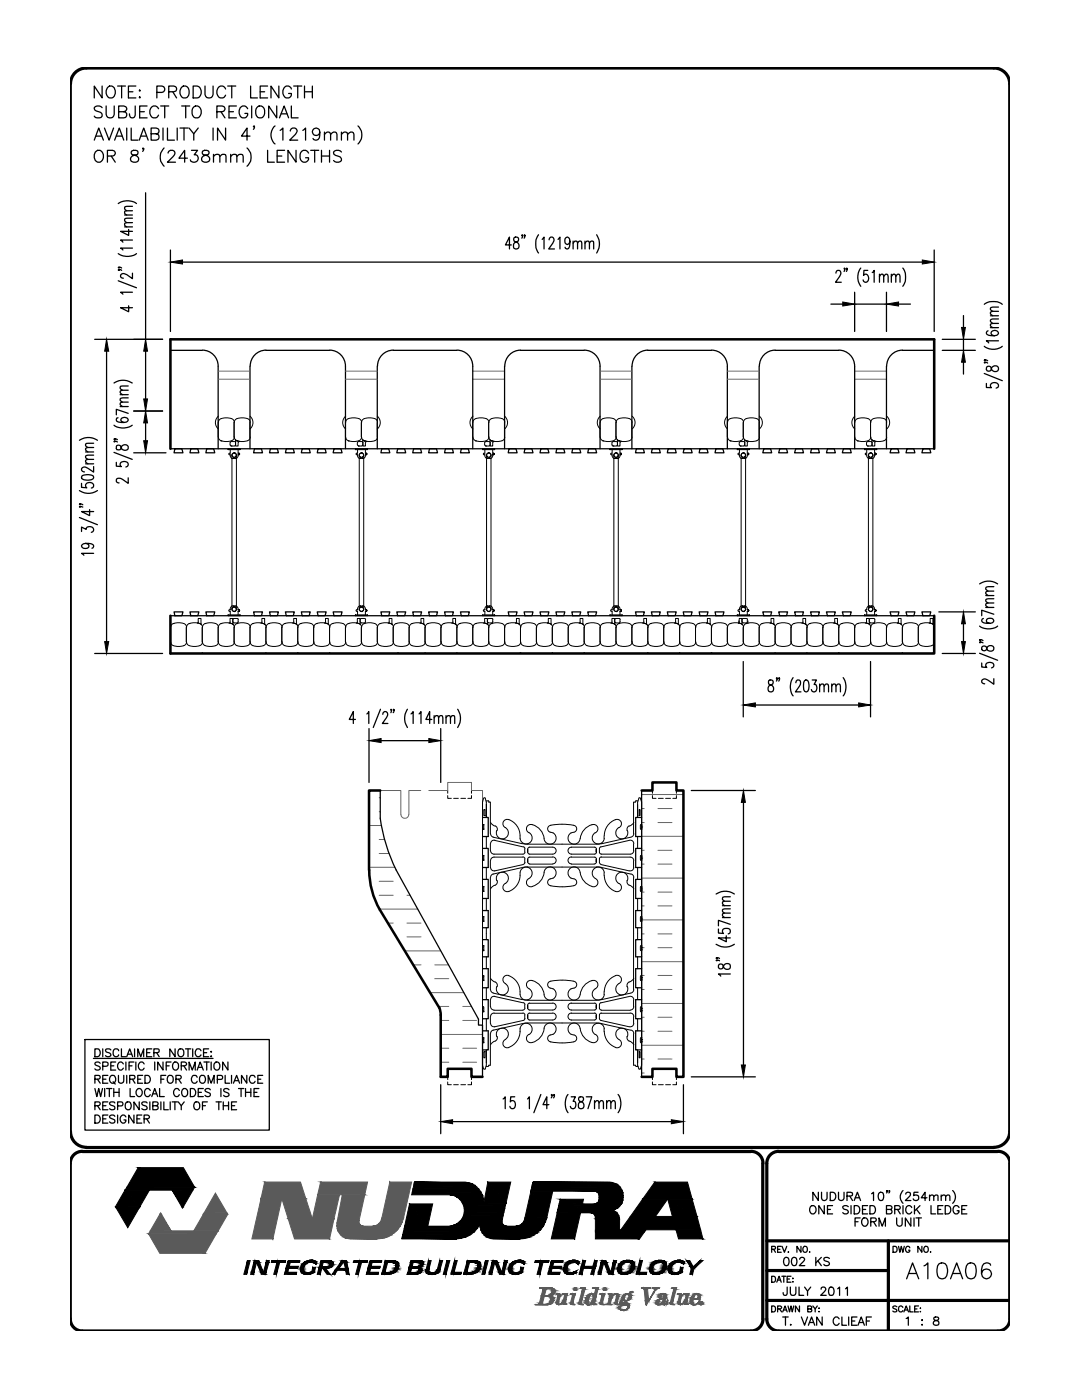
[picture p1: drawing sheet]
<svg xmlns="http://www.w3.org/2000/svg" width="216mm" height="279mm" viewBox="0 0 216 279" stroke-linecap="round" stroke-linejoin="round" font-family="sans-serif">
<!-- layer: line25 -->
<g fill="none" stroke="#000" stroke-width=".25">
<path d="M34 69.9h6.4M40.4 69.9a3.2 3.2 0 0 1 3.1 3.2v16.5M49.9 73.1v16.5M53.1 69.9h12.7M53.1 69.9a3.2 3.2 0 0 0-3.2 3.2M65.8 69.9a3.2 3.2 0 0 1 3.1 3.2v16.5M75.3 73.1v16.5M78.5 69.9h12.7M78.5 69.9a3.2 3.2 0 0 0-3.2 3.2M91.2 69.9a3.2 3.2 0 0 1 3.1 3.2v16.5M100.7 73.1v16.5M103.9 69.9h12.7"/>
<path d="M103.9 69.9a3.2 3.2 0 0 0-3.2 3.2M116.6 69.9a3.2 3.2 0 0 1 3.1 3.2v16.5M126.1 73.1v16.5M129.3 69.9h12.7M129.3 69.9a3.2 3.2 0 0 0-3.2 3.2M142 69.9a3.2 3.2 0 0 1 3.1 3.2v16.5M151.5 73.1v16.5M154.7 69.9h12.7M154.7 69.9a3.2 3.2 0 0 0-3.2 3.2M167.4 69.9a3.2 3.2 0 0 1 3.1 3.2v16.5M176.9 73.1v16.5M180.1 69.9h6.3"/>
<path d="M180.1 69.9a3.2 3.2 0 0 0-3.2 3.2M34 89.6h152.4M34.9 89.6h1.4l.2 .8h-1.8zM38.1 89.6h1.4l.2 .8h-1.8zM41.2 89.6h1.4l.3 .8h-1.8zM50.8 89.6h1.4l.2 .8h-1.8zM53.9 89.6h1.4l.3 .8h-1.8zM57.1 89.6h1.4l.2 .8h-1.7zM60.3 89.6h1.4l.2 .8h-1.8zM63.5 89.6h1.4l.2 .8h-1.8zM66.6 89.6h1.4l.3 .8h-1.8zM76.2 89.6h1.4l.2 .8h-1.8z"/>
<path d="M79.3 89.6h1.4l.3 .8h-1.8zM82.5 89.6h1.4l.2 .8h-1.7zM85.7 89.6h1.4l.2 .8h-1.8zM88.9 89.6h1.4l.2 .8h-1.8zM92 89.6h1.4l.3 .8h-1.8zM101.6 89.6h1.4l.2 .8h-1.8zM104.7 89.6h1.4l.3 .8h-1.8zM107.9 89.6h1.4l.2 .8h-1.7zM111.1 89.6h1.4l.2 .8h-1.8zM114.3 89.6h1.4l.2 .8h-1.8zM117.4 89.6h1.4l.3 .8h-1.8zM127 89.6h1.4l.2 .8h-1.8z"/>
<path d="M130.1 89.6h1.4l.3 .8h-1.8zM133.3 89.6h1.4l.2 .8h-1.7zM136.5 89.6h1.4l.2 .8h-1.8zM139.7 89.6h1.4l.2 .8h-1.8zM142.8 89.6h1.4l.3 .8h-1.8zM152.4 89.6h1.4l.2 .8h-1.8zM155.6 89.6h1.3l.3 .8h-1.8zM158.8 89.6h1.3l.2 .8h-1.7zM161.9 89.6h1.4l.2 .8h-1.8zM165.1 89.6h1.4l.2 .8h-1.8zM168.3 89.6h1.3l.3 .8h-1.8zM177.8 89.6h1.4l.2 .8h-1.8z"/>
<path d="M181 89.6h1.3l.3 .8h-1.8zM184.2 89.6h1.3l.2 .8h-1.7zM34 122.9h152.4M34.7 122.1h1.8l-.2 .8h-1.4zM37.9 122.1h1.8l-.2 .8h-1.4zM41.1 122.1h1.8l-.3 .8h-1.4zM50.6 122.1h1.8l-.2 .8h-1.4zM53.8 122.1h1.8l-.3 .8h-1.4zM57 122.1h1.7l-.2 .8h-1.4zM60.1 122.1h1.8l-.2 .8h-1.4zM63.3 122.1h1.8l-.2 .8h-1.4zM66.5 122.1h1.8l-.3 .8h-1.4z"/>
<path d="M76 122.1h1.8l-.2 .8h-1.4zM79.2 122.1h1.8l-.3 .8h-1.4zM82.4 122.1h1.7l-.2 .8h-1.4zM85.5 122.1h1.8l-.2 .8h-1.4zM88.7 122.1h1.8l-.2 .8h-1.4zM91.9 122.1h1.8l-.3 .8h-1.4zM101.4 122.1h1.8l-.2 .8h-1.4zM104.6 122.1h1.8l-.3 .8h-1.4zM107.8 122.1h1.7l-.2 .8h-1.4zM110.9 122.1h1.8l-.2 .8h-1.4zM114.1 122.1h1.8l-.2 .8h-1.4zM117.3 122.1h1.8l-.3 .8h-1.4z"/>
<path d="M126.8 122.1h1.8l-.2 .8h-1.4zM130 122.1h1.8l-.3 .8h-1.4zM133.2 122.1h1.7l-.2 .8h-1.4zM136.3 122.1h1.8l-.2 .8h-1.4zM139.5 122.1h1.8l-.2 .8h-1.4zM142.7 122.1h1.8l-.3 .8h-1.4zM152.2 122.1h1.8l-.2 .8h-1.4zM155.4 122.1h1.8l-.3 .8h-1.3zM158.6 122.1h1.7l-.2 .8h-1.3zM161.7 122.1h1.8l-.2 .8h-1.4zM164.9 122.1h1.8l-.2 .8h-1.4zM168.1 122.1h1.8l-.3 .8h-1.3z"/>
<path d="M177.6 122.1h1.8l-.2 .8h-1.4zM180.8 122.1h1.8l-.3 .8h-1.3zM184 122.1h1.7l-.2 .8h-1.3zM75.9 157.8v5.5a34.1 34.1 0 0 0 3.1 10.3M128 157.8v57.1M79.1 173.6l16.4 29.8v1.2h.8v10.3M96.3 163.1h1.1v3.8h-1.1M96.3 169.3h1.1v3.8h-1.1M96.3 175.5h1.1v3.8h-1.1M128 163.1h-1.2v3.8h1.2M128 169.3h-1.2v3.8h1.2M128 175.5h-1.2v3.8h1.2"/>
<path d="M96.3 199.5h1.1v3.8h-1.1M96.3 193.3h1.1v3.8h-1.1M96.3 181.7h1.1v3.5h-1.1M96.3 187.5h1.1v3.5h-1.1M128 199.5h-1.2v3.8h1.2M128 193.3h-1.2v3.8h1.2M128 181.7h-1.2v3.5h1.2M128 187.5h-1.2v3.5h1.2M96.3 205.7h1.1v3.8h-1.1M128 205.7h-1.2v3.8h1.2"/>
</g>
<!-- layer: LINE50 -->
<path d="M34 89.6v-21.9h152.4v21.9M34 122.9v7.5h152.4v-7.5M75.9 157.8h-2.3v15.8M128 157.8h2.2v-1.6h4.8v1.6h1.4v57.1h-1.4v-1.6h-4.8v1.6h-2.2M73.7 173.6a15.9 15.9 0 0 0 2.1 8M75.8 181.6l11.8 19.5M87.6 201.1l.3 1.5v12.3h1.4v-1.6h4.8v1.6h2.2" fill="none" stroke="#000" stroke-width=".51"/>
<!-- layer: LINE9 -->
<g fill="none" stroke="#000" stroke-width=".2">
<path d="M43.5 84.3v2.9M43.6 83.1a1.67 1.67 0 0 0 0 2.5M43.6 87.2a.78 .78 0 0 0 .5 .8M44.1 88h.1M44.1 83.5a.78 .78 0 0 0-.5 .8M44.1 83.5l.9-.1h.8a.92 .92 0 0 1 1 .9 1.1 1.1 0 0 1 1.3-.9h.9a.92 .92 0 0 1 .9 .9M45.5 89.6v.1zM45.5 89.7h2.4M45.5 89.6h2.4M45.9 88.3v.5M45.9 90.8l.4 .7M45.9 90.8h.1"/>
<path d="M45.9 89.7v.8h-.3l.3 .3M45.9 88.8l.2 .2M46.1 88.1h.7l.2 .2M46.1 89h.1M46.1 88.1l-.2 .2M46.3 91.5h.1M46.3 91.5h.2M46.3 90.8v30.8M46.6 91.3a.44 .44 0 0 1-.2-.7 .44 .44 0 0 1 .7 0 .44 .44 0 0 1-.2 .7M46.6 91.3h.1M46.5 91.5h.1M46.6 91.5h.1"/>
<path d="M46.6 91.3v.2M46.7 84.3v2.9M46.9 91.3h.1M46.9 91.5h.1M46.9 91.3v.2M47 88.3l-.1 .6-.8 .1M47.2 90.8v30.8M47.3 88h.1M47.3 88a.78 .78 0 0 1-.5-.8 1.1 1.1 0 0 1-1.4 .9l-1.3-.1M47.3 88l-.3-.2v1.2h.5v-.7M47.3 88l.5 .1M47.5 90.7h.2h-.2"/>
<path d="M47.5 90.8v.1a.65 .65 0 0 1-.6 .6M47.5 90.8h.1M47.5 89.7v.8h.2M47.5 90.7v.1M47.7 90.5h.1l-.1 .2 .1-.2zM47.8 88.1l-.2 .2M47.9 89.6v.1zM49.9 84.3v2.9M49.9 83.1a1.67 1.67 0 0 1 0 2.5M49.9 87.2a1.1 1.1 0 0 1-1.4 .9l-1.2-.1M68.9 84.3v2.9M69 83.1a1.67 1.67 0 0 0 0 2.5"/>
<path d="M69 87.2a1.1 1.1 0 0 0 1.4 .9h.8a.92 .92 0 0 0 1-.9 .78 .78 0 0 0 .5 .8M69.5 88h.1M70.9 89.6v.1zM70.9 89.7h2.4M70.9 89.6h2.4M71.3 88.3v.5M71.3 90.8l.2 .5 .2 .2M71.3 90.8h.1M71.3 89.7v.8h-.3l.3 .3M71.3 88.8l.2 .2M71.5 89h.1M71.5 89h.7"/>
<path d="M71.7 90.8v30.8M71.7 91.5h.1M71.7 91.5h.2M72 91.3a.44 .44 0 0 1-.2-.7 .44 .44 0 0 1 .7 0 .44 .44 0 0 1-.2 .7M72 91.3h.1M71.9 91.5h.1M72 91.5h.1M72 91.3v.2M72.1 84.3v2.9M72.2 88.1h-.7l-.2 .2M72.2 88.1l.2 .2M72.3 91.3h.1"/>
<path d="M72.3 91.5h.1M72.3 91.3v.2M72.4 87.8v1.2h.5v-.7M72.4 87.7l.3 .3M72.4 88.3v.5l-.2 .2M72.6 90.8v30.8M72.7 88h.1M72.7 88l.5 .1M72.9 90.7h.2h-.2M72.9 90.8v.1a.58 .58 0 0 1-.6 .6M72.9 90.8h.1M72.9 89.7v.8h.2"/>
<path d="M72.9 90.7v.1M73.1 90.5h.1l-.1 .2 .1-.2zM73.2 88.1l-.2 .2M73.3 89.6v.1zM75.3 84.3v2.9M75.3 83.1a1.67 1.67 0 0 1 0 2.5M75.3 84.3a1.1 1.1 0 0 0-1.4-.9h-.8a.92 .92 0 0 0-.9 .9 1.1 1.1 0 0 0-1.4-.9h-.9a.92 .92 0 0 0-.9 .9M75.3 87.2a1.1 1.1 0 0 1-1.4 .9l-1.2-.1M94.3 84.3v2.9M94.4 83.1a1.67 1.67 0 0 0 0 2.5M94.4 87.2a1.1 1.1 0 0 0 1.4 .9l1.2-.1M94.9 88h.1"/>
<path d="M96.3 89.6v.1zM96.3 89.7h2.4M96.3 89.6h2.4M96.7 88.3v.5l.2 .2M96.7 90.8l.2 .5 .2 .2M96.7 90.8h.1M96.7 89.7v.8h-.3l.3 .3M96.9 89h.1M96.9 89h.7M97 83.5l-.8-.1h-.9a.92 .92 0 0 0-.9 .9M97 83.5a.78 .78 0 0 1 .6 .8 .78 .78 0 0 1 .5-.8M97 88a.78 .78 0 0 0 .6-.8 .78 .78 0 0 0 .5 .8l-.3-.3v1.3h.5v-.7"/>
<path d="M97.1 90.8v30.8M97.1 91.5h.1M97.1 91.5h.2M97.4 91.3a.44 .44 0 0 1-.2-.7 .44 .44 0 0 1 .7 0 .44 .44 0 0 1-.2 .7M97.4 91.3h.1M97.3 91.5h.1M97.4 91.5h.1M97.4 91.3v.2M97.5 84.3v2.9M97.6 88.1h-.7l-.2 .2M97.6 88.1l.2 .2M97.7 91.3h.1"/>
<path d="M97.7 91.5h.1M97.7 91.3v.2M97.8 88.3v.5l-.2 .2M98 90.8v30.8M98.1 88h.1M98.1 83.5l.8-.1h.9a.92 .92 0 0 1 .9 .9M98.3 90.7h.2h-.2M98.3 90.8v.1a.58 .58 0 0 1-.6 .6M98.3 90.8h.1M98.3 89.7v.8h.2M98.3 90.7v.1M98.5 90.5h.1l-.1 .2 .1-.2z"/>
<path d="M98.6 88.1l-.2 .2M98.7 89.6v.1zM100.7 84.3v2.9M100.7 83.1a1.67 1.67 0 0 1 0 2.5M100.7 87.2a1.1 1.1 0 0 1-1.4 .9l-1.2-.1 .5 .1M119.7 84.3v2.9M119.8 83.1a1.67 1.67 0 0 0 0 2.5M119.8 87.2a1.1 1.1 0 0 0 1.4 .9h.8a.92 .92 0 0 0 1-.9 .78 .78 0 0 0 .5 .8M120.3 88h.1M121.7 89.6v.1zM121.7 89.7h2.4M121.7 89.6h2.4"/>
<path d="M122.1 88.3v.5M122.1 90.8l.2 .5 .2 .2M122.1 90.8h.1M122.1 89.7v.8h-.3l.3 .3M122.1 88.8l.2 .2M122.3 89h.1M122.5 90.8v30.8M122.5 91.5h.1M122.5 91.5h.2M122.8 91.3a.44 .44 0 0 1-.2-.7 .44 .44 0 0 1 .7 0 .44 .44 0 0 1-.2 .7M122.8 91.3h.1M122.7 91.5h.1"/>
<path d="M122.8 91.5h.1M122.8 91.3v.2M122.9 84.3v2.9M123.1 91.3h.1M123.1 91.5h.1M123.1 91.3v.2M123.2 88.3l-.2-.2h-.7l-.2 .2M123.2 88.3l-.1 .6-.8 .1M123.4 90.8v30.8M123.5 88h.1M123.5 88l-.3-.2v1.2h.5v-.7M123.5 88l.5 .1"/>
<path d="M123.7 90.7h.2h-.2M123.7 90.8v.1a.58 .58 0 0 1-.6 .6M123.7 90.8h.1M123.7 89.7v.8h.2M123.7 90.7v.1M123.9 90.5h.1l-.1 .2 .1-.2zM124 88.1l-.2 .2M124.1 89.6v.1zM126.1 84.3v2.9M126.1 87.2a1.1 1.1 0 0 1-1.4 .9l-1.2-.1M126.1 84.3a1.1 1.1 0 0 0-1.4-.9h-.8a.92 .92 0 0 0-.9 .9 1.1 1.1 0 0 0-1.4-.9h-.9a.92 .92 0 0 0-.9 .9M126.1 83.1a1.67 1.67 0 0 1 0 2.5"/>
<path d="M145.1 84.3v2.9M145.2 83.1a1.67 1.67 0 0 0 0 2.5M145.2 87.2a1.1 1.1 0 0 0 1.4 .9h.8a.92 .92 0 0 0 1-.9 .78 .78 0 0 0 .5 .8M145.7 88h.1M147.1 89.6v.1zM147.1 89.7h2.4M147.1 89.6h2.4M147.5 88.3v.5M147.5 90.8l.2 .5 .2 .2M147.5 90.8h.1M147.5 89.7v.8h-.3l.3 .3M147.5 88.8l.2 .2"/>
<path d="M147.7 88.1h.7l.2 .2M147.7 89h.1M147.7 88.1l-.2 .2M147.9 90.8v30.8M147.9 91.5h.1M147.9 91.5h.2M148.1 91.5h.1M148.2 91.3a.44 .44 0 0 1-.2-.7 .44 .44 0 0 1 .7 0 .44 .44 0 0 1-.2 .7M148.2 91.3h.1M148.2 91.5h.1M148.2 91.3v.2M148.3 84.3v2.9"/>
<path d="M148.5 91.3h.1M148.5 91.5h.1M148.5 91.3v.2M148.6 88.3l-.1 .6-.8 .1M148.8 90.8v30.8M148.9 88h.1M148.9 88l-.3-.2v1.2h.5v-.7M148.9 88l.8 .1 1.3-.1M148.9 88l.5 .1M149.1 90.7h.2h-.2M149.1 90.8v.1a.58 .58 0 0 1-.6 .6M149.1 90.8h.1"/>
<path d="M149.1 89.7v.8h.2M149.1 90.7v.1M149.3 90.5h.1l-.1 .2 .1-.2zM149.4 88.1l-.2 .2M149.5 89.6v.1zM151 83.5l-.9-.1h-.8a.92 .92 0 0 0-.9 .9 1.1 1.1 0 0 0-1.4-.9h-.9a.92 .92 0 0 0-.9 .9M151 83.5a.78 .78 0 0 1 .5 .8M151.5 84.3v2.9M151.5 87.2a.78 .78 0 0 1-.5 .8M151.5 83.1a1.67 1.67 0 0 1 0 2.5M170.6 83.1a1.67 1.67 0 0 0 0 2.5M170.6 87.2a1.1 1.1 0 0 0 1.4 .9h.8a.92 .92 0 0 0 1-.9 .78 .78 0 0 0 .5 .8"/>
<path d="M171.1 88h.1M172.5 89.6v.1zM172.5 89.7h2.4M172.5 89.6h2.4M172.9 88.3v.5M172.9 90.8l.2 .5 .2 .2M172.9 90.8h.1M172.9 89.7v.8h-.3l.3 .3M172.9 88.8l.2 .2M173.1 88.1h.7l.2 .2M173.1 89h.1M173.1 88.1l-.2 .2"/>
<path d="M173.3 90.8v30.8M173.3 91.5h.1M173.3 91.5h.3M173.6 91.3a.44 .44 0 0 1-.2-.7 .44 .44 0 0 1 .7 0 .44 .44 0 0 1-.2 .7M173.6 91.3h.1M173.6 91.5h.1M173.6 91.3v.2M173.7 84.3v2.9M173.9 91.3h.1M173.9 91.5h.1M173.9 91.3v.2M174 88.3l-.1 .6-.8 .1"/>
<path d="M174.2 90.8v30.8M174.3 88h.1M174.3 88l-.3-.2v1.2h.6v-.7M174.3 88l.5 .1M174.5 90.7h.2h-.2M174.5 90.8v.1a.58 .58 0 0 1-.6 .6M174.5 90.8h.1M174.5 89.7v.8h.2M174.5 90.7v.1M174.7 90.5h.1l-.1 .2 .1-.2zM174.8 88.1l-.2 .2M174.9 89.6v.1z"/>
<path d="M176.9 84.3v2.9M176.9 84.3a1.1 1.1 0 0 0-1.4-.9h-.8a.92 .92 0 0 0-.9 .9 1.1 1.1 0 0 0-1.4-.9h-.9a.92 .92 0 0 0-.9 .9l-.1 2.9M176.9 87.2a1.1 1.1 0 0 1-1.4 .9l-1.2-.1M176.9 83.1a1.67 1.67 0 0 1 0 2.5M34 125.2v2.9M34.1 128.1a.78 .78 0 0 0 .5 .8M34.6 124.4h.1M34.6 124.4a.78 .78 0 0 0-.5 .8M34.6 128.9l.8 .1h.9a.92 .92 0 0 0 .9-.9 1.1 1.1 0 0 0 1.4 .9h.8a.92 .92 0 0 0 1-.9 1.1 1.1 0 0 0 1.4 .9l1.2-.1M37.2 125.2v2.9M37.7 124.4h.1M39.6 124.1v-.7h.5v1.1"/>
<path d="M39.6 124.1l-.2 .2 .4 .1M39.8 124.4h.1M39.8 124.4l-.8-.1h-.8a.92 .92 0 0 0-1 .9 1.1 1.1 0 0 0-1.4-.9l-1.2 .1M39.9 124.4l.3 .2-.1-.1M40.4 130.2l.1 .2h-.2zM40.4 125.2v2.9M40.9 124.4h.1M43 124.4l-.8-.1h-.8a.92 .92 0 0 0-1 .9 .78 .78 0 0 0-.5-.8M43 124.4a.78 .78 0 0 1 .6 .8 .78 .78 0 0 1 .5-.8M43 128.9a.78 .78 0 0 0 .6-.8 .78 .78 0 0 0 .5 .8M43.5 125.2v2.9M44.1 124.4h.1"/>
<path d="M44.1 128.9l.9 .1h.8a.92 .92 0 0 0 1-.9 1.1 1.1 0 0 0 1.3 .9h.9a.92 .92 0 0 0 .9-.9 1.1 1.1 0 0 0 1.4 .9l1.2-.1M45.5 122.7v.2zM45.5 122.7h2.4M45.5 122.9h2.4M45.7 124.3l.5 .1M45.9 124.1v-.7h.6v1.1M45.9 124.1l-.2 .2M45.9 121.6h.1M45.9 121.6l-.3 .2 .1 .2h.2v.7M46.2 124.4h.1M46.2 124.4l-.8-.1-1.3 .1M46.2 124.4l.3 .2v-.1"/>
<path d="M46.3 120.9l-.4 .7M46.3 120.9h.1M46.3 120.9h.2M46.5 123.6v.5M46.5 124.1l.2 .2M46.5 120.9h.1M46.6 121.2a.44 .44 0 0 0-.2 .7 .44 .44 0 0 0 .7 0 .44 .44 0 0 0-.2-.7M46.6 121.2h.1M46.6 121h.1M46.6 121v.2M46.7 123.4h.7l.2 .2M46.7 124.3h.6"/>
<path d="M46.7 123.4l-.2 .2M46.7 125.2v2.9M46.9 120.9a.65 .65 0 0 1 .6 .7M46.9 121.2h.1M46.9 120.9v.1M46.9 120.9v.3M47.3 124.4h.1M47.5 121.7h.2h-.2M47.5 121.6h.1M47.5 121.6v.1M47.5 123.6v.5M47.6 124.1l-.2 .2"/>
<path d="M47.7 121.7l.1 .1-.1 .2 .1-.2zM47.7 122h-.2v.7M47.9 122.7v.2zM49.9 125.2v2.9M50.4 124.4h.1M52.3 124.1v-.7h.5l.1 1.3-.3-.3a.78 .78 0 0 1 .5 .8M52.3 124.1l-.2 .2 .4 .1M52.5 124.4h.1M52.5 124.4l-.8-.1h-.8a.92 .92 0 0 0-1 .9 1.1 1.1 0 0 0-1.4-.9h-.8a.92 .92 0 0 0-.9 .9 .78 .78 0 0 0-.6-.8M52.6 128.9a.78 .78 0 0 0 .5-.8 .78 .78 0 0 0 .5 .8M53.1 130.2l.1 .2h-.2zM53.1 125.2v2.9"/>
<path d="M53.6 124.4h.1M53.6 124.4a.78 .78 0 0 0-.5 .8M53.7 128.9l.8 .1h.8a.92 .92 0 0 0 1-.9 1.1 1.1 0 0 0 1.4 .9h.8a.92 .92 0 0 0 1-.9 1.1 1.1 0 0 0 1.3 .9l1.3-.1M56.2 125.2v2.9M56.8 124.4h.1M58.6 124.1v-.7h.6v1.1M58.6 124.1l-.2 .2 .5 .1M58.9 124.4h.1M58.9 124.4l-.8-.1h-.9a.92 .92 0 0 0-.9 .9 1.1 1.1 0 0 0-1.4-.9l-1.2 .1M58.9 124.4l.3 .2v-.1M59.4 130.2l.1 .2h-.2zM59.4 125.2v2.9"/>
<path d="M60 124.4h.1M62.1 124.4l-.9-.1h-.8a.92 .92 0 0 0-.9 .9 .78 .78 0 0 0-.6-.8M62.1 124.4a.78 .78 0 0 1 .5 .8M62.1 128.9a.78 .78 0 0 0 .5-.8 1.1 1.1 0 0 0 1.4 .9h.8a.92 .92 0 0 0 1-.9 1.1 1.1 0 0 0 1.4 .9h.8a.92 .92 0 0 0 1-.9 1.1 1.1 0 0 0 1.4 .9h.8a.92 .92 0 0 0 1-.9 1.1 1.1 0 0 0 1.3 .9h.9a.92 .92 0 0 0 .9-.9 1.1 1.1 0 0 0 1.4 .9h.8a.92 .92 0 0 0 1-.9 1.1 1.1 0 0 0 1.4 .9h.8a.92 .92 0 0 0 1-.9 1.1 1.1 0 0 0 1.4 .9h.8a.92 .92 0 0 0 1-.9 1.1 1.1 0 0 0 1.3 .9h.9a.92 .92 0 0 0 .9-.9 .78 .78 0 0 0 .6 .8M62.6 125.2v2.9M63.1 124.4h.1M63.2 124.4a.78 .78 0 0 0-.6 .8M65 124.1v-.7h.5v1.1M65 124.1l-.2 .2 .4 .1M65.2 124.4h.1M65.2 124.4l-.8-.1-1.2 .1M65.3 124.4l.3 .2-.1-.1"/>
<path d="M65.8 130.2l.1 .2h-.2zM65.8 125.2v2.9M66.3 124.4h.1M68.9 125.2v2.9M69.5 124.4h.1M70.9 122.7v.2zM70.9 122.7h2.4M70.9 122.9h2.4M71.3 124.1v-.7h.6v1.1M71.3 121.6h.1M71.3 121.6l-.3 .2 .1 .2h.2v.7M71.3 124.1l-.2 .2 .5 .1"/>
<path d="M71.6 124.4h.1M71.6 124.4l-.8-.1h-.9a.92 .92 0 0 0-.9 .9 1.1 1.1 0 0 0-1.4-.9h-.8a.92 .92 0 0 0-1 .9 .78 .78 0 0 0-.5-.8M71.6 124.4a.78 .78 0 0 1 .6 .8 .78 .78 0 0 1 .5-.8M71.6 124.4l.3 .2v-.1M71.7 120.9l-.2 .2-.2 .5M71.7 120.9h.1M71.7 120.9h.2M71.9 123.6v.5M71.9 124.1l.2 .2M71.9 120.9h.1M72 121.2a.44 .44 0 0 0-.2 .7 .44 .44 0 0 0 .7 0 .44 .44 0 0 0-.2-.7M72 121.2h.1"/>
<path d="M72 121h.1M72 121v.2M72.1 124.3h.6M72.1 125.2v2.9M72.3 120.9a.59 .59 0 0 1 .6 .7M72.3 121.2h.1M72.3 120.9v.1M72.3 120.9v.3M72.7 124.4h.1M72.7 123.4h-.6l-.2 .2M72.8 123.4l.2 .2M72.9 121.7h.2h-.2"/>
<path d="M72.9 121.6h.1M72.9 121.6v.1M72.9 123.6v.5M73 124.1l-.2 .2M73.1 121.7l.1 .1-.1 .2 .1-.2zM73.1 122h-.2v.7M73.3 122.7v.2zM75.3 125.2v2.9M75.8 124.4h.1M77.7 124.1v-.7h.5v1.1M77.7 124.1l-.2 .2 .4 .1M77.9 124.4h.1"/>
<path d="M77.9 124.4l-.8-.1h-.8a.92 .92 0 0 0-1 .9 1.1 1.1 0 0 0-1.4-.9l-1.2 .1M78 124.4l.3 .3M78.2 124.5l.1 .1M78.5 125.2v2.9M79 124.4h.1M79.4 130.2l.1 .2h-.2zM81.6 125.2v2.9M82.2 124.4h.1M84 124.1v-.7h.6v1.1M84 124.1l-.2 .2 .5 .1M84.3 124.4h.1M84.3 124.4l-.8-.1h-.9a.92 .92 0 0 0-.9 .9 1.1 1.1 0 0 0-1.4-.9h-.8a.92 .92 0 0 0-1 .9 .78 .78 0 0 0-.5-.8"/>
<path d="M84.3 124.4a.78 .78 0 0 1 .6 .8 1.1 1.1 0 0 1 1.3-.9h.9a.92 .92 0 0 1 .9 .9 .78 .78 0 0 1 .6-.8M84.3 124.4l.3 .2v-.1M84.8 130.2l.1 .2h-.2zM84.8 125.2v2.9M85.4 124.4h.1M88 125.2v2.9M88.5 124.4h.1M88.6 128.9l.8 .1h.8a.92 .92 0 0 0 1-.9 1.1 1.1 0 0 0 1.4 .9h.8a.92 .92 0 0 0 1-.9 1.1 1.1 0 0 0 1.4 .9l1.2-.1M90.2 124.3l.4 .1M90.4 124.1v-.7h.5v1.1M90.4 124.1l-.2 .2M90.6 124.4h.1"/>
<path d="M90.6 124.4l-.8-.1-1.2 .1M90.7 124.4l.3 .2-.1-.1M91.2 130.2l.1 .2h-.2zM91.2 125.2v2.9M91.7 124.4h.1M94.3 125.2v2.9M94.9 124.4h.1M96.3 122.7v.2zM96.3 122.7h2.4M96.3 122.9h2.4M96.7 124.1v-.7h.6v1.3l-.3-.3a.78 .78 0 0 1 .6 .8 .78 .78 0 0 1 .5-.8M96.7 124.1l-.2 .2 .5 .1"/>
<path d="M96.7 121.6h.1M96.7 121.6l-.3 .2 .1 .2h.2v.7M97 124.4h.1M97 124.4l-.8-.1h-.9a.92 .92 0 0 0-.9 .9 1.1 1.1 0 0 0-1.4-.9h-.8a.92 .92 0 0 0-1 .9 .78 .78 0 0 0-.5-.8M97 128.9a.78 .78 0 0 0 .6-.8 .78 .78 0 0 0 .5 .8M97.1 120.9l-.2 .2-.2 .5M97.1 120.9h.1M97.1 120.9h.2M97.3 123.6v.5M97.3 124.1l.2 .2M97.3 120.9h.1M97.4 121.2a.44 .44 0 0 0-.2 .7 .44 .44 0 0 0 .7 0 .44 .44 0 0 0-.2-.7"/>
<path d="M97.4 121.2h.1M97.4 121h.1M97.4 121v.2M97.5 124.3h.6M97.5 125.2v2.9M97.7 120.9a.59 .59 0 0 1 .6 .7M97.7 121.2h.1M97.7 120.9v.1M97.7 120.9v.3M98.1 124.4h.1M98.1 128.9l.8 .1h.9a.92 .92 0 0 0 .9-.9 1.1 1.1 0 0 0 1.4 .9h.8a.92 .92 0 0 0 1-.9 1.1 1.1 0 0 0 1.4 .9l1.2-.1M98.1 123.4h-.6l-.2 .2"/>
<path d="M98.2 123.4l.2 .2M98.3 121.7h.2h-.2M98.3 121.6h.1M98.3 121.6v.1M98.3 123.6v.5M98.4 124.1l-.2 .2M98.5 121.7l.1 .1-.1 .2 .1-.2zM98.5 122h-.2v.7M98.7 122.7v.2zM100.7 125.2v2.9M101.2 124.4h.1M103.1 124.1v-.7h.5v1.1"/>
<path d="M103.1 124.1l-.2 .2 .4 .1M103.3 124.4h.1M103.3 124.4l-.8-.1h-.8a.92 .92 0 0 0-1 .9 1.1 1.1 0 0 0-1.4-.9l-1.2 .1M103.4 124.4l.3 .2-.1-.1M103.9 130.2l.1 .2h-.2zM103.9 125.2v2.9M104.4 124.4h.1M106.5 124.4l-.8-.1h-.8a.92 .92 0 0 0-1 .9 .78 .78 0 0 0-.5-.8M106.5 124.4a.78 .78 0 0 1 .6 .8M106.5 128.9a.78 .78 0 0 0 .6-.8 .78 .78 0 0 0 .5 .8M107 125.2v2.9M107.6 124.4h.1"/>
<path d="M107.6 124.4a.78 .78 0 0 0-.5 .8M107.6 128.9l.9 .1h.8a.92 .92 0 0 0 1-.9 1.1 1.1 0 0 0 1.3 .9h.9a.92 .92 0 0 0 .9-.9 1.1 1.1 0 0 0 1.4 .9l1.2-.1M109.2 124.3l.5 .1M109.4 124.1v-.7h.6v1.1M109.4 124.1l-.2 .2M109.7 124.4h.1M109.7 124.4l-.8-.1-1.3 .1M109.7 124.4l.3 .2v-.1M110.2 130.2l.1 .2h-.2zM110.2 125.2v2.9M110.8 124.4h.1M113.4 125.2v2.9"/>
<path d="M113.9 124.4h.1M115.8 124.1v-.7h.5v1.1M115.8 124.1l-.2 .2 .4 .1M116 124.4h.1M116 124.4l-.8-.1h-.8a.92 .92 0 0 0-1 .9 1.1 1.1 0 0 0-1.4-.9h-.8a.92 .92 0 0 0-.9 .9 .78 .78 0 0 0-.6-.8M116.1 128.9a.78 .78 0 0 0 .5-.8 1.1 1.1 0 0 0 1.4 .9h.8a.92 .92 0 0 0 1-.9 1.1 1.1 0 0 0 1.4 .9h.8a.92 .92 0 0 0 1-.9 1.1 1.1 0 0 0 1.3 .9h.9a.92 .92 0 0 0 .9-.9 1.1 1.1 0 0 0 1.4 .9h.8a.92 .92 0 0 0 1-.9 1.1 1.1 0 0 0 1.4 .9h.8a.92 .92 0 0 0 1-.9 1.1 1.1 0 0 0 1.4 .9h.8a.92 .92 0 0 0 1-.9 1.1 1.1 0 0 0 1.3 .9h.9a.92 .92 0 0 0 .9-.9 1.1 1.1 0 0 0 1.4 .9h.8a.92 .92 0 0 0 1-.9 .78 .78 0 0 0 .5 .8M116.3 124.5l.1 .2-.3-.3a.78 .78 0 0 1 .5 .8M116.6 130.2l.1 .2h-.2zM116.6 125.2v2.9M117.1 124.4h.1M117.1 124.4a.78 .78 0 0 0-.5 .8M119.7 125.2v2.9"/>
<path d="M120.3 124.4h.1M121.7 122.7v.2zM121.7 122.7h2.4M121.7 122.9h2.4M122.1 124.1v-.7h.6v1.1M122.1 124.1l-.2 .2 .5 .1M122.1 121.6h.1M122.1 121.6l-.3 .2 .1 .2h.2v.7M122.4 124.4h.1M122.4 124.4l-.8-.1h-.9a.92 .92 0 0 0-.9 .9 1.1 1.1 0 0 0-1.4-.9l-1.2 .1M122.4 124.4a.78 .78 0 0 1 .6 .8 1.1 1.1 0 0 1 1.3-.9h.9a.92 .92 0 0 1 .9 .9 .78 .78 0 0 1 .6-.8M122.4 124.4l.3 .2v-.1"/>
<path d="M122.5 120.9l-.2 .2-.2 .5M122.5 120.9h.1M122.5 120.9h.2M122.7 123.6v.5M122.7 124.1l.2 .2M122.7 120.9h.1M122.8 121.2a.44 .44 0 0 0-.2 .7 .44 .44 0 0 0 .7 0 .44 .44 0 0 0-.2-.7M122.8 121.2h.1M122.8 121h.1M122.8 121v.2M122.9 124.3h.6M122.9 125.2v2.9"/>
<path d="M123.1 120.9a.59 .59 0 0 1 .6 .7M123.1 121.2h.1M123.1 120.9v.1M123.1 120.9v.3M123.5 124.4h.1M123.7 121.7h.2h-.2M123.7 121.6h.1M123.7 121.6v.1M123.7 123.6v.5M123.8 124.1l-.2 .2M123.8 123.6l-.2-.2h-.7l-.2 .2M123.9 121.7l.1 .1-.1 .2 .1-.2z"/>
<path d="M123.9 122h-.2v.7M124.1 122.7v.2zM126.1 125.2v2.9M126.6 124.4h.1M128.5 124.1v-.7h.5v1.1M128.5 124.1l-.2 .2 .4 .1M128.7 124.4h.1M128.7 124.4l-.8-.1-1.2 .1M128.8 124.4l.3 .2-.1-.1M129.3 130.2l.1 .2h-.2zM129.3 125.2v2.9M129.8 124.4h.1"/>
<path d="M132.4 125.2v2.9M133 124.4h.1M134.6 124.3l.5 .1M134.8 124.1v-.7h.6v1.1M134.8 124.1l-.2 .2M135.1 124.4h.1M135.1 124.4l-.8-.1h-.9a.92 .92 0 0 0-.9 .9 1.1 1.1 0 0 0-1.4-.9h-.8a.92 .92 0 0 0-1 .9 .78 .78 0 0 0-.5-.8M135.1 124.4l.3 .2v-.1M135.6 130.2l.1 .2h-.2zM135.6 125.2v2.9M136.2 124.4h.1M138.8 125.2v2.9"/>
<path d="M139.3 124.4h.1M141.2 124.1v-.7h.5l.1 1.2M141.2 124.1l-.2 .2 .4 .1M141.4 124.4h.1M141.4 124.4l-.8-.1h-.8a.92 .92 0 0 0-1 .9 1.1 1.1 0 0 0-1.4-.9h-.8a.92 .92 0 0 0-.9 .9 .78 .78 0 0 0-.6-.8M141.5 124.4a.78 .78 0 0 1 .5 .8 .78 .78 0 0 1 .5-.8M141.5 124.4l.3 .3M142 130.2l.1 .2h-.2zM142 125.2v2.9M142.5 124.4h.1M142.6 128.9l.8 .1h.8a.92 .92 0 0 0 1-.9 1.1 1.1 0 0 0 1.4 .9h.8a.92 .92 0 0 0 1-.9 1.1 1.1 0 0 0 1.3 .9l1.3-.1M145.1 125.2v2.9"/>
<path d="M145.7 124.4h.1M147.1 122.7v.2zM147.1 122.7h2.4M147.1 122.9h2.4M147.4 123.9v.5M147.5 124.1v-.7h.6v1.1M147.5 124.1l-.2 .2 .5 .1M147.5 121.6h.1M147.5 121.6l-.3 .2 .1 .2h.2v.7M147.8 124.4h.1M147.8 124.4l-.8-.1h-.9a.92 .92 0 0 0-.9 .9 1.1 1.1 0 0 0-1.4-.9l-1.2 .1M147.8 124.4l.3 .2v-.1"/>
<path d="M147.9 120.9l-.2 .2-.2 .5M147.9 120.9h.1M147.9 120.9h.2M148.1 123.6v.5M148.1 124.1l.2 .2M148.1 120.9h.1M148.2 121.2a.44 .44 0 0 0-.2 .7 .44 .44 0 0 0 .7 0 .44 .44 0 0 0-.2-.7M148.2 121.2h.1M148.2 121h.1M148.2 121v.2M148.3 123.4h.7l.2 .2M148.3 124.3h.6"/>
<path d="M148.3 123.4l-.2 .2M148.3 125.2v2.9M148.5 120.9a.59 .59 0 0 1 .6 .7M148.5 121.2h.1M148.5 120.9v.1M148.5 120.9v.3M148.9 124.4h.1M149.1 121.7h.2h-.2M149.1 121.6h.1M149.1 121.6v.1M149.1 123.6v.5M149.2 124.1l-.2 .2"/>
<path d="M149.2 123.9v.5M149.3 121.7l.1 .1-.1 .2 .1-.2zM149.3 122h-.2v.7M149.5 122.7v.2zM151 124.4l-.9-.1h-.8a.92 .92 0 0 0-.9 .9 .78 .78 0 0 0-.6-.8M151 124.4a.78 .78 0 0 1 .5 .8 .78 .78 0 0 1 .6-.8M151 128.9a.78 .78 0 0 0 .5-.8 .78 .78 0 0 0 .6 .8M151.5 125.2v2.9M152 124.4h.1M152.1 128.9l.8 .1h.8a.92 .92 0 0 0 1-.9 1.1 1.1 0 0 0 1.4 .9h.8a.92 .92 0 0 0 1-.9 1.1 1.1 0 0 0 1.4 .9l1.2-.1M153.7 124.3l.4 .1M153.9 124.1v-.7h.5v1.1"/>
<path d="M153.9 124.1l-.2 .2M154.1 124.4h.1M154.1 124.4l-.8-.1-1.2 .1M154.2 124.4l.3 .2-.1-.1M154.7 130.2l.1 .2h-.2zM154.7 125.2v2.9M155.2 124.4h.1M157.8 125.2v2.9M158.4 124.4h.1M160.2 124.1v-.7h.6v1.3l-.3-.3a.78 .78 0 0 1 .6 .8M160.2 124.1l-.2 .2 .5 .1M160.5 124.4h.1"/>
<path d="M160.5 124.4l-.8-.1h-.9a.92 .92 0 0 0-.9 .9 1.1 1.1 0 0 0-1.4-.9h-.8a.92 .92 0 0 0-1 .9 .78 .78 0 0 0-.5-.8M160.5 128.9a.78 .78 0 0 0 .6-.8 .78 .78 0 0 0 .5 .8M161 130.2l.1 .2h-.2zM161 125.2v2.9M161.6 124.4h.1M161.6 124.4a.78 .78 0 0 0-.5 .8M161.6 128.9l.8 .1h.9a.92 .92 0 0 0 .9-.9 1.1 1.1 0 0 0 1.4 .9h.8a.92 .92 0 0 0 1-.9 1.1 1.1 0 0 0 1.4 .9l1.2-.1M164.2 125.2v2.9M164.7 124.4h.1M166.6 124.1v-.7h.5v1.1M166.6 124.1l-.2 .2 .4 .1M166.8 124.4h.1"/>
<path d="M166.8 124.4l-.8-.1h-.8a.92 .92 0 0 0-1 .9 1.1 1.1 0 0 0-1.4-.9l-1.2 .1M166.9 124.4l.3 .2-.1-.1M167.4 130.2l.1 .2h-.2zM167.4 125.2v2.9M167.9 124.4h.1M170 124.4l-.8-.1h-.8a.92 .92 0 0 0-1 .9 .78 .78 0 0 0-.5-.8M170 124.4a.78 .78 0 0 1 .6 .8M170.5 125.2v2.9M171.1 124.4h.1M171.1 124.4a.78 .78 0 0 0-.5 .8M172.5 122.7v.2zM172.5 122.7h2.4"/>
<path d="M172.5 122.9h2.4M172.9 124.1v-.7h.6v1.1M172.9 124.1l-.2 .2 .5 .1M172.9 121.6h.1M172.9 121.6l-.3 .2 .1 .2h.2v.7M173.2 124.4h.1M173.2 124.4l-.8-.1-1.3 .1M173.2 124.4l.3 .2v-.1M173.3 120.9l-.2 .2-.2 .5M173.3 120.9h.1M173.3 120.9h.3M173.5 123.6v.5"/>
<path d="M173.5 124.1l.2 .2M173.6 121.2a.44 .44 0 0 0-.2 .7 .44 .44 0 0 0 .7 0 .44 .44 0 0 0-.2-.7M173.6 121.2h.1M173.6 120.9h.1M173.6 121h.1M173.6 121v.2M173.7 123.4h.7l.2 .2M173.7 124.3h.6M173.7 123.4l-.2 .2M173.7 125.2v2.9M173.9 120.9a.59 .59 0 0 1 .6 .7M173.9 121.2h.1"/>
<path d="M173.9 120.9v.1M173.9 120.9v.3M174.3 124.4h.1M174.5 121.7h.2h-.2M174.5 121.6h.1M174.5 121.6v.1M174.6 124.1l-.2 .2M174.6 123.6v.5M174.7 121.7l.1 .1-.1 .2 .1-.2zM174.7 122h-.2v.7M174.9 122.7v.2zM176.9 125.2v2.9"/>
<path d="M177.4 124.4h.1M179.3 124.1v-.7h.5v1.1M179.3 124.1l-.2 .2 .4 .1M179.5 124.4h.1M179.5 124.4l-.8-.1h-.8a.92 .92 0 0 0-1 .9 1.1 1.1 0 0 0-1.4-.9h-.8a.92 .92 0 0 0-.9 .9 .78 .78 0 0 0-.6-.8M179.6 124.4a.78 .78 0 0 1 .5 .8 .78 .78 0 0 1 .5-.8M179.6 124.4l.3 .2-.1-.1M180.1 130.2l.1 .2h-.2zM180.1 125.2v2.9M180.6 124.4h.1M183.2 125.2v2.9M183.8 124.4h.1"/>
<path d="M185.6 124.1v-.7h.6v1.1M185.6 124.1l-.2 .2 .5 .1M185.9 124.4h.1M185.9 124.4l-.8-.1h-.9a.92 .92 0 0 0-.9 .9 1.1 1.1 0 0 0-1.4-.9l-1.2 .1M185.9 124.4a.78 .78 0 0 1 .6 .8M185.9 124.4l.3 .3M186.2 124.5v.1M186.4 125.2v2.9M186.5 128.1a1.1 1.1 0 0 1-1.4 .9h-.9a.92 .92 0 0 1-.9-.9 1.1 1.1 0 0 1-1.4 .9h-.8a.92 .92 0 0 1-1-.9 1.1 1.1 0 0 1-1.4 .9h-.8a.92 .92 0 0 1-1-.9 1.1 1.1 0 0 1-1.4 .9h-.8a.92 .92 0 0 1-.9-.9 1.1 1.1 0 0 1-1.4 .9h-.9a.92 .92 0 0 1-.9-.9 .78 .78 0 0 1-.6 .8M89.3 158.8v.5h.8M89.3 157.8v.5M90.5 159.3h1"/>
<path d="M92 159.3h.9M94.1 158.8v.5h-.7M94.1 157.8v.5M130.2 158.8v.5h.7M130.2 157.8v.5M131.4 159.3h.9M132.8 159.3h1M135 158.8v.5h-.7M135 157.8v.5M96.3 165.2h.1M96.3 164.9h.1M96.3 171.4h.1"/>
<path d="M96.3 171.1h.1M96.3 177.6h.1M96.3 177.2h.1M96.3 164.7v.7M96.3 170.9v.7M96.3 177.1v.7M96.3 164.7l.1-.2 .1 .2M96.3 165.4l.1 .1M96.3 170.9l.1-.2 .1 .2M96.3 171.5l.1 .2M96.3 177l.1-.1 .1 .1M96.3 177.8l.1 .1"/>
<path d="M96.4 165.5h.1M96.4 164.6h.1M96.4 171.7h.1M96.4 170.8h.1M96.4 177.9h.1M96.4 176.9h.1M96.5 164.7l-.1 .8M96.5 170.9l-.1 .8M96.5 177.1l-.1 .8M127.8 164.7v.7M127.8 170.9v.7M127.8 177.1v.7"/>
<path d="M127.8 165.4l.1 .1M127.8 171.5l.1 .2M127.8 177.8l.1 .1M127.9 165.5h.1M127.9 164.6h.1M127.9 171.7h.1M127.9 170.8h.1M127.9 177.9h.1M127.9 176.9h.1M128 164.7l-.1 .8M128 165.2h.1M128 164.9h.1"/>
<path d="M128 170.9l-.1 .8M128 171.4h.1M128 171.1h.1M128 177.1l-.1 .8M128 177.6h.1M128 177.2h.1M128 164.7l-.1-.2-.1 .2M128 170.9l-.1-.2-.1 .2M128 177l-.1-.1-.1 .1M96.3 195.1h.1M96.3 195.4h.1M96.3 183.2h.1"/>
<path d="M96.3 183.6h.1M96.3 189.4h.1M96.3 189h.1M96.3 183.1v.7M96.3 188.9v.7M96.3 194.9v.7M96.3 195.5l.1 .2M96.3 183.7l.1 .2M96.3 188.9l.2-.1v.8M96.3 189.6l.1 .1M96.4 194.8h.1M96.4 195.7h.1"/>
<path d="M96.4 183h.1M96.4 183.9h.1M96.4 189.7h.1M96.4 188.8h.1M96.4 182.9l-.1 .2M96.4 182.9l.1 .9M96.5 194.9l-.1 .8M96.5 194.9l-.1-.2-.1 .2M96.5 183.7l-.1 .2M96.5 189.6l-.1 .1M127.8 183.1v.7M127.8 188.9v.7"/>
<path d="M127.8 194.9v.7M127.8 195.5l.1 .2M127.8 194.9l.1-.2 .1 .2M127.8 183.7l.1 .2M127.8 188.9l.2-.1v.8M127.8 189.6l.1 .1M127.9 194.8h.1M127.9 195.7h.1M127.9 183h.1M127.9 183.9h.1M127.9 189.7h.1M127.9 188.8h.1"/>
<path d="M127.9 182.9l.1 .9M127.9 182.9l-.1 .2M128 194.9l-.1 .8M128 195.1h.1M128 195.4h.1M128 183.2h.1M128 183.6h.1M128 189.4h.1M128 189h.1M128 183.7l-.1 .2M128 189.6l-.1 .1M89.3 215.9v.6h.8"/>
<path d="M89.3 214.9v.6M90.5 216.5h1M92 216.5h.9M94.1 215.9v.6h-.7M94.1 214.9v.6M96.3 207.5h.1M96.3 207.8h.1M96.3 201.2h.1M96.3 201.6h.1M96.3 201.1v.7M96.3 207.2v.8M96.3 207.9l.1 .2"/>
<path d="M96.3 201.8l.1 .1M96.4 207.1h.1M96.4 208.1h.1M96.4 201.9h.1M96.5 207.2l-.1 .9M96.5 201.1l-.1 .8M96.5 207.2l-.1-.1-.1 .1M96.5 201l-.1-.1-.1 .1M127.8 201.1v.7M127.8 207.2v.8M127.8 207.9l.1 .2M127.8 207.2l.1-.1 .1 .1"/>
<path d="M127.8 201.8l.1 .1M127.8 201l.1-.1 .1 .1M127.9 207.1h.1M127.9 208.1h.1M127.9 201.9h.1M128 207.2l-.1 .9M128 207.5h.1M128 207.8h.1M128 201.1l-.1 .8M128 201.2h.1M128 201.6h.1M130.2 215.9v.6h.7"/>
<path d="M130.2 214.9v.6M131.4 216.5h.9M132.8 216.5h1M135 215.9v.6h-.7M135 214.9v.6"/>
<circle cx="46.7" cy="90.8" r=".44"/>
<circle cx="72.1" cy="90.8" r=".44"/>
<circle cx="97.5" cy="90.8" r=".44"/>
<circle cx="122.9" cy="90.8" r=".44"/>
<circle cx="148.3" cy="90.8" r=".44"/>
<circle cx="173.7" cy="90.8" r=".44"/>
<circle cx="46.7" cy="121.6" r=".44"/>
<circle cx="72.1" cy="121.6" r=".44"/>
<circle cx="97.5" cy="121.6" r=".44"/>
<circle cx="122.9" cy="121.6" r=".44"/>
<circle cx="148.3" cy="121.6" r=".44"/>
<circle cx="173.7" cy="121.6" r=".44"/>
</g>
<!-- layer: HATCH -->
<g fill="none" stroke="#666" stroke-width=".2">
<path d="M43.5 75.7h6.4M43.5 74.1h6.4M68.9 75.7h6.4M68.9 74.1h6.4M94.3 75.7h6.4M94.3 74.1h6.4M119.7 75.7h6.4M119.7 74.1h6.4M145.1 75.7h6.4M145.1 74.1h6.4M170.5 75.7h6.4M170.5 74.1h6.4"/>
<path d="M75.7 159.2h.2M128 158.6h8.4M73.6 164.7h2.5M73.6 173.1h5.2M75.7 162h.2M75.7 170.3h1.9M75.7 178.7h2.8M75.7 167.5h1M75.7 175.9h2.8M81.2 178.7h.6M128 175.2h8.4M128 166.9h8.4"/>
<path d="M128 172.5h.5M128 164.2h.5M128 178h.5M128 169.7h.5M128 161.4h.5M131.3 172.5h2.8M131.3 164.2h2.8M131.3 178h2.8M131.3 169.7h2.8M131.3 161.4h2.8M75.7 181.4h7.7M77.4 184.2h1.1"/>
<path d="M80.7 189.8h7.2M81.2 187h2.8M81.2 184.2h2.8M82.4 192.6h1.6M85.8 198.1h6.8M86.8 195.3h2.7M86.8 192.6h2.7M128 191.9h8.4M128 183.6h8.4M128 197.5h.5M128 189.1h.5M128 180.8h.5"/>
<path d="M128 194.7h.5M128 186.4h.5M131.3 197.5h2.8M131.3 189.1h2.8M131.3 180.8h2.8M131.3 194.7h2.8M131.3 186.4h2.8M87.5 200.9h2M87.9 206.4h8.4M87.9 214.8h1.4M87.9 203.7h1.6M87.9 212h1.6"/>
<path d="M87.9 209.2h1.6M92.3 203.7h2.8M92.3 212h2.8M92.3 200.9h1.8M92.3 209.2h2.8M94.1 214.8h2.2M128 208.6h8.4M128 200.3h8.4M128 214.2h.5M128 205.8h.5M128 211.4h.5M128 203h.5"/>
<path d="M131.3 205.8h2.8M131.3 211.4h2.8M131.3 203h2.8"/>
</g>
<!-- layer: TEXT -->
<g fill="none" stroke="#000" stroke-width=".25">
<path d="M20.4 17.2v2.3l-1.6-2.3v2.3M21.6 17.3a.91 .91 0 0 1 1.4 .8 1.04 1.04 0 0 1-.2 1.1 1.04 1.04 0 0 1-1.2 .3 1.43 1.43 0 0 1 0-2.2zM23.5 17.2h1.5M24.3 17.2v2.3M25.6 18.3h.9M27.1 17.2h-1.5v2.3h1.5M27.9 18l.1 .1-.1 .1zM27.9 19.3l.1 .2h-.1zM31.3 18.4h1a.64 .64 0 0 0 .6-.6 .64 .64 0 0 0-.6-.6h-1v2.3M33.7 18.3l1.3-.1a.56 .56 0 0 0 0-.9l-1.3-.1v2.3M34.5 18.3l.7 1.2M36.4 17.3a.89 .89 0 0 1 1.3 .8 1.04 1.04 0 0 1-.2 1.1 1.04 1.04 0 0 1-1.1 .3 1.43 1.43 0 0 1 0-2.2z"/>
<path d="M38.5 17.2h.8a1.26 1.26 0 0 1 .9 1.2 1.26 1.26 0 0 1-.9 1.1h-.8zM40.9 17.2v1.7a.81 .81 0 0 0 .8 .7 .81 .81 0 0 0 .8-.7v-1.7M45 17.8a.89 .89 0 0 0-1-.6 .89 .89 0 0 0-.7 .9 1.08 1.08 0 0 0 .3 1.1 1.08 1.08 0 0 0 1.1 .3l.3-.5M45.4 17.2h1.6M46.2 17.2v2.3M50 17.2v2.3h1.4M51.9 18.3h.9M53.4 17.2h-1.5v2.3h1.5M55.6 17.2v2.3l-1.5-2.3v2.3M58.1 17.8a.87 .87 0 0 0-1-.6 .87 .87 0 0 0-.7 .9 1.07 1.07 0 0 0 .3 1.1 1.07 1.07 0 0 0 1.1 .3l.3-.3v-.5h-.5M58.6 17.2h1.6M59.4 17.2v2.3"/>
<path d="M60.8 18.3h1.5M60.8 17.2v2.3M62.3 17.2v2.3M18.8 28l.9-2.4 .9 2.4M19 30.3a.89 .89 0 0 1 1-.3 .89 .89 0 0 1 .6 .9 1.04 1.04 0 0 1-.2 1.1 1.04 1.04 0 0 1-1.1 .2 1.44 1.44 0 0 1-.3-1.9zM19.1 27.2h1.2M20.4 21.5a.88 .88 0 0 0-.9-.4 .88 .88 0 0 0-.7 .6l.2 .3 1 .4a.58 .58 0 0 1 .4 .6 .58 .58 0 0 1-.6 .5l-.8-.1-.2-.2M20.8 25.6l1 2.4 .9-2.4M21.2 21.2v1.6a.81 .81 0 0 0 .8 .7 .81 .81 0 0 0 .8-.7v-1.6M21.4 31.1h1.1a.65 .65 0 0 0 .5-.6l-.2-.4-.3-.1h-1.1v2.4M22.2 31.1l.8 1.3M22.9 28l.9-2.4 .9 2.4"/>
<path d="M23.2 27.2h1.2M23.7 22.3h1a.64 .64 0 0 0 .6-.7l-.1-.2-.5-.2h-1v2.3h1a.61 .61 0 0 0 .6-.6 .61 .61 0 0 0-.6-.6M25.3 25.6v2.4M26.2 25.6v2.4h1.3M26.3 30.1l-.1 .5a1.4 1.4 0 0 0 1.1 .5 .65 .65 0 0 1 .4 .7 .65 .65 0 0 1-.6 .6 .83 .83 0 0 1-1.1-.5 .97 .97 0 0 1 1.2-1 .48 .48 0 0 0 .2-.8l-.3-.1zM27 21.2v1.8l-.1 .3a.56 .56 0 0 1-.9 0l-.2-.6M27.8 28l.9-2.4 .9 2.4M27.9 22.3h.9M28.1 27.2h1.1M28.7 29.7l-.2 .1v-.1v-.2l.2 .2-.2 .5M29.1 38.5v29.2M29.4 21.2h-1.5v2.3h1.5"/>
<path d="M30.2 26.7l1.3-.1a.61 .61 0 0 0 0-.9l-1.3-.1v2.4l1.3-.2a.65 .65 0 0 0 .2-.6 .65 .65 0 0 0-.5-.5M31.6 21.7a.9 .9 0 0 0-1-.5 .9 .9 0 0 0-.7 .8 1.09 1.09 0 0 0 .3 1.2 1.09 1.09 0 0 0 1.1 .2l.3-.4M32.1 21.2h1.6M32.5 25.6v2.4M32.7 29.5a2.53 2.53 0 0 0 0 3.7M32.9 21.2v2.3M33.4 25.6v2.4h1.4M33.5 30.6l.2-.4 .3-.2h.5a.56 .56 0 0 1 .3 .9l-1.4 1.5h1.6M35.4 25.6v2.4M35.9 25.6h1.6M36.3 21.2h1.6M36.7 25.6v2.4"/>
<path d="M37.1 21.2v2.3M37.4 31.6h-1.7l1.1-1.6v2.4M37.7 25.6l1 1.1v1.3M38.2 30h1.2l-.7 .9a.79 .79 0 0 1 .8 1.1 .79 .79 0 0 1-1.3 .2l-.2-.3M38.7 21.3a1.13 1.13 0 0 1 1.4 .5 1.13 1.13 0 0 1-.2 1.4 .87 .87 0 0 1-1 .3 .87 .87 0 0 1-.6-.9 1.29 1.29 0 0 1 .4-1.3zM39.6 25.6l-.9 1.1M40.5 30.1l-.1 .5a1.4 1.4 0 0 0 1.1 .5 .65 .65 0 0 1 .4 .8 .65 .65 0 0 1-.7 .5 .75 .75 0 0 1-1-.8 1.43 1.43 0 0 1 1.4-.8l.1-.5a.87 .87 0 0 0-1.2-.2zM42.5 25.6v2.4M42.6 31.2a.85 .85 0 0 1 1.1-.3l.2 1.5M42.6 30.8v1.6M43.3 22.3h1a.65 .65 0 0 0 .6-.7l-.2-.3-.4-.1h-1v2.3M43.9 31.2a.83 .83 0 0 1 1.1-.3l.1 1.5"/>
<path d="M44.1 22.3l.8 1.2M45 25.6v2.4l-1.6-2.4v2.4M45.7 22.3h.9M46 31.2a.83 .83 0 0 1 1.2-.3l.1 1.5M46 30.8v1.6M47.2 21.2h-1.5v2.3h1.5M47.3 31.2a.85 .85 0 0 1 1.1-.3l.1 1.5M49.3 29.5a2.44 2.44 0 0 1 0 3.7M49.4 21.7a.87 .87 0 0 0-1-.6 .87 .87 0 0 0-.7 .9 1.06 1.06 0 0 0 .2 1.2 1.06 1.06 0 0 0 1.2 .2l.3-.4v-.4h-.5M49.9 27.2h-1.7l1.1-1.6v2.4M50.2 21.2v2.3M50.8 25.2l-.1 .1-.1-.1h.2l-.2 .6"/>
<path d="M51.4 21.3a.89 .89 0 0 1 1.4 .7 1.06 1.06 0 0 1-.2 1.2 1.06 1.06 0 0 1-1.2 .2 1.52 1.52 0 0 1 0-2.1zM53.4 30v2.4h1.4M54.9 25.1a2.39 2.39 0 0 0 0 3.6M55.2 21.2v2.3l-1.6-2.3v2.3M55.3 31.1h.9M55.8 23.5l.9-2.3 .9 2.3M55.9 26l.5-.4v2.4M56.1 22.7h1.1M56.8 30h-1.5v2.4h1.5M57.9 26.1l.2-.4 .3-.1 .7 .1a.55 .55 0 0 1 .1 .8l-1.4 1.5h1.6M58.1 21.2v2.3h1.4M59.1 30v2.4l-1.6-2.4v2.4"/>
<path d="M60.4 26l.6-.4v2.4M61.6 30.6a.87 .87 0 0 0-1-.6 .87 .87 0 0 0-.7 .9 1.08 1.08 0 0 0 1.1 1.5 .81 .81 0 0 0 .6-.9h-.6M62 30h1.6M62.8 30v2.4M63.8 26.4a.75 .75 0 0 1-1.1 .5 .75 .75 0 0 1-.2-1.2 .75 .75 0 0 1 1.2 .2 2.29 2.29 0 0 1-.2 1.9 .69 .69 0 0 1-1-.2M64.1 31.1h1.7M64.1 30v2.4M64.7 26.8l.6-.4 .5 .1 .2 1.5M64.7 26.4v1.6M65.8 30v2.4M66 26.8l.6-.4 .5 .1 .1 1.5M68.1 26.8l.6-.4 .6 .1 .1 1.5"/>
<path d="M68.1 30.3a.88 .88 0 0 0-.8-.3 .88 .88 0 0 0-.7 .6l.2 .3 .9 .3a.61 .61 0 0 1 .2 1 1.05 1.05 0 0 1-1.3-.2M68.1 26.4v1.6M69.4 26.8l.5-.4 .6 .1 .1 1.5M71.4 25.1a2.48 2.48 0 0 1 0 3.6M23.6 50.6a3.3 3.3 0 0 0 3.6 0M23.6 40.6a3.3 3.3 0 0 1 3.6 0M23.6 56l3.6 1.4M23.7 53.8l.1 .1-.1 .1-.1-.1 .1-.1 .6 .2M23.7 53.3l.1 .1-.1 .1-.1-.1 .1-.1 .6 .2M24.9 45.3h1.5M24.9 42.9h1.5M25.7 45.8v1.2l-1.6-.8h2.3"/>
<path d="M26.4 58.3h-2.3l.4 .4M26.4 54.5v1.1l-1.1-.8-.6-.2-.4 .1-.2 .2 .1 .5 .4 .1M26.4 49.5h-2.3l.4 .4M26.4 47.9h-2.3l.4 .4M26.4 44.4l-1.5 .1v.4l.4 .4M26.4 43.5l-1.5 .1v.4l.4 .4M26.4 42.1h-1.5v.4l.4 .4M26.4 41.2l-1.5 .1v.3l.4 .5M34 49.9v16.3M36.4 52.3h147.6M102 48.9h-1.1l.8-1.6v2.4M102.6 47.4a.52 .52 0 0 0 .2 .8 .78 .78 0 0 1 .7 .6 .78 .78 0 0 1-.4 .9 .74 .74 0 0 1-.7-.8 .74 .74 0 0 1 .8-.7 .48 .48 0 0 0 .3-.5 .48 .48 0 0 0-.4-.4z"/>
<path d="M104.3 47l-.1 .1-.1-.1 .1-.2 .1 .2-.2 .5M104.7 47v.1l-.1-.1 .1-.2v.2l-.1 .5M107.5 46.8a3.3 3.3 0 0 0 0 3.7M108.2 47.8l.4-.5v2.4M109.6 47.9v-.1a.49 .49 0 0 1 .3-.4 .49 .49 0 0 1 .5 0l.1 .1a.9 .9 0 0 1-.2 1l-.8 1.2h1.1M111.4 47.8l.3-.5v2.4M113.7 48.1a.65 .65 0 0 1-.5 .7 .79 .79 0 0 1-.5-.8 .79 .79 0 0 1 .6-.7 1.63 1.63 0 0 1 0 2.4l-.5-.1-.1-.3M114.4 48.5l.3-.4 .5 .1v1.5M114.4 48.1v1.6M115.2 48.5l.4-.4 .4 .1 .1 1.5M116.7 48.5l.5-.4 .3 .1 .1 1.5M116.7 48.1v1.6"/>
<path d="M117.6 48.5l.4-.4 .4 .1 .1 1.5M119.1 46.8a3.3 3.3 0 0 1 0 3.7M166.8 54.5v-.1a.53 .53 0 0 1 .8-.4 .53 .53 0 0 1 .1 .8l-1 1.5h1.2M168.6 53.6h-.2l.1-.1 .1 .1-.2 .6M169.1 53.6h-.2l.1-.1 .1 .1-.2 .6M170.5 58.3v7.9M171.8 53.5a3.1 3.1 0 0 0 0 3.6M173.2 54h-.8l-.1 1a.47 .47 0 0 1 .8-.2 .76 .76 0 0 1 .2 1 .76 .76 0 0 1-.9 .4l-.2-.3M174 54.4l.4-.4v2.3M175.5 55.2l.4-.5 .3 .1 .1 1.5M175.5 54.7v1.6M176.3 55.2l.5-.5 .3 .1 .1 1.5"/>
<path d="M176.9 58.3v7.9M177.9 55.2l.3-.5 .5 .1v1.5M177.9 54.7v1.6M178.7 55.2l.4-.5 .4 .1 .1 1.5M180.1 53.5a3.3 3.3 0 0 1 0 3.6M186.4 49.9v16.3M18.9 67.7h13.5M21.3 70.1v57.9M22.7 76.4a3.2 3.2 0 0 1 3.7 0M24 78.8h1.6M25.6 79.4l-1.5 .1-.1 .4 .4 .3M25.6 77.9l-1.5 .1-.1 .3 .4 .5"/>
<path d="M25.6 77l-1.5 .1-.1 .4 .4 .4M25.7 61v1.2l-1.6-.8h2.3M29.1 70.1v9.5M165.8 60.7h2.4M170.5 60.7h6.4M179.3 60.7h2.4M188 67.7h6.6M188 69.9h6.6M192.2 63v2.3M192.2 67.7v2.2M192.2 72.3v2.4M196.4 69.1a2.99 2.99 0 0 0 3.6 0"/>
<path d="M196.4 60.7a3.2 3.2 0 0 1 3.6 0M196.4 74.5l3.6 1.5M196.5 72.3l.1 .1-.1 .1v-.2l.6 .2M196.5 71.8l.1 .1-.1 .1v-.2l.6 .2M196.8 76.5v.8l1 .1a.52 .52 0 0 1-.2-.5 .52 .52 0 0 1 .4-.5 .74 .74 0 0 1 .9 0 .74 .74 0 0 1 .2 .9l-.3 .2M196.9 73.2a.52 .52 0 0 0 0 .6 .52 .52 0 0 0 .5 .3l.4-.3a.74 .74 0 0 1 .7-.8 .74 .74 0 0 1 .7 .7 .78 .78 0 0 1-.9 .4 .78 .78 0 0 1-.5-.8 .56 .56 0 0 0-.9-.1zM197.2 66l-.3 .1-.1 .4a1.96 1.96 0 0 0 2.3 .2l.1-.2a.76 .76 0 0 0-.7-.6 .76 .76 0 0 0-.7 .6v.2l.6 .3M197.6 65.4h1.6M197.6 63h1.6M199.2 68h-2.4l.5 .4M199.2 64.5l-1.4 .1-.2 .4 .5 .4M199.2 63.7h-1.4l-.2 .4 .5 .4"/>
<path d="M199.2 62.1l-1.4 .1-.2 .4 .5 .4M199.2 61.3l-1.4 .1-.2 .4 .5 .3M15.8 97.9a3.2 3.2 0 0 0 3.6 0M15.8 87.9a3.2 3.2 0 0 1 3.6 0M16.3 96.5v.8l1 .1a.54 .54 0 0 1-.2-.6 .54 .54 0 0 1 .3-.4 .74 .74 0 0 1 .9 0 .74 .74 0 0 1 .3 .9l-.4 .1M16.4 94.9l.9-.2a1.29 1.29 0 0 1 1.4 .5v.2a1.77 1.77 0 0 1-2.4 0zM17.1 92.6h1.6M17.1 90.2h1.6M18.7 93.1v1.1a2.95 2.95 0 0 0-2-1 .49 .49 0 0 0-.4 .3 .49 .49 0 0 0 .1 .5l.5 .2M18.7 91.7l-1.5 .1-.1 .4 .4 .4M18.7 90.8l-1.5 .1-.1 .4 .4 .4M18.7 89.3l-1.5 .1-.1 .4 .4 .4"/>
<path d="M18.7 88.5h-1.5l-.1 .4 .4 .4M22.7 84.9a3.2 3.2 0 0 0 3.7 0M22.7 90.3l3.7 1.4M22.8 88l.2 .1-.2 .1v-.2l.6 .2M22.8 87.6l.2 .1h-.2v-.1l.6 .1M23.2 92.3v.7l1 .1a.5 .5 0 0 1-.2-.5 .5 .5 0 0 1 .3-.4l.4-.1a.73 .73 0 0 1 .9 .7l-.5 .4M23.3 88.9l-.1 .6a.5 .5 0 0 0 .9 .1 .74 .74 0 0 1 .7-.8 .74 .74 0 0 1 .8 .7 .8 .8 0 0 1-.9 .3 .8 .8 0 0 1-.6-.7 .56 .56 0 0 0-.8-.2zM23.6 83.4a.41 .41 0 0 0-.3 .7 1.79 1.79 0 0 0 2.3-.3 .77 .77 0 0 0-.8-.5 .77 .77 0 0 0-.7 .5l.3 .4 .4 .1M24 81.1h1.6M25.6 95.4v1.1l-1.2-.8-.5-.3a.52 .52 0 0 0-.7 .3l.1 .5 .5 .2M25.6 82.5l-2.4-.8v1.1M25.6 80.2l-1.5 .1-.1 .5 .4 .3"/>
<path d="M26.7 82h5.7M26.7 90.4h6.4M29.1 84.4v3.6M15.8 103.3l3.6 1.4M15.9 101.1l.2 .1h-.2v-.1l.6 .1M15.9 100.6l.2 .1h-.2v-.1l.6 .1M16.3 106.1v-.9l.9 .4a.71 .71 0 0 1 .9-.5 .71 .71 0 0 1 .5 1l-.4 .1M17.1 108.4l.6 .3 .1 .2a.77 .77 0 0 1-.8 .6 .77 .77 0 0 1-.7-.6 1.67 1.67 0 0 1 2.4 0l-.1 .4-.3 .1M17.9 101.7v1.2l-1.6-.8h2.4M18.7 110.4h-2.4l.4 .4M195.5 116.5a3.2 3.2 0 0 1 3.6 0M196.7 118.9h1.6"/>
<path d="M198.3 119.5l-1.5 .1-.1 .4 .5 .3M198.3 118l-1.5 .1-.1 .3 .5 .5M198.3 117.1l-1.5 .1-.1 .4 .5 .4M18.9 130.4h13.5M148.3 132v11.1M153.4 135.8v.7a.87 .87 0 0 1 .9 .6 .87 .87 0 0 1-.3 1 .74 .74 0 0 1-.8-.8 .74 .74 0 0 1 .8-.7 .49 .49 0 0 0 .3-.5 .49 .49 0 0 0-.3-.4zM155.1 135.4l-.1 .1-.1-.1 .1-.2 .1 .2-.2 .5M155.5 135.4v.1l-.1-.1 .1-.2v.2l-.1 .5M158.3 135.2a3.3 3.3 0 0 0 0 3.7M158.8 136.3l.1-.4a.53 .53 0 0 1 .7 0 .53 .53 0 0 1 .1 .7l-1 1.5h1.1M160.5 135.8l.5-.1a1.72 1.72 0 0 1 0 2.4h-.2a1.12 1.12 0 0 1-.5-1.4zM162.1 135.7h.8l-.5 .9h.3a.84 .84 0 0 1 .3 .9 .84 .84 0 0 1-.7 .6l-.4-.5"/>
<path d="M163.5 136.9l.5-.4 .4 .1v1.5M163.5 136.5v1.6M164.4 136.9l.4-.4 .4 .1 .1 1.5M166 136.9l.3-.4 .4 .1 .1 1.5M166 136.5v1.6M166.8 136.9l.4-.4 .4 .1 .1 1.5M168.2 135.2a3.3 3.3 0 0 1 0 3.7M173.7 132v11.1M187.3 122.1h7.3M188 130.4h6.6M192.2 124.5v3.5M195.5 125a3.2 3.2 0 0 0 3.6 0"/>
<path d="M195.5 130.4l3.6 1.4M195.6 128.1l.1 .1-.1 .1v-.2l.5 .2M195.6 127.7h.1l-.1 .1v-.1l.5 .1M195.9 132.3v.8l1 .1a.52 .52 0 0 1-.2-.5 .52 .52 0 0 1 .3-.4l.4-.1a.73 .73 0 0 1 .9 .7l-.5 .4M196 129l-.1 .6a.54 .54 0 0 0 .9 .1 .74 .74 0 0 1 .7-.9 .74 .74 0 0 1 .8 .8 .8 .8 0 0 1-.9 .3 .8 .8 0 0 1-.6-.8 .6 .6 0 0 0-.8-.1zM196.2 123.4l-.2 .1-.1 .4a1.96 1.96 0 0 0 2.3 .2l.1-.2a.77 .77 0 0 0-.7-.5 .77 .77 0 0 0-.8 .5l.1 .2 .6 .3M196.7 121.2h1.6M198.3 135.5v1.1l-1.1-.9a.7 .7 0 0 0-.8-.2 .7 .7 0 0 0-.5 .6l.6 .4M198.3 122.6l-2.4-.8v1.1M198.3 120.3l-1.5 .1-.1 .4 .5 .4M70.9 143.6h-1.2l.8-1.6v2.4M73.2 142.5l.4-.5v2.4"/>
<path d="M73.6 145.4v10.8M75.9 141.5l-1.4 3.7M76 147.8h9.6M76.4 142.6v-.1a.49 .49 0 0 1 .3-.4 .49 .49 0 0 1 .5 0l.1 .1a.9 .9 0 0 1-.2 1l-.8 1.2h1.1M78.1 141.7l-.1 .1v-.3l.1 .4-.1 .3M78.6 141.7h-.1v-.2l.1 .2-.1 .5M81.3 141.5a3.3 3.3 0 0 0 0 3.7M82 142.5l.4-.5v2.4M83.6 142.5l.4-.5v2.4M86.2 143.6h-1.2l.7-1.6v2.4M86.6 143.2l.4-.4 .4 .1 .1 1.5M86.6 142.8v1.6"/>
<path d="M87.5 143.2l.4-.4 .4 .1 .1 1.5M87.9 145.4v10.8M89 143.2l.4-.4 .4 .1 .1 1.5M89 142.8v1.6M89.9 143.2l.4-.4 .4 .1v1.5M91.3 141.5a3.3 3.3 0 0 1 0 3.7M137.9 157.8h12.8M150.7 140.7h20.6M142.9 178.4a3.3 3.3 0 0 1 3.6 0M145.7 179.9h-1.5v.4l.4 .4M145.7 179l-1.5 .1v.4l.4 .4M148.4 160.1v52.4"/>
<path d="M142.9 188.5a3.3 3.3 0 0 0 3.6 0M143 191.6l.1 .1h-.2l.7 .1M143 191.1l.1 .1-.1 .1-.1-.1 .1-.1 .6 .2M143.4 185.4v.8l1 .1a.57 .57 0 0 1 .1-1h.3a.64 .64 0 0 1 .8 .1 .64 .64 0 0 1 0 .8l-.3 .2M143.5 192.5a.52 .52 0 0 0-.1 .6 .52 .52 0 0 0 .5 .3l.3-.1a.94 .94 0 0 1 .5-.9 .94 .94 0 0 1 .9 .1 .64 .64 0 0 1-.3 .9 1.02 1.02 0 0 1-1.1-.9zM144.2 183.1h1.5M144.2 180.7h1.5M144.9 186.8v1.1l-1.5-.7h2.3M145.7 194.4h-2.3l.4 .4M145.7 184.5l-2.3-.8v1.1M145.7 182.2l-1.5 .1v.4l.4 .4M145.7 181.4l-1.5 .1v.3l.4 .4"/>
<path d="M16.9 207.5h36.8v18h-36.8zM18.6 211.2h23.9M18.9 209.3h.5a.82 .82 0 0 1 .6 .8 .82 .82 0 0 1-.6 .8h-.5zM18.9 215.4l.9-.1 .2-.3-.1-.3-1-.1v1.6M18.9 217.2l.4 1.6 .4-1.6 .4 1.6 .4-1.6M19.4 215.4l.6 .8M20 212.2a.59 .59 0 0 0-.6-.3 .59 .59 0 0 0-.5 .4l.2 .2 .8 .4 .1 .4a.65 .65 0 0 1-1.1 0M20.5 212.8l.9-.1 .1-.6-.3-.2h-.7v1.7M20.5 209.3v1.6M20.5 215.4h.6M20.9 217.2v1.6M21.3 217.2h1"/>
<path d="M21.5 214.6h-1v1.6h1M21.5 219.9h-1v1.6h1M21.8 217.2v1.6M22 214.8l.2-.1a.77 .77 0 0 1 .9 .3 .77 .77 0 0 1-.2 1 .59 .59 0 0 1-.6 .2 .59 .59 0 0 1-.4-.6zM22.1 209.5l-.4-.2-.5 .1-.1 .1 .1 .4 .8 .4 .1 .4a.73 .73 0 0 1-1 0M22.1 212.7h.6M22.6 215.9l.4 .5M22.7 217.2v1.6M22.7 218h1.1M23.1 211.9h-1v1.7h1M23.6 214.6v1.1a.53 .53 0 0 0 .6 .5 .53 .53 0 0 0 .5-.5v-1.1M23.7 209.7a.56 .56 0 0 0-.7-.4 .56 .56 0 0 0-.4 .6 .69 .69 0 0 0 .7 1l.4-.4"/>
<path d="M23.8 217.2v1.6M24.2 209.3v1.6h.9M24.6 212.3a.59 .59 0 0 0-.7-.4 .59 .59 0 0 0-.4 .6v.4a.59 .59 0 0 0 .4 .7 .59 .59 0 0 0 .7-.4M25.1 211.9v1.7M25.3 210.9l.6-1.6 .6 1.6M25.3 214.6v1.6M25.5 210.4h.8M25.8 212.7h.5M25.9 215.4l.9-.1 .1-.3-.1-.3-.9-.1v1.6M26 217.2v1.6h.9M26.4 215.4l.5 .8M26.7 211.9h-.9v1.7"/>
<path d="M26.9 209.3v1.6M27.1 211.9v1.7M27.3 217.5l.2-.2a.75 .75 0 0 1 .9 .4 .75 .75 0 0 1-.2 .9l-.1 .2a.76 .76 0 0 1-.9-.4 .76 .76 0 0 1 .1-.9zM27.5 210.9v-1.6l.6 1.6 .6-1.6v1.6M27.5 215.4h.6M27.8 219.9v1.6l-1.1-1.6v1.6M28.5 214.6h-1v1.6h1M28.8 212.3a.59 .59 0 0 0-.7-.4 .59 .59 0 0 0-.5 .6v.4a.59 .59 0 0 0 .5 .7 .59 .59 0 0 0 .7-.4M28.9 214.6h.5a.82 .82 0 0 1 .6 .8 .82 .82 0 0 1-.6 .8h-.5zM29.3 210.1h.6M29.9 219.9v1.6M30 217.6a.59 .59 0 0 0-.7-.4 .59 .59 0 0 0-.5 .6v.4a.59 .59 0 0 0 .5 .7 .59 .59 0 0 0 .7-.4"/>
<path d="M30.3 209.3h-1v1.6h1M30.3 218.8l.6-1.6 .6 1.6M30.5 218.3h.8M30.7 210.1l.9-.1 .1-.5-1-.2v1.6M30.9 211.9v1.7M31.3 210.1l.5 .8M31.8 217.2v1.6h1M32.1 215.4h.6M32.1 219.9v1.6M32.5 211.9v1.7l-1-1.7v1.7M32.7 219.9v1.6h.9M33.1 214.6h-1v1.6"/>
<path d="M33.2 212.7h.6M33.5 214.8l.2-.1a.8 .8 0 0 1 .9 .5 .8 .8 0 0 1-.5 1 .84 .84 0 0 1-.7-.5 .84 .84 0 0 1 .1-.9zM34 219.9v1.6M34.1 211.9h-.9v1.7M34.3 219.9h1.1M34.7 212a.78 .78 0 0 1 1 .5 .78 .78 0 0 1-.4 1 .76 .76 0 0 1-.9-.4 .76 .76 0 0 1 .2-.9zM34.9 219.9v1.6M34.9 209.3v1.6l-1-1.6v1.6M35.1 215.4l.9-.1 .2-.3-.1-.3-1-.1v1.6M35.6 219.9l.6 .8v.8M35.6 209.5l.2-.1a.8 .8 0 0 1 .9 .5 .8 .8 0 0 1-.4 1 .84 .84 0 0 1-.8-.5 .84 .84 0 0 1 .1-.9zM35.6 215.4l.6 .8"/>
<path d="M35.8 217.6a.59 .59 0 0 0-.7-.4 .59 .59 0 0 0-.5 .6v.4a.59 .59 0 0 0 .5 .6 .59 .59 0 0 0 .7-.3M36.2 212.7l.9-.1 .1-.4-.4-.3h-.6v1.7M36.4 217.5l.1-.2a.78 .78 0 0 1 1 .5 .78 .78 0 0 1-.4 1 .76 .76 0 0 1-.8-.4 .76 .76 0 0 1 .1-.9zM36.7 212.7l.5 .9M36.8 219.9l-.6 .8M37 209.3h1.1M37.5 209.3v1.6M37.7 213.6v-1.7l.7 1.7 .6-1.7v1.7M38 217.2h.5a.85 .85 0 0 1 .6 .8 .85 .85 0 0 1-.6 .8h-.5zM38.5 209.3v1.6M39.3 213.6l.6-1.7 .7 1.7M39.3 215a.59 .59 0 0 0-.6-.4 .59 .59 0 0 0-.5 .6v.4a.59 .59 0 0 0 .5 .6 .59 .59 0 0 0 .6-.4"/>
<path d="M39.6 213h.7M39.6 218h.6M39.9 214.8l.2-.1a.78 .78 0 0 1 .9 .3 .78 .78 0 0 1-.1 1l-.3 .2a.81 .81 0 0 1-.8-.5 .81 .81 0 0 1 .1-.9zM40.1 209.7a.59 .59 0 0 0-.7-.4 .59 .59 0 0 0-.4 .6v.4a.59 .59 0 0 0 .4 .6 .59 .59 0 0 0 .7-.4M40.6 217.2h-1v1.6h1M40.6 210.1h.6M40.7 211.9h1.1M41.2 211.9v1.7M41.4 219.9h-1v1.6M41.5 216.2v-1.6l.6 1.6 .6-1.6v1.6M41.6 209.3h-1v1.6h1M42 217.5a.59 .59 0 0 0-.6-.3 .59 .59 0 0 0-.5 .4l.1 .2 .9 .4a.41 .41 0 0 1-.3 .6h-.3l-.4-.2"/>
<path d="M42.1 209.9h.1zM42.1 210.8h.1zM42.1 211.9v1.7M43 212a.76 .76 0 0 1 .9 .4 .76 .76 0 0 1-.2 .9 .57 .57 0 0 1-.6 .2 .57 .57 0 0 1-.4-.6 .79 .79 0 0 1 .3-.9zM43.1 219.9h1.1M43.4 215.4h.6a.4 .4 0 0 0 .4-.4 .4 .4 0 0 0-.4-.4h-.6v1.6M43.7 219.9v1.6M44.1 217.2v1.6M44.5 219.9v1.6M44.9 214.6v1.6h.9M45.5 211.9v1.7l-1.1-1.7v1.7M45.6 219.9v1.6"/>
<path d="M45.7 217.5a.59 .59 0 0 0-.6-.3 .59 .59 0 0 0-.5 .4l.2 .2 .8 .4 .1 .4a.65 .65 0 0 1-1.1 0M46.2 214.6v1.6M46.6 216.2l.6-1.6 .6 1.6M46.8 215.7h.8M47.2 219.9h-1v1.6h1M47.6 217.2h1.1M48.1 217.2v1.6M49 218h1.1M49 217.2v1.6M49.2 214.6v1.6l-1-1.6v1.6M50.1 217.2v1.6M50.7 218h.6"/>
<path d="M50.9 215a.59 .59 0 0 0-.7-.4 .59 .59 0 0 0-.4 .6v.4a.59 .59 0 0 0 .4 .6 .59 .59 0 0 0 .7-.4M51.4 215.4h.6M51.7 217.2h-1v1.6h1M52.4 214.6h-1v1.6h1M87.9 216.5v9.8M100.4 219.3l.4-.4v2.4M102.7 218.9h-.8l-.1 1a.5 .5 0 0 1 .5-.3 .5 .5 0 0 1 .5 .4v.3a.73 .73 0 0 1-.7 1l-.4-.5M105.3 219.3l.3-.4v2.4M107.9 218.4l-1.4 3.7M110.2 218.6h-.2l.1-.2 .1 .2-.2 .5M110.6 218.6h-.1v-.2l.1 .2-.1 .5M113.3 218.4a3.2 3.2 0 0 0 0 3.7"/>
<path d="M114 218.9h.8l-.4 .9h.2a.84 .84 0 0 1 .3 .9 .84 .84 0 0 1-.7 .6l-.4-.5M115.5 219a.69 .69 0 0 0 .1 .7 .69 .69 0 0 0 .7 .3 .67 .67 0 0 1 .2 1 .67 .67 0 0 1-1 .1l-.1-.3a.8 .8 0 0 1 .8-1 .48 .48 0 0 0 .2-.5 .48 .48 0 0 0-.3-.4zM117 218.9h1.1l-.8 2.4M118.6 219.7v1.6M121 219.7v1.6M123.3 218.4a3.2 3.2 0 0 1 0 3.7M136.4 216.5v9.8M137.9 214.9h12.8M18.9 220.7l.9-.1 .2-.3-.1-.3-1-.1v1.6M18.9 222.5h.5a.85 .85 0 0 1 .6 .8 .85 .85 0 0 1-.6 .8h-.5zM19.4 220.7l.6 .8M20.5 220.7h.6"/>
<path d="M20.5 223.3h.6M21.5 222.5h-1v1.6h1M22.9 220.1l-.3-.2h-.6l-.1 .2 .1 .4 .9 .4v.4a.71 .71 0 0 1-1 0M22.9 222.8a.59 .59 0 0 0-.6-.3 .59 .59 0 0 0-.4 .4v.2l1 .4a.41 .41 0 0 1-.3 .6h-.4l-.3-.2M23.5 220.7h.6a.4 .4 0 0 0 .4-.4 .4 .4 0 0 0-.4-.4h-.6v1.6M23.5 222.5v1.6M25.1 220.1l.2-.2a.78 .78 0 0 1 .9 .4 .78 .78 0 0 1-.2 1l-.2 .2a.81 .81 0 0 1-.8-.5 .81 .81 0 0 1 .1-.9zM25.1 222.9a.59 .59 0 0 0-.6-.4 .59 .59 0 0 0-.5 .6v.4a.58 .58 0 0 0 .5 .7 .58 .58 0 0 0 .6-.7h-.4M26.7 222.5v1.6l-1-1.6v1.6M27.3 223.3h.6M28.3 222.5h-1v1.6h1M28.8 223.3l.8-.1 .2-.4-.4-.3h-.6v1.6"/>
<path d="M29.3 223.3l.5 .8M29.4 220.1l-.4-.2h-.5l-.2 .2 .2 .4 .7 .3 .2 .5a.73 .73 0 0 1-1.1 0M30.5 220.7l.9-.1 .2-.3-.2-.4h-.9v1.6h.7l.4-.3a.39 .39 0 0 0-.4-.5M38.8 220.1l.2-.2a.8 .8 0 0 1 .9 .6 .8 .8 0 0 1-.5 1 .84 .84 0 0 1-.7-.5 .84 .84 0 0 1 .1-.9zM40.4 220.7h.6M44.5 220.7h1.1M46.2 220.7h.6M90.3 223.8h43.7M109.5 220.5h-1.2l.8-1.6v2.4M118.6 220.1l.5-.4 .3 .1 .1 1.5M119.5 220.1l.4-.4 .4 .1 .1 1.5M121 220.1l.4-.4 .4 .1 .1 1.5"/>
<path d="M121.9 220.1l.4-.4 .4 .1 .1 1.5"/>
</g>
<g fill="#000" stroke="#000" stroke-width=".2">
<path d="M34 52.3l2.4-.4v.8zM184 51.9l2.4 .4-2.4 .4zM21.3 67.7l.4 2.4h-.8zM28.7 79.6h.7l-.3 2.4zM29.1 67.7l.3 2.4h-.7zM168.2 60.3l2.3 .4-2.3 .4zM176.9 60.7l2.4-.4v.8zM191.9 65.3h.7l-.4 2.4zM192.2 69.9l.4 2.4h-.7zM29.1 82l.3 2.4h-.7zM28.7 88h.7l-.3 2.4zM20.9 128h.8l-.4 2.4z"/>
<path d="M191.9 128h.7l-.4 2.4zM192.2 122.1l.4 2.4h-.7zM73.6 147.8l2.4-.4v.8zM85.6 147.4l2.3 .4-2.3 .4zM148.3 140.7l2.4-.4v.8zM171.3 140.3l2.4 .4-2.4 .4zM148.4 157.8l.3 2.3h-.8zM147.9 212.5h.8l-.3 2.4zM87.9 223.8l2.4-.3v.8zM134 223.5l2.4 .3-2.4 .5z"/>
</g>
<!-- layer: Hidden2 -->
<path d="M75.9 157.8h4.1v4.7a.8 .8 0 0 0 .8 .8 .8 .8 0 0 0 .8-.8v-4.7h2.4M85.6 157.8h3.7v-1.6h4.8v1.6h2.2v3.5M96.3 162.9v3.2M96.3 167.7v3.1M96.3 172.5v3.1M96.3 177.2v3.2M96.3 182v3.2M96.3 186.7v3.2M96.3 191.5v3.2M96.3 196.2v3.2M96.3 201v3.6" fill="none" stroke="#666" stroke-width=".2"/>
<!-- layer: Web_Edge -->
<g fill="none" stroke="#000" stroke-width=".2">
<path d="M96.5 159.3l-.2 .8v52.5l.2 .7M96.8 159.3l.2 .8v3v-2.5M96.9 159.3l-.2-.1-.2 .1M97 159.8h.4M97.4 159.8l.2 .1M97.6 160v.1h.2v6.3M126.8 160v.1h-.4v6.3M126.9 159.8h.4M127 159.8l-.2 .1M127.5 159.3l-.3 .8v3M127.8 159.3l.2 .8v52.5l-.2 .7M127.8 159.3l-.2-.1-.1 .1"/>
<path d="M96.5 161.6h.3v1.2h-.3zM97 166.9v2.4M97 173.1v2.4M97 179.3v2.4M97.8 168.4v1.4M97.8 171.8v1.3M97.8 175.1v22.4M97.9 164.1l.4 .5 .5 .3M97.9 169.8a.7 .7 0 0 0 .7 .7h5.7M97.9 166.4a.7 .7 0 0 0 .5 .7M97.9 173.1l.3 .6 .5 .1M98.4 167.1l5.8 1.3"/>
<path d="M98.4 174.4a.7 .7 0 0 0-.5 .7M98.7 167.7l5.7 1.3 .3 .4M98.7 167.7l-.5 .1-.3 .6M98.8 164.8a.74 .74 0 0 1 .4 .9M99.2 175.8a1.2 1.2 0 0 1 .5-1.6 1.2 1.2 0 0 1 1.6 .5 1.2 1.2 0 0 1-.5 1.6M99.2 165.8h-.1M99.2 175.7a.77 .77 0 0 1-.7 1.1l-.6 .6M100.8 165.2a1.21 1.21 0 0 1 .5 1.6 1.21 1.21 0 0 1-1.5 .5 1.21 1.21 0 0 1-.7-1.5M100.9 176.3a.87 .87 0 0 0-.5 1.1 .87 .87 0 0 0 1.1 .5M101.5 163.6a3.5 3.5 0 0 1 2.3 3.2M101.5 163.6a.87 .87 0 0 0-1.1 .5 .87 .87 0 0 0 .5 1.1M103.8 174.2a3.5 3.5 0 0 1-2.3 3.7"/>
<path d="M103.8 174.2a1.21 1.21 0 0 1 1.8-1 1.21 1.21 0 0 1 0 2.1M104.2 173.1l-5.8 1.3M104.3 168.4l1 .1h13.7l1.1-.1M104.3 171.1h-5.7a.7 .7 0 0 0-.7 .7M104.3 171l.4 .2v.2M104.4 172.5l-5.7 1.3M104.7 169.4v.7M104.7 171.4v.7M104.7 170.1l-.2 .3-.2 .1M104.7 172.1l-.3 .4M105.3 170.1v-.6l.1 .8 .3 .2M105.3 172v-.5v.5"/>
<path d="M105.3 173h13.7M105.3 172l.2 .4h.2M105.3 173l-1 .1M105.6 166.2a1.23 1.23 0 0 1 .4 1.6 1.23 1.23 0 0 1-1.6 .5 1.23 1.23 0 0 1-.6-1.5M105.7 170.5h4.6M105.7 169.1h4.6M105.7 171.1h4.6M105.7 172.5h4.6M105.7 169.1l-.3 .2-.1 .2M105.7 171.1l-.3 .2-.1 .2M106.2 164.6a3.3 3.3 0 0 1 2.4 2.8M106.2 164.6a.87 .87 0 0 0-1.1 .5 .87 .87 0 0 0 .5 1.1"/>
<path d="M108.6 167.4a1.2 1.2 0 0 0 1.2 1.1 1.2 1.2 0 0 0 1.2-1.2 1.2 1.2 0 0 0-1.2-1.2 .71 .71 0 0 1-.5-.7 .71 .71 0 0 1 .6-.7l1.8-.2a7.4 7.4 0 0 1 3.2 .4 .77 .77 0 0 1 .1 .9 .77 .77 0 0 1-.9 .4 1.2 1.2 0 0 0-.3 2.1 1.2 1.2 0 0 0 2-.9M108.6 174.1a3.1 3.1 0 0 1-3 2.8 .87 .87 0 0 1-.6-.8 .87 .87 0 0 1 .6-.8M110.3 169.1a.7 .7 0 0 1 .7 .7 .7 .7 0 0 1-.7 .7M110.3 171a.7 .7 0 0 1 .7 .7 .7 .7 0 0 1-.7 .7M114 171.1h4.6M114 172.5h4.6M114 171a.7 .7 0 0 0-.7 .7 .7 .7 0 0 0 .7 .7M115.8 174.1a1.2 1.2 0 0 0-1.3-1.1 1.2 1.2 0 0 0-1.1 1.2 1.2 1.2 0 0 0 1.1 1.2 .7 .7 0 0 1 .6 .7 .7 .7 0 0 1-.7 .7l-1.8 .2a7.1 7.1 0 0 1-3.1-.4 .77 .77 0 0 1-.1-.9 .77 .77 0 0 1 .8-.4 1.2 1.2 0 0 0 .3-2.1 1.2 1.2 0 0 0-1.9 .9M115.8 174.1a3.1 3.1 0 0 0 3 2.8 .88 .88 0 0 0 .5-.8 .88 .88 0 0 0-.5-.8 1.21 1.21 0 0 1-.1-2.1 1.21 1.21 0 0 1 1.9 1M118.1 164.6a.87 .87 0 0 1 1.1 .5 .87 .87 0 0 1-.4 1.1M118.1 164.6a3.3 3.3 0 0 0-2.3 2.8M118.6 169.1h-4.6a.7 .7 0 0 0-.7 .7 .7 .7 0 0 0 .7 .7h4.6"/>
<path d="M118.6 169.1l.4 .2v.2M118.6 171.1l.4 .2v.2M118.8 166.2a1.21 1.21 0 0 0-.1 2 1.21 1.21 0 0 0 1.9-.9M119 170v-.5v.6M119 172v-.5v.5M119 170.1l-.2 .3-.2 .1M119 172l-.2 .4h-.2M119 173l1.1 .1M119.6 170.1l.2 .3 .2 .1M119.6 171.4v.9l.3 .2M119.6 169.4v.7M119.9 172.5l5.7 1.3"/>
<path d="M120 171.1h5.8a.7 .7 0 0 1 .7 .7M120 171l-.3 .2-.1 .2M120 173.1l5.9 1.3M120.5 166.8v.5M120.5 174.2v.5M120.6 174.7a3.3 3.3 0 0 0 2.5 3.3 .85 .85 0 0 0 .9-.7 .85 .85 0 0 0-.5-1 1.21 1.21 0 0 1-.5-1.6 1.21 1.21 0 0 1 1.6-.5 1.21 1.21 0 0 1 .6 1.5M125.1 165.8h.1M125.1 175.7a.74 .74 0 0 0 .4 1M125.2 175.7l-.1 .1M125.2 165.8a1.22 1.22 0 0 1-.8 1.5 1.22 1.22 0 0 1-1.5-.8 1.22 1.22 0 0 1 .9-1.5 .87 .87 0 0 0 .1-1.1 .87 .87 0 0 0-1.1-.3 3.4 3.4 0 0 0-2.2 3.2M125.5 164.8a.74 .74 0 0 0-.4 .9M125.5 176.6l.6 .3 .4 .5"/>
<path d="M125.6 167.7l-5.7 1.3-.3 .4M125.6 167.7l.6 .1 .3 .6M125.9 167.1l-5.9 1.3M125.9 174.4a.7 .7 0 0 1 .6 .7M126.4 168.4v1.4M126.4 171.8v1.3M126.4 175.1v22.4M126.5 173.1l-.3 .6-.6 .1M126.5 169.8a.7 .7 0 0 1-.7 .7h-5.8M126.5 166.4a.7 .7 0 0 1-.6 .7M126.5 164.1l-.4 .5-.6 .3M127.2 166.9v2.4"/>
<path d="M127.2 173.1v2.4M127.2 179.3v2.4M127.5 161.6h.2v1.2h-.2zM97 185.2v2.3M97 191v2.3M97 197.1v2.4M97.8 199.5v1.4M97.9 195.2l.6 .7a.78 .78 0 0 1 .7 1M97.9 197.5a.7 .7 0 0 0 .5 .7M98.4 198.2l6.9 1.4M98.7 198.9l5.7 1.2M98.7 198.8l-.5 .2-.3 .5"/>
<path d="M100.8 196.3a1.2 1.2 0 0 1 .5 1.6 1.2 1.2 0 0 1-1.6 .5 1.2 1.2 0 0 1-.5-1.5M101.5 194.7a3.5 3.5 0 0 1 2.3 3.8 1.21 1.21 0 0 0 1.8 .9 1.21 1.21 0 0 0 0-2.1M101.5 194.7a.87 .87 0 0 0-1.1 .5 .87 .87 0 0 0 .5 1.1M105.3 199.6h13.7M105.6 197.3a.87 .87 0 0 1-.5-1.1 .87 .87 0 0 1 1.1-.5 3.2 3.2 0 0 1 2.4 2.8M109.9 195.8a.74 .74 0 0 0-.6 .9 .74 .74 0 0 0 .9 .6 1.2 1.2 0 0 1 .3 2.1 1.2 1.2 0 0 1-1.9-.9M114.4 195.8l-2.2-.2-2.3 .2M114.4 195.8a.75 .75 0 0 1 .6 .9 .75 .75 0 0 1-.9 .6 1.2 1.2 0 0 0-.3 2.1 1.2 1.2 0 0 0 2-.9M115.8 198.5a3 3 0 0 1 3-2.8 .88 .88 0 0 1 .5 .8 .88 .88 0 0 1-.5 .8 1.21 1.21 0 0 0-.1 2.1 1.21 1.21 0 0 0 1.9-.9M120.1 199.5l-1.1 .1M120.5 197.9v.6M122.8 194.7a.87 .87 0 0 1 1.1 .5 .87 .87 0 0 1-.4 1.1 1.21 1.21 0 0 0-.5 1.6 1.21 1.21 0 0 0 1.6 .6 1.21 1.21 0 0 0 .6-1.6"/>
<path d="M122.8 194.7a3.5 3.5 0 0 0-2.2 3.2M125.1 196.9l.1 .1M125.5 196a.74 .74 0 0 0-.4 .9M125.6 198.9l-5.7 1.2M125.6 198.8l.6 .2 .3 .5M125.9 198.2l-5.9 1.3M126.4 199.5v1.4M126.5 197.5a.7 .7 0 0 1-.6 .7M126.5 195.2l-.4 .5-.6 .3M127.2 185.2v2.3M127.2 191v2.3M127.2 197.1v2.4"/>
<path d="M96.5 209.9h.3v1.2h-.3zM97 212.8h.4M97 209.5v3.1l-.1 .7-.2 .1-.2-.1M97 203.3v2.4M97.8 206.3v6.3h-.2l-.2 .2M97.8 202.9v1.3M97.9 200.9a.7 .7 0 0 0 .7 .7M97.9 204.2l.3 .6 .5 .1M98.4 205.6a.7 .7 0 0 0-.5 .7M98.6 202.2h5.7M98.6 201.6h5.7M98.6 202.2a.7 .7 0 0 0-.7 .7"/>
<path d="M99.2 206.9a1.21 1.21 0 0 1 .5-1.6 1.21 1.21 0 0 1 1.6 .5 1.21 1.21 0 0 1-.5 1.6M99.2 206.9a.77 .77 0 0 1-.7 1l-.6 .6M100.9 207.4a.87 .87 0 0 0-.5 1.2 .87 .87 0 0 0 1.1 .4M103.8 205.8a3.5 3.5 0 0 1-2.3 3.2M103.8 205.9a1.23 1.23 0 0 1 .6-1.6 1.23 1.23 0 0 1 1.6 .5 1.23 1.23 0 0 1-.4 1.7M104.3 202.2l.4 .2v.2M104.4 200.1l.3 .4M104.7 200.5v.7M104.7 202.6v.7M104.7 203.2l-.3 .4-5.7 1.3M104.7 201.2l-.2 .3-.2 .1M105.3 203.2v-.6v.6"/>
<path d="M105.3 203.2l.2 .3 .2 .1M105.3 201.2l.1 .2 .3 .2M105.6 206.4a.87 .87 0 0 0-.5 1.2 .87 .87 0 0 0 1.1 .4M105.7 202.2h4.6M105.7 203.6h4.6M105.7 200.2h4.6M105.7 201.6h4.6M105.7 202.2l-.3 .2-.1 .2M105.7 200.2l-.3 .2-.1 .8v-.6M108.6 205.3a3.3 3.3 0 0 1-2.4 2.7M110.3 202.2a.7 .7 0 0 1 .7 .7 .7 .7 0 0 1-.7 .7M110.3 200.2a.7 .7 0 0 1 .7 .7 .7 .7 0 0 1-.7 .7"/>
<path d="M114 202.2h4.6M114 200.2h4.6M114 202.2a.7 .7 0 0 0-.7 .7 .7 .7 0 0 0 .7 .7h4.6M114 200.2a.7 .7 0 0 0-.7 .7 .7 .7 0 0 0 .7 .7h4.6M115.8 205.3a1.2 1.2 0 0 0-1.3-1.2 1.2 1.2 0 0 0-1.1 1.3 1.2 1.2 0 0 0 1.1 1.1 .7 .7 0 0 1 .6 .8 .7 .7 0 0 1-.7 .6l-1.8 .2a7.1 7.1 0 0 1-3.1-.4 .77 .77 0 0 1-.1-.8 .77 .77 0 0 1 .8-.4 1.2 1.2 0 0 0 .3-2.1 1.2 1.2 0 0 0-1.9 .9M115.8 205.3a3.3 3.3 0 0 0 2.3 2.7M118.6 202.2l.4 .2v.2M118.6 200.2l.4 .2v.2M118.8 206.4a.87 .87 0 0 1 .4 1.2 .87 .87 0 0 1-1.1 .4M119 203.2v-.6v.6M119 200.6v.6v-.6M119 203.2l-.2 .3-.2 .1"/>
<path d="M119 201.2l-.2 .3-.2 .1M119.6 203.2l.3 .4 5.7 1.3M119.6 200.5l.1 .9 .3 .2M119.9 200.1l-.3 .4M120 202.2h5.7M120 201.6h5.7M120 202.2l-.3 .2-.1 .9M120 204.3l5.9 1.3M120.1 204.3l-1.1-.1h-13.9l-6.7 1.4M120.5 205.3v.6M120.6 205.3a1.21 1.21 0 0 0-1.9-.9 1.21 1.21 0 0 0 .1 2.1M120.6 205.8a3.5 3.5 0 0 0 2.2 3.2"/>
<path d="M125.1 206.9a.74 .74 0 0 0 .4 .9M125.2 206.8l-.1 .1M125.2 206.8a1.23 1.23 0 0 0-.8-1.6 1.23 1.23 0 0 0-1.6 .9 1.23 1.23 0 0 0 1 1.5 .87 .87 0 0 1 .1 1.1 .87 .87 0 0 1-1.1 .3M125.5 207.8l.6 .2 .4 .5M125.8 202.2a.7 .7 0 0 1 .7 .7M125.9 205.6a.7 .7 0 0 1 .6 .7M126.4 206.3v6.3l.4 .1M126.4 202.9v1.3M126.5 200.9a.7 .7 0 0 1-.7 .7M126.5 204.2l-.3 .6-.6 .1M126.8 212.6l.2 .2M126.9 212.8h.4"/>
<path d="M127.2 203.3v2.4M127.2 209.5v3.1l.3 .7M127.5 213.3l.1 .1 .2-.1M127.5 209.9h.2v1.2h-.2z"/>
</g>
<!-- layer: 0 -->
<path d="M46.7 90.4h.1M72.1 90.4h.1M97.5 90.4h.1M122.9 90.4h.1M148.3 90.4h.1M173.7 90.4h.1M46.7 122h.1M72.1 122h.1M97.5 122h.1M122.9 122h.1M148.3 122h.1M173.7 122h.1" fill="none" stroke="#000" stroke-width=".25"/>
<!-- layer: TBK_LINE65 -->
<g fill="none" stroke="#000" stroke-width=".63">
<path d="M14 16.7v209.1M198.3 13.6h-181.1a3.2 3.2 0 0 0-3.1 3.1M198.3 13.6a3.2 3.2 0 0 1 3.2 3.1M201.5 16.7v209.1a3.2 3.2 0 0 1-3.2 3.2M14.1 225.8a3.2 3.2 0 0 0 3.1 3.2M16.4 229.8h133.4M16.4 229.8a2.39 2.39 0 0 0-2.4 2.4v31.1a2.39 2.39 0 0 0 2.4 2.3h133.4a2.39 2.39 0 0 0 2.4-2.4M17.2 229h181.1M149.9 229.8a2.39 2.39 0 0 1 2.3 2.4M152.2 232.2v31.1M155.4 229.8h43.7M155.4 229.8a2.39 2.39 0 0 0-2.4 2.4v31a2.39 2.39 0 0 0 2.4 2.4h43.7"/>
<path d="M199.1 229.8a2.39 2.39 0 0 1 2.4 2.4M201.5 232.2v31.1M201.5 263.2a2.39 2.39 0 0 1-2.4 2.4"/>
</g>
<!-- layer: LINE3 -->
<path d="M153 247.6h48.5M153 253.6h24.3M153 259.5h48.5M177.3 247.6v18" fill="none" stroke="#000" stroke-width=".63"/>
<!-- layer: TBK_TEXT -->
<g fill="none" stroke="#000" stroke-width=".25">
<path d="M163.3 237.9v1.7l-1.1-1.7v1.7M163.9 237.9v1.2a.56 .56 0 0 0 .6 .5 .56 .56 0 0 0 .5-.5v-1.2M165.7 237.9h.5a.88 .88 0 0 1 .6 .9 .88 .88 0 0 1-.6 .8h-.5zM167.3 237.9v1.2a.56 .56 0 0 0 .6 .5 .56 .56 0 0 0 .5-.5v-1.2M169 238.7l1.1-.1v-.5l-1.1-.2v1.7M169.6 238.7l.5 .9M170.4 239.6l.7-1.7 .6 1.7M170.7 239h.8M173.9 238.2l.4-.3v1.7M175.5 238a.51 .51 0 0 1 .7 .2l.1 .4a.75 .75 0 0 1-.6 1 1.04 1.04 0 0 1-.2-1.6zM177.1 237.7h-.2h.2l-.2 .4M177.5 237.7h-.2h.2l-.2 .4"/>
<path d="M180.2 237.6a1.72 1.72 0 0 0 0 2.5M180.7 238.3l.1-.2 .3-.2 .4 .1 .2 .2-.1 .4-.9 1h1.1M183.2 237.9h-.8l-.1 .7a.59 .59 0 0 1 .9 0 .59 .59 0 0 1-.1 .9 .59 .59 0 0 1-.9-.2M185 239h-1.2l.8-1.1v1.7M185.5 238.8l.2-.2a.38 .38 0 0 1 .6 .2v.8M185.5 238.5v1.1M186.3 238.8l.4-.3 .4 .1 .1 1M187.8 238.8l.3-.2a.38 .38 0 0 1 .6 .2v.8M187.8 238.5v1.1M188.7 238.8l.4-.3 .4 .1v1M190.1 237.6a1.72 1.72 0 0 1 0 2.5M154 249.3l.7-.1v-.4l-.7-.1v1.2"/>
<path d="M154 254.7h.4a.64 .64 0 0 1 .4 .6 .64 .64 0 0 1-.4 .6h-.4zM154.4 249.3l.3 .6M155 255.9l.5-1.2 .4 1.2M155.2 249.3h.4M155.2 255.5h.5M155.9 248.7h-.7v1.2h.7M156 254.7h.8M156.1 248.7l.4 1.2 .5-1.2M156.4 254.7v1.2M156.6 251a.51 .51 0 0 1 .8 .2l.1 .5a.73 .73 0 0 1-.7 .9 1.04 1.04 0 0 1-.2-1.6zM157.1 256.9l-.1 1.5-.6 .1-.1-.5M157.1 255.3h.4"/>
<path d="M157.2 249.9h.2zM157.7 256.9v1.1a.56 .56 0 0 0 .6 .5 .56 .56 0 0 0 .5-.5v-1.1M157.8 254.7h-.7v1.2h.7M158.2 255.1h.1M158.2 251a.51 .51 0 0 1 .7 .2l.1 .5a.73 .73 0 0 1-.6 .9 1.04 1.04 0 0 1-.2-1.6zM158.2 255.8v.1zM159.4 256.9v1.6h1M159.6 251.3a.51 .51 0 0 1 .4-.4 .51 .51 0 0 1 .5 .3v.4l-1 1h1.1M159.8 248.7v1.2l-.8-1.2v1.2M160.4 248.8a.56 .56 0 0 1 .7 .5 .56 .56 0 0 1-.7 .6l-.2-.4zM160.5 256.9l.6 .8v.8M161.6 249.8h.1"/>
<path d="M161.7 240.8a.75 .75 0 0 1 1.1 .1 .75 .75 0 0 1-.1 1.1 .67 .67 0 0 1-.9 .1 .67 .67 0 0 1-.2-.9zM161.8 256.9l-.7 .8M162.8 250.9v1.7M163.2 251.7l.7 .9M163.8 257.3l.1-.3 .2-.1h.5l.2 .3-.3 .6-.7 .7h1.1M163.9 250.9l-1.1 1.1M164.5 240.6v1.7l-1.1-1.7v1.7M165.1 241.4h.6M165.5 251.1a.63 .63 0 0 0-1.1 .2l.1 .3 .8 .3 .2 .4a.7 .7 0 0 1-1.1 0M165.5 256.9a.53 .53 0 0 1 .8 .3 .79 .79 0 0 1 .1 .9 .79 .79 0 0 1-.9 .4l-.2-.7zM166.1 240.6h-1v1.7h1M167.1 257.2l.4-.3v1.6"/>
<path d="M168.7 257.2l.4-.3v1.6M169.3 240.8a.63 .63 0 0 0-1.1 .2l.3 .3 .6 .2 .2 .5a.69 .69 0 0 1-1.1 0M169.8 240.6v1.7M170.4 240.6h.6a.88 .88 0 0 1 .6 .8 .88 .88 0 0 1-.6 .9h-.6zM170.6 243.8h.6M171.6 243.1h-1v1.6M172.1 243.3l.2-.2a.81 .81 0 0 1 .9 .7 .81 .81 0 0 1-.8 .9l-.5-.6zM172.1 241.4h.6M173.1 240.6h-1v1.7h1M173.6 240.6h.5a.88 .88 0 0 1 .6 .8 .88 .88 0 0 1-.6 .9h-.5zM173.8 243.8l.9-.1 .2-.2-.1-.3-1-.1v1.6M174.3 243.8l.6 .9"/>
<path d="M175.4 244.7v-1.6l.6 1.6 .7-1.6v1.6M176.9 241.4l.9-.1 .2-.4-.4-.3h-.7v1.7h.7l.3-.2 .1-.4-.4-.3M178.2 248.7h.4a.64 .64 0 0 1 .4 .6 .64 .64 0 0 1-.4 .6h-.4zM178.5 241.4l1-.1 .1-.4-.3-.3h-.8v1.7M178.9 243.1v1.1a.55 .55 0 0 0 .6 .5 .55 .55 0 0 0 .5-.5v-1.1M179.1 241.4l.5 .9M179.3 248.7l.2 1.2 .3-1.2 .3 1.2 .3-1.2M180.2 240.6v1.7M180.9 255.2l1.2-3.2 1.2 3.2M181.4 254.2h1.5M181.5 249a.43 .43 0 0 0-.5-.3 .43 .43 0 0 0-.3 .5v.3a.42 .42 0 0 0 .4 .4 .42 .42 0 0 0 .4-.4h-.2M181.8 243.1v1.6l-1.1-1.6v1.6"/>
<path d="M181.9 241a.61 .61 0 0 0-.7-.4 .61 .61 0 0 0-.5 .6 .67 .67 0 0 0 .3 .9 .67 .67 0 0 0 .9-.2M182.4 243.1v1.6M182.5 240.6v1.7M182.8 243.1h1.1M182.9 241.3l.7 1M183.3 243.1v1.6M183.6 240.6l-1.1 1.1M184 248.7v1.2l-.9-1.2v1.2M184.4 252.6l.7-.6v3.2M184.5 248.8a.56 .56 0 0 1 .7 .5 .56 .56 0 0 1-.7 .6l-.2-.4zM185.7 249.8h.1M185.8 240.6v1.7h.9"/>
<path d="M187.1 241.4h.6M187.4 252.2a1.03 1.03 0 0 1 1.5 .4 2.48 2.48 0 0 1-.3 2.4 1.03 1.03 0 0 1-1.5-.4 2.82 2.82 0 0 1 .3-2.4zM188.1 240.6h-1v1.7h1M188.6 240.6h.6a.88 .88 0 0 1 .5 .8 .88 .88 0 0 1-.5 .9h-.6zM189.7 255.2l1.2-3.2 1.2 3.2M190.1 254.2h1.5M191.4 241a.61 .61 0 0 0-.7-.4 .61 .61 0 0 0-.5 .6 .67 .67 0 0 0 .2 1 .67 .67 0 0 0 1-.3v-.3h-.4M191.9 241.4h.6M192.9 240.6h-1v1.7h1M193.1 252.2a1.03 1.03 0 0 1 1.6 .4 2.82 2.82 0 0 1-.3 2.4 1.03 1.03 0 0 1-1.6-.4 2.48 2.48 0 0 1 .3-2.4zM197.7 252.5a.9 .9 0 0 0-.9-.5 .9 .9 0 0 0-.8 .6 2.17 2.17 0 0 0 .3 2.4 1 1 0 0 0 1.5-.4 1 1 0 0 0-.7-1.4 1 1 0 0 0-1.3 1M154 260.6a.65 .65 0 0 1 .7 .4 .65 .65 0 0 1-.2 .8h-.5z"/>
<path d="M155.2 261.2h.5l.3-.3-.3-.3h-.5v1.2M155.5 261.2l.5 .6M156.2 261.8l.4-1.2 .5 1.2M156.2 262.8h1.1M156.4 261.4h.5M156.7 262.8v1.7M157.2 260.6l.3 1.2 .3-1.2 .3 1.2 .3-1.2M157.7 264.4h.1zM159.5 260.6v1.2l-.8-1.2v1.2M159.9 262.8l.6 1.7 .6-1.7M161.2 261.2l.7-.1 .1-.2-.3-.3h-.5v1.2l.7-.1 .1-.3-.3-.2M161.3 264.5l.6-1.7 .7 1.7"/>
<path d="M161.6 263.9h.7M162.2 260.6l.5 .6v.6M163.1 260.6l-.4 .6M163.4 261.1h.1zM163.4 261.8h.1zM164.1 262.8v1.7l-1.1-1.7v1.7M167.4 263.2a.61 .61 0 0 0-.7-.4 .61 .61 0 0 0-.4 .7 .67 .67 0 0 0 .2 .9 .67 .67 0 0 0 .9-.3M168 262.8v1.7h.9M169.3 262.8v1.7M169.9 263.6h.7M171 262.8h-1.1v1.7h1.1M171.2 264.5l.6-1.7 .7 1.7"/>
<path d="M171.5 263.9h.7M172.9 263.6h.6M173.9 262.8h-1v1.7M179 260.8l-.3-.2-.5 .2v.3l.8 .4v.1l-.3 .2-.5-.2M180.1 260.9a.43 .43 0 0 0-.5-.3 .43 .43 0 0 0-.3 .5v.3a.44 .44 0 0 0 .4 .4 .44 .44 0 0 0 .4-.2M180.4 261.8l.4-1.2 .5 1.2M180.5 261.4h.6M180.8 263.1l.4-.3v1.7M181.5 260.6v1.2h.7M182.5 261.2h.5M183.3 260.6h-.8v1.2h.8M183.7 261.1h.1"/>
<path d="M183.7 261.7h.1M183.9 263.5h.1zM183.9 264.4h.1zM186.4 262.9a.33 .33 0 0 0 .2 .6 .67 .67 0 0 1 .7 .7 .55 .55 0 0 1-.7 .3 .55 .55 0 0 1-.3-.7l.7-.3a.33 .33 0 0 0 .2-.6z"/>
</g>
<!-- layer: LOGO -->
<g fill="#000" stroke="#000" stroke-width=".2">
<path d="M34.3 237.5h4.2l-1.9 3.3zM90.4 238.6h5.9zM23 240.8h4.9l-.2 .3zM60.8 251.9h2.4zM61.8 251.5h.7zM61.8 253.9h.8zM78.7 252.1h.8zM86.9 253.9h.7zM94.5 253.8h.8zM95 252.1h.9zM102.3 251.9h2.4zM103.3 251.5h.7z"/>
<path d="M103.3 253.9h.9zM112.6 252.9h.5zM113.3 251.9h2.2zM113.4 254.3h.7zM114.2 251.5h.5zM115.2 252.2h.3l-.1 .2zM115.2 252.2l.2 .2zM124.1 251.9h2.3zM124.2 254.3h.7zM125 254h.8zM124.9 251.5h.8zM125.3 253.9h.7z"/>
<path d="M130.2 254.3h1.4zM130.5 254.3h.8zM131.4 254h.8zM131.3 251.5h.8zM134.2 251.9h2.3zM134.8 251.6h1.4zM135.2 251.5h.7zM135.2 253.9h.8z"/>
<path d="M25.3 236.9l-.4 .6h13.6zM25.3 236.9h13.5l-.3 .6z"/>
<path d="M27.6 233l-2.3 3.9h13.5zM27.6 233h9l2.2 3.9z"/>
<path d="M34.3 237.5l2 3.3h.3zM36.3 240.8h.3l-.2 .3z"/>
<path d="M82.3 237.9l-.2 .5h14.1zM82.3 237.9h13.7l.2 .5z"/>
<path d="M82.4 237.3l-.1 .6h13.7zM82.4 237.3h13.1l.5 .6z"/>
<path d="M82.5 236.8l-.1 .5h13.1zM82.5 236.8h12.5l.5 .5z"/>
<path d="M82.6 236.3l-.1 .5h12.5zM82.6 236.3h11.7l.7 .5z"/>
<path d="M82.6 236.1v.2h11.7zM82.6 236.1h11l.7 .2z"/>
<path d="M82.7 235.9l-.1 .2h11zM82.7 235.9h10.2l.7 .2z"/>
<path d="M90.4 238.6h5.9zM89.8 238.4l.6 .2h5.9zM89.8 238.4h6.4l.1 .2z"/>
<path d="M90.5 238.6l.6 .3h5.3zM90.5 238.6h5.8l.1 .3z"/>
<path d="M91.1 238.9l.6 .4h4.8zM91.1 238.9h5.3l.1 .4z"/>
<path d="M91.7 239.3h4.8zM91.7 239.3h4.8z"/>
<path d="M91.7 239.3l.5 .6h4.3zM91.7 239.3h4.8v.6z"/>
<path d="M106 237.5l-.1 .2h18.3zM106 237.5h18.1l.1 .2z"/>
<path d="M106.1 236.9l-.1 .6h18.1zM106.1 236.9h17.7l.3 .6z"/>
<path d="M106.2 236.5l-.1 .4h17.7zM106.2 236.5h17.1l.5 .4z"/>
<path d="M106.3 236.2l-.1 .3h17.1zM106.3 236.2h16.5l.5 .3z"/>
<path d="M106.3 236v.2h16.5zM106.3 236h15.9l.6 .2z"/>
<path d="M106.4 235.9l15.8 .1zM106.4 235.9l15.8 .1z"/>
<path d="M118.6 237.7l5.6 .1zM118.6 237.7l5.6 .1z"/>
<path d="M119 237.8l.3 .2h5zM119 237.8h5.2l.1 .2z"/>
<path d="M119.5 239.7l-.2 .3h4.8zM119.5 239.7h4.7l-.1 .3z"/>
<path d="M119.3 238h5zM119.3 238h5z"/>
<path d="M119.3 238l.2 .3h4.8zM119.3 238h5v.3z"/>
<path d="M119.5 239.3v.3h4.8zM119.5 239.3h4.8v.3z"/>
<path d="M119.5 239.6v.1h4.7zM119.5 239.6h4.8l-.1 .1z"/>
<path d="M119.5 238.3v.3h4.8zM119.5 238.3h4.8v.3z"/>
<path d="M119.5 238.6v.4h4.8zM119.5 238.6h4.8v.4z"/>
<path d="M119.5 239v.3h4.8zM119.5 239h4.8v.3z"/>
<path d="M130.7 235.9l-2.5 3.4h9.9zM130.7 235.9h6.5l.9 3.4z"/>
<path d="M24.9 237.5l-1.9 3.3h4.9zM24.9 237.5h4.9l-1.9 3.3z"/>
<path d="M23 240.8l.2 .3h4.5zM23.2 241.1h4.5l-2.2 3.9z"/>
<path d="M49.4 251.6l-.7 2.7h.5zM49.4 251.6h.5l-.7 2.7z"/>
<path d="M50.1 253.9l-.1 .4h.6zM50.1 253.9h.6l-.1 .4z"/>
<path d="M50.6 252l-.5 1.9h.6zM50.6 252h.6l-.5 1.9z"/>
<path d="M50.8 251.6l-.2 .4h1.2zM50.8 251.6h.9l.1 .4z"/>
<path d="M51.2 252l.8 1.9h.5zM51.2 252h.6l.7 1.9z"/>
<path d="M52 253.9l.1 .4h.9zM52 253.9h1.1l-.1 .4z"/>
<path d="M53.1 252l-.6 1.9h.6zM53.1 252h.6l-.6 1.9z"/>
<path d="M53.2 251.6l-.1 .4h.6zM53.2 251.6h.5v.4z"/>
<path d="M54.2 251.8v.2h2.7zM54.2 251.8h2.8l-.1 .2z"/>
<path d="M54.2 251.6v.2h2.8zM54.2 251.6h2.8v.2z"/>
<path d="M55.3 252l-.7 2.3h.6zM55.3 252h.5l-.6 2.3z"/>
<path d="M56.8 254.1l-.1 .2h2.4zM56.8 254.1h2.4l-.1 .2z"/>
<path d="M56.9 253.9l-.1 .2h2.4zM56.9 253.9h2.3v.2z"/>
<path d="M57.1 253.1l-.2 .8h.5zM57.1 253.1h.5l-.2 .8z"/>
<path d="M57.1 252.9v.2h2.3zM57.1 252.9h2.4l-.1 .2z"/>
<path d="M57.2 252.7l-.1 .2h2.4zM57.2 252.7h2.3v.2z"/>
<path d="M57.4 252l-.2 .7h.5zM57.4 252h.5l-.2 .7z"/>
<path d="M57.4 251.8v.2h2.3zM57.4 251.8h2.4l-.1 .2z"/>
<path d="M57.5 251.6l-.1 .2h2.4zM57.5 251.6h2.3v.2z"/>
<path d="M60 252.9v.2h.6zM60 252.9h.6v.2z"/>
<path d="M60 253.1l.6 .1zM60 253.1l.6 .1z"/>
<path d="M60 253.2v.2h.6zM60 253.2h.6v.2z"/>
<path d="M60 253.4h.6zM60 253.4h.6z"/>
<path d="M60 253.4v.2h.6zM60 253.4h.6v.2z"/>
<path d="M60.2 252.6l-.2 .2h.6zM60.2 252.6h.5l-.1 .2z"/>
<path d="M60 252.8l.6 .1zM60 252.8h.6z"/>
<path d="M60 252.9h.6zM60 252.9h.6z"/>
<path d="M60 253.6h.6zM60 253.6h.6z"/>
<path d="M60 253.6l.7 .1zM60 253.6l.7 .1z"/>
<path d="M60 253.7l.8 .1zM60 253.7l.8 .1z"/>
<path d="M60.1 253.8l.8 .1zM60.1 253.8l.8 .1z"/>
<path d="M60.1 253.9l1 .1zM60.1 253.9l1 .1z"/>
<path d="M60.2 254h1.1zM60.2 254h1.1z"/>
<path d="M60.4 252.2l-.1 .1h.6zM60.4 252.2h.7l-.2 .1z"/>
<path d="M60.3 252.3l.6 .1zM60.3 252.3l.6 .1z"/>
<path d="M60.2 254l.2 .1h1.9zM60.2 254h2.3l-.2 .1z"/>
<path d="M60.4 254.1l1.9 .1zM60.4 254.1h1.9z"/>
<path d="M60.4 252.2h.7zM60.5 252.1h.7z"/>
<path d="M60.5 252.1h.7zM60.6 252h.8z"/>
<path d="M60.6 252h.8zM60.6 252h1.1z"/>
<path d="M60.6 252h1.1zM60.7 252h1.1z"/>
<path d="M60.4 254.2l.2 .1h1.4zM60.4 254.2h1.9l-.3 .1z"/>
<path d="M60.7 252h1.1zM60.7 251.9h1.3z"/>
<path d="M60.7 251.9h2.4zM60.8 251.9h2.4z"/>
<path d="M60.2 252.6h.5zM60.2 252.6h.5zM60.3 252.4l-.1 .2h.5zM60.3 252.4h.6l-.2 .2z"/>
<path d="M60.8 251.9h2.4zM60.8 251.9h2.4l-2.2-.2zM61 251.7h2l.2 .2z"/>
<path d="M60.6 254.3h1.1zM60.6 254.3h1.4z"/>
<path d="M61 251.7h2zM61.1 251.7h1.9z"/>
<path d="M61.1 251.7h1.9l-1.6-.1zM61.4 251.6h1.4l.2 .1z"/>
<path d="M60.9 254.3l.4 .1zM60.9 254.3h.7z"/>
<path d="M61.4 251.6h1.4zM61.4 251.6h1.4z"/>
<path d="M61.4 251.6h1.4zM61.7 251.5l1.1 .1z"/>
<path d="M61.4 254h1.1zM61.7 253.9h.9z"/>
<path d="M60.2 254h1.2zM60.2 254h1.2z"/>
<path d="M60.9 254.3h.7zM60.9 254.3h.8z"/>
<path d="M61.7 251.5h.8zM61.8 251.5h.7zM62.1 251.5h.4z"/>
<path d="M61.7 253.9h.9zM61.8 253.9h.8zM62 253.9h.7z"/>
<path d="M62 253.9h.7zM62.1 253.8l.6 .1z"/>
<path d="M60.6 254.3h1.4zM60.6 254.3h1.4z"/>
<path d="M62.1 253.8h.6zM62.2 253.8h.6z"/>
<path d="M62.4 252.9l-.2 .9h.6zM62.4 252.9h.6l-.2 .9z"/>
<path d="M62 251.9l1.1 .1zM62 251.9l1.1 .1z"/>
<path d="M62.3 252h.8zM62.3 252h.8z"/>
<path d="M62.6 252l.5 .2zM62.6 252h.5v.2z"/>
<path d="M62.9 252.2l.1 .1zM62.9 252.2h.2l-.1 .1z"/>
<path d="M63.6 253.1l-.3 1.2h.6zM63.6 253.1h.6l-.3 1.2z"/>
<path d="M63.7 252.9l-.1 .2h.6zM63.7 252.9h.5v.2z"/>
<path d="M63.9 252l-.2 .8h.6zM63.9 252h.6l-.2 .8z"/>
<path d="M64.1 251.6l2.1 .1zM64.1 251.6l2.1 .1z"/>
<path d="M64 251.7l2.3 .1zM64 251.7l2.3 .1z"/>
<path d="M64.1 251.6h1.8zM64.1 251.6h1.8z"/>
<path d="M64.2 252.9l.1 .2h1.4zM64.2 252.9h1.8l-.3 .2z"/>
<path d="M64.3 253.1h1zM64.3 253.1h1.4z"/>
<path d="M64.9 252.8h1.2zM65.3 252.8h.8z"/>
<path d="M64.4 253.1h.6zM64.4 253.1h.9z"/>
<path d="M64.4 253.1l.8 1.2h.7zM64.4 253.1h.6l.9 1.2z"/>
<path d="M65.3 252.8h.8zM65.4 252.8h.7z"/>
<path d="M65.4 252.8h.7zM65.6 252.8h.6z"/>
<path d="M65.3 252h1.1zM65.3 252h1.1z"/>
<path d="M65.6 252.8h.6l-.4-.2zM65.8 252.6h.5l-.1 .2z"/>
<path d="M65.5 252l.9 .1zM65.5 252l.9 .1z"/>
<path d="M65.8 252.4v.1h.6zM65.8 252.4h.6v.1z"/>
<path d="M65.8 252.5l.5 .1zM65.8 252.5h.6z"/>
<path d="M65.8 252.1h.6zM65.8 252.1h.6z"/>
<path d="M65.8 252.1l.7 .1zM65.8 252.1l.7 .1z"/>
<path d="M65.8 252.2v.1h.6zM65.8 252.2h.7l-.1 .1z"/>
<path d="M65.8 252.3l.6 .1zM65.8 252.3h.6z"/>
<path d="M63.7 252.9h2.3zM63.7 252.9h2.3zM63.7 252.8l2.3 .1zM63.7 252.8h2.4z"/>
<path d="M66.8 253.5l-.5 .8h.5zM66.8 253.5h.5l-.5 .8z"/>
<path d="M63.9 252h2.5zM63.9 252h2.5zM64 251.8l-.1 .2h2.5zM64 251.8h2.3l.1 .2z"/>
<path d="M67.1 253.1l-.3 .4h2.7zM67.1 253.1h2.3l.1 .4z"/>
<path d="M68 251.9l-.9 1.2h.5zM68 251.9h.6l-1 1.2z"/>
<path d="M68.2 251.6l-.2 .3h1.2zM68.2 251.6h.9l.1 .3z"/>
<path d="M68.6 251.9l.3 1.2h.5zM68.6 251.9h.6l.2 1.2z"/>
<path d="M69 253.5l.1 .8h.6zM69 253.5h.5l.2 .8z"/>
<path d="M70.5 251.8v.2h2.8zM70.5 251.8h2.8v.2z"/>
<path d="M70.6 251.6l-.1 .2h2.8zM70.6 251.6h2.7v.2z"/>
<path d="M71.6 252l-.6 2.3h.5zM71.6 252h.6l-.7 2.3z"/>
<path d="M73.2 254.1l-.1 .2h2.4zM73.2 254.1h2.3v.2z"/>
<path d="M73.2 253.9v.2h2.3zM73.2 253.9h2.3v.2z"/>
<path d="M73.4 253.1l-.2 .8h.6zM73.4 253.1h.6l-.2 .8z"/>
<path d="M73.5 252.9l-.1 .2h2.3zM73.5 252.9h2.3l-.1 .2z"/>
<path d="M73.5 252.7v.2h2.3zM73.5 252.7h2.4l-.1 .2z"/>
<path d="M73.7 252l-.2 .7h.6zM73.7 252h.6l-.2 .7z"/>
<path d="M73.8 251.8l-.1 .2h2.3zM73.8 251.8h2.3l-.1 .2z"/>
<path d="M73.8 251.6v.2h2.3zM73.8 251.6h2.4l-.1 .2z"/>
<path d="M76.2 254.1v.1h2zM76.2 254.1h2.3l-.3 .1z"/>
<path d="M76.2 254.2l1.6 .1zM76.2 254.2h2z"/>
<path d="M76.2 254.3h1.2zM76.2 254.3h1.6z"/>
<path d="M76.3 253.9l-.1 .2h2.3zM76.3 253.9h2.4l-.2 .2z"/>
<path d="M76.8 252l-.5 1.9h.5zM76.8 252h.6l-.6 1.9z"/>
<path d="M76.8 252h2.6zM76.8 251.9l2.6 .1z"/>
<path d="M76.8 251.8v.1h2.6zM76.8 251.8h2.4l.2 .1z"/>
<path d="M76.8 251.7h2.2zM76.9 251.6l2.1 .1z"/>
<path d="M76.8 251.7v.1h2.4zM76.8 251.7h2.2l.2 .1z"/>
<path d="M76.9 251.6h1.8zM76.9 251.6h1.8z"/>
<path d="M77.4 253.9h1.3zM77.8 253.9h1z"/>
<path d="M77.8 253.9h1zM78.1 253.8h.8z"/>
<path d="M78.1 253.8h.8zM78.2 253.8h.7z"/>
<path d="M78.2 253.8h.7l-.5-.1zM78.4 253.7h.7l-.2 .1z"/>
<path d="M78.2 252h1.3zM78.2 252h1.3z"/>
<path d="M78.4 253.7h.7zM78.5 253.6h.6z"/>
<path d="M78.5 253.6h.6l-.5-.1zM78.6 253.5h.6l-.1 .1z"/>
<path d="M78.6 253.5h.6zM78.7 253.4h.6z"/>
<path d="M78.7 252.1h.8zM78.4 252l1.1 .1zM78.4 252l1.1 .1z"/>
<path d="M78.8 253.3l-.1 .1h.6zM78.8 253.3h.5v.1z"/>
<path d="M78.8 253.1v.2h.5zM78.8 253.1h.6l-.1 .2z"/>
<path d="M78.9 253l-.1 .1h.6zM78.9 253h.6l-.1 .1z"/>
<path d="M78.9 252.2l.7 .1zM78.9 252.2l.7 .1z"/>
<path d="M79 252.9l.5 .1zM79 252.9h.5z"/>
<path d="M78.9 252.3l.1 .1h.6zM78.9 252.3h.7v.1z"/>
<path d="M79 252.6v.2h.5zM79 252.6h.6l-.1 .2z"/>
<path d="M79 252.9h.5zM79 252.9h.5z"/>
<path d="M79 252.4v.1h.6zM79 252.4h.6v.1z"/>
<path d="M79 252.5l.6 .1zM79 252.5h.6z"/>
<path d="M79 252.9h.5zM79 252.9h.5zM79 252.8l.5 .1zM79 252.8l.5 .1z"/>
<path d="M78.9 252.2h.7zM78.9 252.2h.7zM78.7 252.1l.2 .1h.7zM78.7 252.1h.8l.1 .1z"/>
<path d="M80.3 246.8l-.1 .3h11.9zM80.3 246.8h12.7l-.9 .3z"/>
<path d="M80.2 247.1v.2h11zM80.2 247.1h11.9l-.9 .2z"/>
<path d="M80.4 246.4l-.1 .4h12.7zM80.4 246.4h13.5l-.9 .4z"/>
<path d="M80.5 245.9l-.1 .5h13.5zM80.5 245.9h14.1l-.7 .5z"/>
<path d="M80.7 245.1l-.2 .8h14.1zM80.7 245.1h14.6l-.7 .8z"/>
<path d="M80.7 244.7v.4h14.6zM80.7 244.7h14.8l-.2 .4z"/>
<path d="M81.7 240.3l-1 4.4h4.7zM81.7 240.3h4.6l-.9 4.4z"/>
<path d="M81.3 254.3h1.8zM81.3 254.2h2.2z"/>
<path d="M81.3 254.3h1.6zM81.3 254.3h1.8z"/>
<path d="M81.3 254.1v.1h2.2zM81.3 254.1h2.4l-.2 .1z"/>
<path d="M81.4 253.9l2.5 .1zM81.4 253.9h2.6z"/>
<path d="M81.3 254l2.4 .1zM81.3 254h2.6z"/>
<path d="M81.6 253.1l-.2 .8h.5zM81.6 253.1h.5l-.2 .8z"/>
<path d="M81.6 253l2.4 .1zM81.6 253l2.4 .1z"/>
<path d="M81.6 253.1h2.4zM81.6 253.1h2.4z"/>
<path d="M81.6 252.9h1.9zM81.7 252.8h2z"/>
<path d="M81.6 252.9l2.2 .1zM81.6 252.9l2.2 .1z"/>
<path d="M81.9 252l-.2 .8h.6zM81.9 252h.5l-.1 .8z"/>
<path d="M81.7 252.8h2zM81.7 252.8h2.3z"/>
<path d="M82 251.7l-.1 .2h2.6zM82 251.7h2.3l.2 .2z"/>
<path d="M81.9 251.9l2.6 .1zM81.9 251.9l2.6 .1z"/>
<path d="M82 251.6l2.3 .1zM82 251.6l2.3 .1z"/>
<path d="M82 251.7h2.3zM82 251.7h2.3z"/>
<path d="M82 251.6h2zM82 251.6h2z"/>
<path d="M82.8 253.9h1.2zM83.2 253.9h.8z"/>
<path d="M83.1 252.8h.9zM83.5 252.7h.6z"/>
<path d="M83.2 253.9h.8zM83.4 253.9h.6z"/>
<path d="M83 253.1h1zM83 253.1h1z"/>
<path d="M83.4 253.9h.6zM83.4 253.8h.7z"/>
<path d="M83.4 253.8h.7l-.5-.2zM83.6 253.6h.5v.2z"/>
<path d="M83.5 252.7h.6zM83.5 252.7h.7z"/>
<path d="M83.3 252h1.2zM83.3 252h1.2z"/>
<path d="M83.5 252.7h.7zM83.7 252.6h.5z"/>
<path d="M83.3 253.1l.8 .1zM83.3 253.1l.8 .1z"/>
<path d="M83.5 253.2h.7zM83.5 253.2h.7z"/>
<path d="M83.6 253.6h.5zM83.6 253.6h.6z"/>
<path d="M83.6 253.2l.6 .1zM83.6 253.2l.6 .1z"/>
<path d="M83.6 253.3v.2h.6zM83.6 253.3h.6v.2z"/>
<path d="M83.6 253.6h.6zM83.7 253.5h.5z"/>
<path d="M83.7 252.6h.5l-.4-.1zM83.8 252.5h.6l-.2 .1z"/>
<path d="M83.6 253.5h.6zM83.6 253.5h.6z"/>
<path d="M83.5 252h1zM83.5 252h1z"/>
<path d="M83.8 252.5h.6zM83.9 252.4l.5 .1z"/>
<path d="M83.8 252l.7 .1zM83.8 252l.7 .1z"/>
<path d="M83.9 252.1l.6 .1zM83.9 252.1l.6 .1z"/>
<path d="M83.9 252.2h.6zM83.9 252.2h.6z"/>
<path d="M83.9 252.3l.5 .1zM83.9 252.3h.5z"/>
<path d="M83.9 252.2v.1h.5zM83.9 252.2h.6l-.1 .1z"/>
<path d="M85 253.4h.6zM85 253.4h.6z"/>
<path d="M85 253.4h.6zM85 253.4h.6z"/>
<path d="M85 253.4v.2h.5zM85 253.4h.6l-.1 .2z"/>
<path d="M85 253.6l.6 .1zM85 253.6l.6 .1z"/>
<path d="M85.5 251.6l-.5 1.8h.6zM85.5 251.6h.5l-.4 1.8z"/>
<path d="M85 253.7v.2h.7zM85 253.7h.6l.1 .2z"/>
<path d="M85 253.9h.8zM85 253.9h.8z"/>
<path d="M85 253.9h.9zM85 253.9h.9z"/>
<path d="M85.1 253.9l1.1 .1zM85.1 253.9l1.1 .1z"/>
<path d="M85.1 254l2.2 .1zM85.1 254h2.3z"/>
<path d="M85.1 254.1h2.2zM85.1 254.1h2.2z"/>
<path d="M85.2 254.1l2 .1zM85.2 254.1h2.1z"/>
<path d="M85.2 254.2h1.8zM85.2 254.2h2z"/>
<path d="M85.4 254.2l1.4 .1zM85.4 254.2h1.6z"/>
<path d="M85.5 254.3h1.1zM85.5 254.3h1.3z"/>
<path d="M85.7 254.3h.8zM85.7 254.3h.9z"/>
<path d="M85.8 254.3l.4 .1zM85.8 254.3h.7z"/>
<path d="M86.2 254h1.2zM86.6 253.9h.8z"/>
<path d="M86.6 253.9h.8zM86.9 253.9h.7z"/>
<path d="M86.9 253.9h.7zM86.9 253.9h.7l-.5-.3zM87.1 253.6h.6l-.1 .3z"/>
<path d="M87.3 253.4l-.2 .2h.6zM87.3 253.4h.5l-.1 .2z"/>
<path d="M87.7 251.6l-.4 1.8h.5zM87.7 251.6h.6l-.5 1.8z"/>
<path d="M87.3 253.4h.5zM87.3 253.4h.5z"/>
<path d="M87.3 253.4h.5zM87.3 253.4h.5z"/>
<path d="M87.1 253.6h.6zM87.1 253.6h.6z"/>
<path d="M89.2 251.6l-.8 2.7h.6zM89.2 251.6h.6l-.8 2.7z"/>
<path d="M89.8 244.7h5.7l-5-.2zM90.5 244.5h5.1l-.1 .2z"/>
<path d="M90 254.1v.2h2zM90 254.1h2v.2z"/>
<path d="M90.1 253.9l-.1 .2h2zM90.1 253.9h2l-.1 .2z"/>
<path d="M90.7 251.6l-.6 2.3h.5zM90.7 251.6h.5l-.6 2.3z"/>
<path d="M90.5 244.5h5.1zM90.6 244.5h5.1z"/>
<path d="M90.6 244.5h5.1l-4.7-.2zM91 244.3h4.8l-.1 .2z"/>
<path d="M91 244.3h9.3zM91.1 244.3h9.2z"/>
<path d="M91.1 244.3h9.2zM91.2 244.2l9.1 .1z"/>
<path d="M91.2 244.2h9.1l-8.7-.3zM91.6 243.9h8.6l.1 .3z"/>
<path d="M91.6 243.9h8.6zM91.7 243.8l8.5 .1z"/>
<path d="M91.9 243.6l-.2 .2h8.5zM91.9 243.6h8.3v.2z"/>
<path d="M92.2 243.3l-.3 .3h8.3zM92.2 243.3h8.1l-.1 .3z"/>
<path d="M92.5 242.6l-.3 .7h8.1zM92.5 242.6h7.9l-.1 .7z"/>
<path d="M92.2 239.9l.1 .2h4.2zM92.2 239.9h4.3v.2z"/>
<path d="M92.3 240.1l.2 .4h8.4zM92.3 240.1h8.7l-.1 .4z"/>
<path d="M92.6 241.9l-.1 .7h7.9zM92.6 241.9h8l-.2 .7z"/>
<path d="M92.6 254.1l-.1 .1h2zM92.6 254.1h2.2l-.3 .1z"/>
<path d="M92.5 254.2l1.7 .1zM92.5 254.2h2z"/>
<path d="M92.5 254.3h1.3zM92.5 254.3h1.7z"/>
<path d="M92.6 253.9v.2h2.2zM92.6 253.9h2.5l-.3 .2z"/>
<path d="M93.1 252l-.5 1.9h.5zM93.1 252h.6l-.6 1.9z"/>
<path d="M92.5 240.5l.1 .7h8.1zM92.5 240.5h8.4l-.2 .7z"/>
<path d="M92.6 241.2v.7h8zM92.6 241.2h8.1l-.1 .7z"/>
<path d="M93.2 251.8l-.1 .1h2.6zM93.2 251.8h2.4l.1 .1z"/>
<path d="M93.1 251.9l2.7 .1zM93.1 251.9l2.7 .1z"/>
<path d="M93.2 251.7v.1h2.4zM93.2 251.7h2.1l.3 .1z"/>
<path d="M93.2 251.6h1.8zM93.2 251.6h1.8z"/>
<path d="M93.2 251.6l2.1 .1zM93.2 251.6l2.1 .1z"/>
<path d="M93.8 253.9h1.3zM94.2 253.9h.9z"/>
<path d="M94.2 253.9h.9zM94.5 253.8h.8z"/>
<path d="M94.5 253.8h.8zM94.5 253.8h.8l-.5-.1zM94.8 253.7h.6l-.1 .1z"/>
<path d="M94.5 252h1.3zM94.5 252h1.3z"/>
<path d="M94.8 253.7h.6zM94.8 253.6h.7z"/>
<path d="M94.8 253.6h.7l-.5-.1zM95 253.5h.6l-.1 .1z"/>
<path d="M95 253.5h.6zM95.1 253.4h.5z"/>
<path d="M95 252.1h.9zM94.7 252l1.2 .1zM94.7 252l1.2 .1z"/>
<path d="M95.1 253.4h.5l-.4-.1zM95.2 253.3h.5l-.1 .1z"/>
<path d="M95.2 253.1v.2h.5zM95.2 253.1h.6l-.1 .2z"/>
<path d="M95.1 252.1l.1 .1h.7zM95.1 252.1h.8v.1z"/>
<path d="M95.3 253l-.1 .1h.6zM95.3 253h.5v.1z"/>
<path d="M95.2 252.2l.7 .1zM95.2 252.2l.7 .1z"/>
<path d="M95.3 252.9l.5 .1zM95.3 252.9h.6z"/>
<path d="M95.3 252.3v.1h.6zM95.3 252.3h.6v.1z"/>
<path d="M95.3 252.6v.2h.6zM95.3 252.6h.6v.2z"/>
<path d="M95.3 252.8l.6 .1zM95.3 252.8h.6z"/>
<path d="M95.3 252.9h.6zM95.3 252.9h.6z"/>
<path d="M95.3 252.4v.1h.6zM95.3 252.4h.6v.1z"/>
<path d="M95.3 252.5l.6 .1zM95.3 252.5h.6z"/>
<path d="M95.8 244.3v.2h4.7zM95.8 244.3h4.5l.2 .2z"/>
<path d="M95.8 244.5v.1h4.9zM95.8 244.5h4.7l.2 .1z"/>
<path d="M95.8 244.6l5.3 .1zM95.8 244.6l5.3 .1z"/>
<path d="M95.8 244.7v.3h12.4zM95.8 244.7h12.6l-.2 .3z"/>
<path d="M95.8 245l.1 .4h12zM95.8 245h12.4l-.3 .4z"/>
<path d="M95.9 245.4l.1 .2h11.7zM95.9 245.4h12l-.2 .2z"/>
<path d="M96.9 251.6l-.7 2.7h.5zM96.9 251.6h.5l-.7 2.7z"/>
<path d="M96 245.6l.2 .5h11zM96 245.6h11.7l-.5 .5z"/>
<path d="M96.2 246.1h10.9zM96.2 246.1h11z"/>
<path d="M97.3 235.9l-.8 4.2h4.5zM97.3 235.9h4.6l-.9 4.2z"/>
<path d="M96.3 246.1l.4 .5h9.7zM96.3 246.1h10.8l-.7 .5z"/>
<path d="M96.7 246.6l.5 .3h8.4zM96.7 246.6h9.7l-.8 .3z"/>
<path d="M97.2 246.9l8.4 .1zM97.2 246.9h8.4z"/>
<path d="M97.6 253.9v.4h.5zM97.6 253.9h.6l-.1 .4z"/>
<path d="M98.2 252l-.6 1.9h.6zM98.2 252h.5l-.5 1.9z"/>
<path d="M97.3 247l.5 .2h6.9zM97.3 247h8.3l-.9 .2z"/>
<path d="M98.3 251.6l-.1 .4h1.1zM98.3 251.6h.9l.1 .4z"/>
<path d="M97.8 247.2l6 .1zM97.8 247.2h6.9z"/>
<path d="M98.7 252l.8 1.9h.6zM98.7 252h.6l.8 1.9z"/>
<path d="M99.5 253.9l.2 .4h.9zM99.5 253.9h1.1v.4z"/>
<path d="M100.6 252l-.5 1.9h.5zM100.6 252h.5l-.5 1.9z"/>
<path d="M100.7 251.6l-.1 .4h.5zM100.7 251.6h.6l-.2 .4z"/>
<path d="M101.6 252.9l-.1 .2h.6zM101.6 252.9h.5v.2z"/>
<path d="M101.5 253.1l.6 .1zM101.5 253.1h.6z"/>
<path d="M101.5 253.2v.2h.6zM101.5 253.2h.6v.2z"/>
<path d="M101.5 253.4h.6zM101.5 253.4h.6z"/>
<path d="M101.5 253.4v.2h.6zM101.5 253.4h.6v.2z"/>
<path d="M101.7 252.6l-.1 .2h.6zM101.7 252.6h.5v.2z"/>
<path d="M101.6 252.8l.5 .1zM101.6 252.8h.6z"/>
<path d="M101.6 252.9h.5zM101.6 252.9h.5z"/>
<path d="M101.5 253.6h.7zM101.5 253.6h.7z"/>
<path d="M101.6 253.6l.6 .1zM101.6 253.6l.6 .1z"/>
<path d="M101.6 253.7l.7 .1zM101.6 253.7l.7 .1z"/>
<path d="M101.6 253.8l.8 .1zM101.6 253.8l.8 .1z"/>
<path d="M101.7 253.9l1 .1zM101.7 253.9l1 .1z"/>
<path d="M101.7 254h1.1zM101.7 254h1.1z"/>
<path d="M102 252.2l-.2 .1h.6zM102 252.2h.6l-.2 .1z"/>
<path d="M101.8 252.3l.6 .1zM101.8 252.3l.6 .1z"/>
<path d="M101.7 254l.2 .1h2zM101.7 254h2.4l-.2 .1z"/>
<path d="M101.9 254.1l1.9 .1zM101.9 254.1h2z"/>
<path d="M102 252.2h.6zM102 252.1h.7z"/>
<path d="M102 252.1h.7zM102.1 252h.8z"/>
<path d="M102.1 252h.8zM102.2 252h1z"/>
<path d="M102.2 252h1zM102.2 252h1.1z"/>
<path d="M101.9 254.2l.3 .1h1.4zM101.9 254.2h1.9l-.2 .1z"/>
<path d="M102.2 252h1.1zM102.2 251.9h1.4z"/>
<path d="M102.2 251.9h2.5zM102.3 251.9h2.4z"/>
<path d="M101.7 252.6h.5zM101.7 252.6h.5zM101.8 252.4l-.1 .2h.5zM101.8 252.4h.6l-.2 .2z"/>
<path d="M102.3 251.9h2.4zM102.3 251.9h2.4l-2.2-.2zM102.5 251.7h2.1l.1 .2z"/>
<path d="M102.2 254.3h1zM102.2 254.3h1.3z"/>
<path d="M102.5 251.7h2.1zM102.6 251.7h2z"/>
<path d="M102.6 251.7h1.9l-1.6-.1zM102.9 251.6h1.4l.2 .1z"/>
<path d="M102.5 254.3l.3 .1zM102.5 254.3h.6z"/>
<path d="M102.9 251.6h1.4zM103 251.6h1.3z"/>
<path d="M102.9 244.7h5.5zM103 244.7h5.4z"/>
<path d="M103 244.7h5.4zM103.5 244.6h5z"/>
<path d="M103 251.6h1.3zM103.3 251.5l1 .1z"/>
<path d="M103 254h1.1zM103.1 254h1z"/>
<path d="M101.7 254h1.3zM101.7 254h1.3z"/>
<path d="M103.1 254h1zM103.3 253.9h.9z"/>
<path d="M102.5 254.3h.6zM102.5 254.3h.7z"/>
<path d="M103.3 251.5h.7zM103.3 251.5h.7zM103.6 251.5h.4z"/>
<path d="M103.3 253.9h.9zM103.3 253.9h.9zM103.5 253.9h.7z"/>
<path d="M103.5 244.6h5l-4.4-.3zM104.1 244.3h4.5l-.1 .3z"/>
<path d="M103.5 253.9h.7zM103.6 253.8l.6 .1z"/>
<path d="M102.2 254.3h1.3zM102.2 254.3h1.4z"/>
<path d="M103.6 253.8h.6zM103.7 253.8h.6z"/>
<path d="M103.9 252.9l-.2 .9h.6zM103.9 252.9h.6l-.2 .9z"/>
<path d="M103.6 251.9l1.1 .1zM103.6 251.9l1.1 .1z"/>
<path d="M104.5 243.9l-.4 .4h4.5zM104.5 243.9h4.3l-.2 .4z"/>
<path d="M103.9 252h.8zM103.9 252h.8z"/>
<path d="M104.2 252l.4 .2zM104.2 252h.5l-.1 .2z"/>
<path d="M104.7 243.3l-.2 .6h4.4zM104.7 243.3h4.3l-.1 .6z"/>
<path d="M104.4 252.2l.2 .1zM104.4 252.2h.2v.1z"/>
<path d="M104.7 243v.3h4.3zM104.7 243h4.4l-.1 .3z"/>
<path d="M97.8 247.2h6.9zM97.8 247.2h6.9z"/>
<path d="M105.9 237.7l-1.2 5.3h4.4zM105.9 237.7h4.4l-1.2 5.3z"/>
<path d="M96.7 246.6h9.7zM96.7 246.6h9.7z"/>
<path d="M106.8 251.8l-.1 .2h2.7zM106.8 251.8h2.7l-.1 .2z"/>
<path d="M106.8 251.6v.2h2.7zM106.8 251.6h2.8l-.1 .2z"/>
<path d="M107.8 252l-.6 2.3h.6zM107.8 252h.5l-.5 2.3z"/>
<path d="M104.5 243.9h4.3zM104.5 243.9h4.4z"/>
<path d="M109.4 254.1l-.1 .2h2.3zM109.4 254.1h2.3l-.1 .2z"/>
<path d="M109.4 253.9v.2h2.3zM109.4 253.9h2.4l-.1 .2z"/>
<path d="M109.6 253.1l-.2 .8h.6zM109.6 253.1h.6l-.2 .8z"/>
<path d="M109.7 252.9l-.1 .2h2.4zM109.7 252.9h2.3v.2z"/>
<path d="M109.7 252.7v.2h2.3zM109.7 252.7h2.4l-.1 .2z"/>
<path d="M109.9 252l-.2 .7h.6zM109.9 252h.6l-.2 .7z"/>
<path d="M110 251.8l-.1 .2h2.4zM110 251.8h2.3v.2z"/>
<path d="M111.2 242l-1.2 5.3h4.7zM111.2 242h4.6l-1.1 5.3z"/>
<path d="M110 251.6v.2h2.3zM110 251.6h2.4l-.1 .2z"/>
<path d="M111.2 241.8v.2h11.9zM111.2 241.8h11.5l.4 .2z"/>
<path d="M111.3 241.5l-.1 .3h11.5zM111.3 241.5h10.8l.6 .3z"/>
<path d="M111.3 241.4v.1h10.8zM111.3 241.4h11.4l-.6 .1z"/>
<path d="M111.4 241.1l-.1 .3h11.4zM111.4 241.1h11.9l-.6 .3z"/>
<path d="M111.5 240.7l-.1 .4h11.9zM111.5 240.7h12.2l-.4 .4z"/>
<path d="M111.6 240.3l-.1 .4h12.2zM111.6 240.3h12.4l-.3 .4z"/>
<path d="M111.8 239.3l-.2 1h4.6zM111.8 239.3h4.6l-.2 1z"/>
<path d="M112.5 252.9v.2h.6zM112.5 252.9h.6v.2z"/>
<path d="M112.5 253.1v.1h.5zM112.5 253.1h.6l-.1 .1z"/>
<path d="M112.5 253.2v.2h.5zM112.5 253.2h.5v.2z"/>
<path d="M112.5 253.4v.1h.5zM112.5 253.4h.5v.1z"/>
<path d="M112.5 253.5v.1h.6zM112.5 253.5h.5l.1 .1z"/>
<path d="M112.5 252.9h.6zM112.7 252.6l-.1 .3h.5zM112.7 252.6h.5l-.1 .3z"/>
<path d="M112.5 252.9h.6zM112.5 252.9h.6z"/>
<path d="M112.5 253.6h.6zM112.5 253.6h.6z"/>
<path d="M112.5 253.6l.7 .1zM112.5 253.6l.7 .1z"/>
<path d="M112.5 253.7l.8 .1zM112.5 253.7l.8 .1z"/>
<path d="M112.6 253.8l.7 .1zM112.6 253.8l.7 .1z"/>
<path d="M112.8 252.4l-.1 .2h.5zM112.8 252.4h.6l-.2 .2z"/>
<path d="M112.6 253.9l1 .1zM112.6 253.9l1 .1z"/>
<path d="M112.7 254h1zM112.7 254h1z"/>
<path d="M112.9 252.2l-.1 .1h.6zM112.9 252.2h.7l-.2 .1z"/>
<path d="M112.8 252.3l.6 .1zM112.8 252.3l.6 .1z"/>
<path d="M112.7 254l.1 .1h1.9zM112.7 254h2.2l-.2 .1z"/>
<path d="M112.8 254.1l1.9 .1zM112.8 254.1h1.9z"/>
<path d="M112.9 252.2h.7zM113 252.1h.6z"/>
<path d="M113 252.1h.6zM113 252.1h.7z"/>
<path d="M113 252.1h.7l-.6-.1zM113.1 252h1l-.4 .1z"/>
<path d="M112.9 254.2l.2 .1h1.3zM112.9 254.2h1.8l-.3 .1z"/>
<path d="M113.1 252h1zM113.2 252h1z"/>
<path d="M113.2 251.9h2.3zM113.3 251.9h2.2z"/>
<path d="M113.2 251.9l1 .1zM113.2 251.9h1.2z"/>
<path d="M113.3 251.9h2.2zM113.3 251.9h2.2l-2-.2zM113.5 251.7h1.9l.1 .2z"/>
<path d="M113.1 254.3h1zM113.1 254.3h1.3z"/>
<path d="M113.4 254.3h.7zM113.5 254.3h.6z"/>
<path d="M113.5 251.7h1.9zM113.5 251.7h1.9z"/>
<path d="M113.5 251.7h1.9zM113.8 251.6l1.6 .1z"/>
<path d="M112.7 254h.9zM112.7 254h.9z"/>
<path d="M113.8 251.6h1.4zM114.1 251.5l1.1 .1z"/>
<path d="M113.8 254h1.1zM114 254h1z"/>
<path d="M112.7 254h1.1zM112.7 254h1.1z"/>
<path d="M114 254h1zM114.2 254h.8z"/>
<path d="M114.1 251.5h.8zM114.2 251.5h.7z"/>
<path d="M114.2 254h.8zM114.4 253.9l.6 .1z"/>
<path d="M114.4 253.9h.6l-.3-.1zM114.7 253.8h.3v.1z"/>
<path d="M114.4 251.9l1.1 .1zM114.4 251.9l1.1 .1z"/>
<path d="M114.7 253.8h.3v-.2zM115 253.6v.2z"/>
<path d="M114.6 252h.9zM114.6 252h.9z"/>
<path d="M114.7 252h.8zM114.7 252h.8z"/>
<path d="M115 252l.5 .2zM115 252h.5v.2z"/>
<path d="M115.9 253.1l-.4 1.2h.6zM115.9 253.1h.5l-.3 1.2z"/>
<path d="M116 252.7l-.1 .4h2.9zM116 252.7h2.9l-.1 .4z"/>
<path d="M116.3 251.6l-.3 1.1h.6zM116.3 251.6h.6l-.3 1.1z"/>
<path d="M118.2 253.1l-.3 1.2h.6zM118.2 253.1h.6l-.3 1.2z"/>
<path d="M118.6 251.6l-.3 1.1h.6zM118.6 251.6h.6l-.3 1.1z"/>
<path d="M118.3 242.1l.2 .2h4.8zM118.3 242.1h4.9l.1 .2z"/>
<path d="M118.6 240.3h5.4zM119 240.2h5.1z"/>
<path d="M118.5 242.3l.2 .3h4.8zM118.5 242.3h4.8l.2 .3z"/>
<path d="M118.7 242.6l4.8 .1zM118.7 242.6l4.8 .1z"/>
<path d="M118.8 242.7v.3h4.7zM118.8 242.7h4.7v.3z"/>
<path d="M118.8 243v.3h4.8zM118.8 243h4.7l.1 .3z"/>
<path d="M118.8 243.3v2.3h4.8zM118.8 243.3h4.8v2.3z"/>
<path d="M118.8 245.6v.2h4.8zM118.8 245.6h4.8v.2z"/>
<path d="M118.8 245.8v1.5h8.8zM118.8 245.8h9.8l-1 1.5z"/>
<path d="M119 240.2h5.1zM119 240.1h5.1z"/>
<path d="M119 240.1h5.1l-4.8-.1zM119.3 240h4.8v.1z"/>
<path d="M119.4 253.9l-.1 .4h.6zM119.4 253.9h.6l-.1 .4z"/>
<path d="M119.9 252l-.5 1.9h.6zM119.9 252h.6l-.5 1.9z"/>
<path d="M120 251.6l-.1 .4h1.2zM120 251.6h.9l.2 .4z"/>
<path d="M120.5 252l.8 1.9h.5zM120.5 252h.6l.7 1.9z"/>
<path d="M121.3 253.9l.1 .4h.9zM121.3 253.9h1.1l-.1 .4z"/>
<path d="M122.4 252l-.6 1.9h.6zM122.4 252h.5l-.5 1.9z"/>
<path d="M122.5 251.6l-.1 .4h.5zM122.5 251.6h.5l-.1 .4z"/>
<path d="M118.3 242.1h4.9zM118.3 242.1h4.9zM117.9 242l5.3 .1zM117.9 242l5.3 .1z"/>
<path d="M123.3 253.1l-.1 .1h.6zM123.3 253.1h.5v.1z"/>
<path d="M123.2 253.2v.2h.6zM123.2 253.2h.6v.2z"/>
<path d="M123.2 253.4h.6zM123.2 253.4h.6z"/>
<path d="M123.3 252.9v.2h.5zM123.3 252.9h.6l-.1 .2z"/>
<path d="M123.2 253.4l.1 .2h.6zM123.2 253.4h.6l.1 .2z"/>
<path d="M123.3 253.6h.6zM123.3 253.6h.6z"/>
<path d="M123.3 252.9h.6zM123.3 252.9h.6z"/>
<path d="M123.3 253.6l.6 .1zM123.3 253.6l.6 .1z"/>
<path d="M123.3 253.7l.7 .1zM123.3 253.7l.7 .1z"/>
<path d="M123.5 252.4l-.1 .2h.6zM123.5 252.4h.6l-.1 .2z"/>
<path d="M123.3 253.8l.8 .1zM123.3 253.8l.8 .1z"/>
<path d="M123.4 253.9l.9 .1zM123.4 253.9l.9 .1z"/>
<path d="M123.5 254h1.1zM123.5 254h1.1z"/>
<path d="M123.7 252.2l-.2 .1h.7zM123.7 252.2h.6l-.1 .1z"/>
<path d="M123.5 252.3l.6 .1zM123.5 252.3h.7z"/>
<path d="M123.8 245.6l-.2 .2h5zM123.8 245.6h5l-.2 .2z"/>
<path d="M123.7 252.2h.6zM123.7 252.1h.7z"/>
<path d="M123.7 252.1h.7zM123.8 252.1h.7z"/>
<path d="M123.9 245.4l-.1 .2h5zM123.9 245.4h5l-.1 .2z"/>
<path d="M123.9 252l-.1 .1h.7zM123.9 252h1l-.4 .1z"/>
<path d="M125.8 242.8l-1.9 2.6h15.9zM125.8 242.8h13.3l.7 2.6z"/>
<path d="M123.9 252h1zM123.9 252h1.1z"/>
<path d="M123.3 252.9h.6zM123.3 252.9h.6zM123.4 252.6l-.1 .3h.6zM123.4 252.6h.6l-.1 .3z"/>
<path d="M123.6 254.2l.3 .1h1.4zM123.6 254.2h2l-.3 .1z"/>
<path d="M123.9 252h1.1zM124 251.9h1.2z"/>
<path d="M123.9 254.3h1.3zM123.9 254.3h1.4z"/>
<path d="M124 251.9h2.5zM124 251.9h2.5z"/>
<path d="M124 251.9h2.4zM124.1 251.9h2.3l-2.1-.2zM124.3 251.7h2l.1 .2z"/>
<path d="M123.9 254.3h1zM123.9 254.3h1.3z"/>
<path d="M124.2 254.3h.7zM124.3 254.3h.6z"/>
<path d="M124.3 251.7h2zM124.6 251.6l1.7 .1z"/>
<path d="M123.5 254h.9zM123.5 254h.9z"/>
<path d="M124.6 251.6h1.4zM124.9 251.5l1.1 .1z"/>
<path d="M124.6 254h1.2zM124.8 254h1z"/>
<path d="M124.8 254h1zM124.9 254h.9z"/>
<path d="M124.9 254h.9zM125 254h.8l-.5-.1zM125.3 253.9h.7l-.2 .1z"/>
<path d="M125.3 253.9h.7zM125.3 253.9h.7l-.5-.2zM125.5 253.7h.6l-.1 .2z"/>
<path d="M125.2 251.9l1.3 .1zM125.2 251.9l1.3 .1z"/>
<path d="M125.5 253.7h.6zM125.6 253.6h.6z"/>
<path d="M125.7 253.5l-.1 .1h.6zM125.7 253.5h.6l-.1 .1z"/>
<path d="M123.6 254.2h2zM123.6 254.2h2zM123.5 254l.1 .2h2zM123.5 254h2.3l-.2 .2z"/>
<path d="M125.7 253.5h.6zM125.7 253.4h.6z"/>
<path d="M125.4 252h1.1zM125.4 252h1.1z"/>
<path d="M125.8 253.3l-.1 .1h.6zM125.8 253.3h.6l-.1 .1z"/>
<path d="M128.2 239.3l-2.4 3.5h5zM128.2 239.3h5l-2.4 3.5z"/>
<path d="M125.7 252h.8zM125.7 252h.8z"/>
<path d="M125.9 253.2l-.1 .1h.6zM125.9 253.2h.6l-.1 .1z"/>
<path d="M126 253.1l-.1 .1h.6zM126 253.1h.5v.1z"/>
<path d="M125.8 252l.8 .2zM125.8 252h.7l.1 .2z"/>
<path d="M126 252.9v.2h.5zM126 252.9h.5v.2z"/>
<path d="M126 252.2l.6 .1zM126 252.2l.6 .1z"/>
<path d="M126 252.6v.2h.6zM126 252.6h.6v.2z"/>
<path d="M126 252.8v.1h.5zM126 252.8h.6l-.1 .1z"/>
<path d="M126 252.9h.5zM126 252.9h.5z"/>
<path d="M126 252.3v.1h.6zM126 252.3h.6v.1z"/>
<path d="M126 252.4l.6 .1zM126 252.4l.6 .1z"/>
<path d="M126 252.5v.1h.6zM126 252.5h.6v.1z"/>
<path d="M127 254.1l-.1 .2h2.1zM127 254.1h2v.2z"/>
<path d="M127 253.9v.2h2zM127 253.9h2v.2z"/>
<path d="M127.6 251.6l-.6 2.3h.6zM127.6 251.6h.6l-.6 2.3z"/>
<path d="M129.7 252.9l-.1 .2h.6zM129.7 252.9h.5v.2z"/>
<path d="M129.6 253.1v.1h.6zM129.6 253.1h.6v.1z"/>
<path d="M129.6 253.2v.2h.6zM129.6 253.2h.6v.2z"/>
<path d="M129.6 253.4h.6zM129.6 253.4h.6z"/>
<path d="M129.6 253.4v.2h.6zM129.6 253.4h.6v.2z"/>
<path d="M129.6 253.6h.7zM129.6 253.6h.7z"/>
<path d="M129.8 252.6l-.1 .3h.6zM129.8 252.6h.6l-.1 .3z"/>
<path d="M129.7 252.9h.5zM129.7 252.9h.5z"/>
<path d="M129.6 253.6l.7 .1zM129.6 253.6l.7 .1z"/>
<path d="M129.7 253.7l.7 .1zM129.7 253.7l.7 .1z"/>
<path d="M129.7 253.8l.8 .1zM129.7 253.8l.8 .1z"/>
<path d="M129.9 252.4l-.1 .2h.6zM129.9 252.4h.6l-.1 .2z"/>
<path d="M129.8 253.9l.9 .1zM129.8 253.9l.9 .1z"/>
<path d="M129.8 254h1.2zM129.8 254h1.2z"/>
<path d="M129.9 252.3l.6 .1zM129.9 252.3l.6 .1z"/>
<path d="M130.1 252.2l-.2 .1h.6zM130.1 252.2h.6l-.2 .1z"/>
<path d="M130.1 252.2h.6zM130.1 252.1h.7z"/>
<path d="M130.1 252.1h.7zM130.1 252.1h.8z"/>
<path d="M130.1 252.1h.8l-.6-.1zM130.3 252h.9l-.3 .1z"/>
<path d="M129.7 252.9h.5zM129.7 252.9h.6z"/>
<path d="M130.3 252h.9zM130.3 252h1.1z"/>
<path d="M130.2 254.3h1.4zM130 254.2l.2 .1h1.4zM130 254.2h1.9l-.3 .1z"/>
<path d="M130.3 251.9h2.6zM130.4 251.9h2.5z"/>
<path d="M130.3 251.9l1.1 .1zM130.3 251.9h1.2z"/>
<path d="M130.3 254.3h1zM130.3 254.3h1.3z"/>
<path d="M130.5 254.3h.8zM130.7 254.3h.6z"/>
<path d="M130.7 251.7h1.9zM131 251.6l1.6 .1z"/>
<path d="M129.8 254h1zM129.8 254h1z"/>
<path d="M131 251.6h1.4zM131.3 251.5l1.1 .1z"/>
<path d="M131 254h1.1zM131.2 254h1z"/>
<path d="M131.2 254h1zM131.3 254h.9z"/>
<path d="M131.3 254h.9zM131.4 254h.8l-.5-.1zM131.7 253.9h.6l-.1 .1z"/>
<path d="M131.5 251.9l1.4 .1zM131.5 251.9l1.4 .1z"/>
<path d="M131.8 253.7h.7zM131.9 253.6h.6z"/>
<path d="M131.9 253.6h.6l-.4-.1zM132.1 253.5h.5l-.1 .1z"/>
<path d="M130 254.2h1.9zM130 254.2h1.9zM129.9 254l.1 .2h1.9zM129.9 254h2.2l-.2 .2z"/>
<path d="M132.1 253.5h.5zM132.1 253.4h.6z"/>
<path d="M131.8 252h1.1zM131.8 252h1.1z"/>
<path d="M132.1 252h.8zM132.1 252h.8z"/>
<path d="M132.2 253.3l-.1 .1h.6zM132.2 253.3h.6l-.1 .1z"/>
<path d="M132.3 253.2l-.1 .1h.6zM132.3 253.2h.5v.1z"/>
<path d="M132.3 253.1v.1h.5zM132.3 253.1h.6l-.1 .1z"/>
<path d="M132.1 252l.8 .2zM132.1 252h.8v.2z"/>
<path d="M132.3 252.9v.2h.6zM132.3 252.9h.6v.2z"/>
<path d="M132.3 252.2l.7 .1zM132.3 252.2l.7 .1z"/>
<path d="M132.4 252.8l-.1 .1h.6zM132.4 252.8h.5v.1z"/>
<path d="M132.3 252.9h.6zM132.3 252.9h.6z"/>
<path d="M131.7 253.9h.6zM131.7 253.9h.6zM131.7 253.9h.6l-.5-.2zM131.8 253.7h.7l-.2 .2z"/>
<path d="M132.3 252.3l.1 .1h.6zM132.3 252.3h.7v.1z"/>
<path d="M132.4 252.4l.6 .1zM132.4 252.4l.6 .1z"/>
<path d="M132.4 252.5v.1h.6zM132.4 252.5h.6v.1z"/>
<path d="M132.4 252.6v.2h.5zM132.4 252.6h.6l-.1 .2z"/>
<path d="M130.4 251.9h2.4zM130.4 251.9h2.4zM130.4 251.9h2.4l-2.1-.2zM130.7 251.7h1.9l.2 .2z"/>
<path d="M133.4 252.9v.2h.6zM133.4 252.9h.6v.2z"/>
<path d="M133.4 253.1l.5 .1zM133.4 253.1h.6z"/>
<path d="M133.4 253.2v.2h.5zM133.4 253.2h.5v.2z"/>
<path d="M133.4 253.4h.5zM133.4 253.4h.5z"/>
<path d="M133.4 253.4v.2h.6zM133.4 253.4h.5l.1 .2z"/>
<path d="M133.5 252.6l-.1 .2h.6zM133.5 252.6h.6l-.1 .2z"/>
<path d="M133.4 252.8l.6 .1zM133.4 252.8h.6z"/>
<path d="M133.4 252.9h.6zM133.4 252.9h.6z"/>
<path d="M133.4 253.6h.6zM133.4 253.6h.6z"/>
<path d="M133.4 253.6l.6 .1zM133.4 253.6l.6 .1z"/>
<path d="M133.4 253.7l.7 .1zM133.4 253.7l.7 .1z"/>
<path d="M133.4 253.8l.9 .1zM133.4 253.8l.9 .1z"/>
<path d="M133.5 253.9l1 .1zM133.5 253.9l1 .1z"/>
<path d="M133.8 252.2l-.1 .1h.6zM133.8 252.2h.7l-.2 .1z"/>
<path d="M133.7 252.3l.6 .1zM133.7 252.3l.6 .1z"/>
<path d="M133.6 254l.1 .1h2zM133.6 254h2.3l-.2 .1z"/>
<path d="M133.7 254.1l2 .1zM133.7 254.1h2z"/>
<path d="M133.8 252.2h.7zM133.8 252.1h.7z"/>
<path d="M133.8 252.1h.7zM133.9 252h.8z"/>
<path d="M133.9 252h.8zM134 252h1z"/>
<path d="M133.7 254.2l.3 .1h1.4zM133.7 254.2h2l-.3 .1z"/>
<path d="M134 252h1.1zM134.1 251.9h1.3z"/>
<path d="M134.1 251.9h2.4zM134.1 251.9h2.4z"/>
<path d="M133.5 252.6h.6zM133.5 252.6h.6zM133.7 252.4l-.2 .2h.6zM133.7 252.4h.6l-.2 .2z"/>
<path d="M134.1 251.9h2.4zM134.2 251.9h2.3l-2.1-.2zM134.4 251.7h2l.1 .2z"/>
<path d="M133.2 239.3l1 3.5h4.9zM133.2 239.3h4.9l1 3.5z"/>
<path d="M134 254.3h1.1zM134 254.3h1.4z"/>
<path d="M134.3 254.3l.4 .1zM134.3 254.3h.7z"/>
<path d="M134.7 251.6h1.5zM134.8 251.6h1.4zM135.1 251.5l1.1 .1z"/>
<path d="M133.6 254h1.1zM133.6 254h1.1z"/>
<path d="M134.8 254h1.1zM134.9 254h1z"/>
<path d="M133.6 254h1.2zM133.6 254h1.2z"/>
<path d="M134.9 254h1zM135.1 253.9h.9z"/>
<path d="M134.3 254.3h.7zM134.3 254.3h.8z"/>
<path d="M134 252h1zM134 252h1.1z"/>
<path d="M135.1 251.5h.8zM135.2 251.5h.7zM135.5 251.5h.4z"/>
<path d="M135.1 253.9h.9zM135.2 253.9h.8zM135.4 253.9h.7z"/>
<path d="M135.4 253.9h.7zM135.5 253.8h.6z"/>
<path d="M134 254.3h1.4zM134 254.3h1.4z"/>
<path d="M134.9 245.4l.5 1.9h4.9zM134.9 245.4h4.9l.5 1.9z"/>
<path d="M135.5 253.8h.6zM135.6 253.8h.5z"/>
<path d="M135.8 252.9l-.2 .9h.5zM135.8 252.9h.5l-.2 .9z"/>
<path d="M135.4 251.9l1.1 .1zM135.4 251.9h1.1z"/>
<path d="M135.7 252h.8zM135.7 252h.8z"/>
<path d="M136 252l.5 .2zM136 252h.5v.2z"/>
<path d="M134.4 251.7h2zM134.4 251.7h2zM134.4 251.7h2l-1.7-.1zM134.7 251.6h1.5l.2 .1z"/>
<path d="M136.2 252.2l.2 .1zM136.2 252.2h.3l-.1 .1z"/>
<path d="M137.9 253.2l-.3 1.1h.6zM137.9 253.2h.6l-.3 1.1z"/>
<path d="M137 251.6l.7 1.2h.6zM137 251.6h.6l.7 1.2z"/>
<path d="M137.7 252.8l.2 .4h.6zM137.7 252.8h1.2l-.4 .4z"/>
<path d="M138.3 252.8h.6l.8-1.2zM139.7 251.6h.6l-1.4 1.2z"/>
</g>
<g fill="#5a5a5a" stroke="#5a5a5a" stroke-width=".2">
<path d="M43 238.1l2.3 3.9h-4.6z"/>
<path d="M32.1 242l.1 .3h-.3z"/>
<path d="M75.9 243.9h4.4z"/>
<path d="M107.5 260.3h.8z"/>
<path d="M112.2 258.2l1.1-.1z"/>
<path d="M111.2 258.3h.4z"/>
<path d="M111 258.3h.1z"/>
<path d="M112.5 260.3h.2z"/>
<path d="M112.5 260.3h.6z"/>
<path d="M111.4 260.4h.2z"/>
<path d="M113.8 258.2l1-.1z"/>
<path d="M113.9 260.3h.4z"/>
<path d="M114.7 257h.3z"/>
<path d="M114.5 257.2h.6l-.2 .3z"/>
<path d="M115.8 257.1l1-.1z"/>
<path d="M118.2 257.1l1.2-.1z"/>
<path d="M118.5 257.1h.9z"/>
<path d="M117.9 258.2h.3z"/>
<path d="M118.3 260.3l.2 .1z"/>
<path d="M118.3 260.3h.7z"/>
<path d="M119.7 258.2l1-.1z"/>
<path d="M119.8 260.3h.4z"/>
<path d="M120.5 257h.4z"/>
<path d="M120.4 257.2h.6l-.2 .3z"/>
<path d="M125.8 257.8h.2z"/>
<path d="M122.7 258.2h.3z"/>
<path d="M125.1 258.2h.3z"/>
<path d="M124.1 258.9h.5z"/>
<path d="M124.3 259.5h.3z"/>
<path d="M124.6 259.6h.6z"/>
<path d="M123.9 259.6h.2z"/>
<path d="M122.7 260.3h.4z"/>
<path d="M124 260.5h.7z"/>
<path d="M123.4 260.9h.4z"/>
<path d="M125 261.3h.2z"/>
<path d="M124.6 261.4h.3z"/>
<path d="M124 261.4h.6z"/>
<path d="M131.5 258.9h.3z"/>
<path d="M132.9 260.3h.1z"/>
<path d="M131.7 260.3h.1z"/>
<path d="M132.2 260.3h.6z"/>
<path d="M134 257.1l1-.1z"/>
<path d="M137 258.2l.5-.1z"/>
<path d="M135.2 258.2h.6z"/>
<path d="M136.2 260.1l.1-.1z"/>
<path d="M135.7 260.4h.2z"/>
<path d="M139.2 258.2h.2z"/>
<path d="M139.8 259.9h.4z"/>
<path d="M138.6 260.3h.3z"/>
<path d="M139.6 260.3h.5z"/>
<path d="M40.7 242l-.1 .3h4.8zM40.7 242h4.6l.1 .3z"/>
<path d="M40.6 242.3l-1.9 3.3h4.8zM40.6 242.3h4.8l-1.9 3.3z"/>
<path d="M31.9 242.3l-1.9 3.3h4.1zM31.9 242.3h.3l1.9 3.3z"/>
<path d="M30 245.6l-.4 .6h13.6zM30 245.6h13.5l-.3 .6z"/>
<path d="M29.6 246.2l2.3 3.9h9zM29.6 246.2h13.6l-2.3 3.9z"/>
<path d="M64 235.9l-.6 2.5h9.4zM64 235.9h9.3l-.5 2.5z"/>
<path d="M52.8 235.9l-.7 3.3h8.9zM52.8 235.9h7.2l1 3.3z"/>
<path d="M77.8 235.9l-1.6 7.1h4.3zM77.8 235.9h4.3l-1.6 7.1z"/>
<path d="M63.4 238.4l-1.1 4.8h4.3zM63.4 238.4h4.3l-1.1 4.8z"/>
<path d="M56.2 239.2l1.3 4h4.8zM56.2 239.2h4.8l1.3 4z"/>
<path d="M76.2 243l-.1 .3h4.3zM76.2 243h4.3l-.1 .3z"/>
<path d="M68.3 238.4l-1 5.2h4.3zM68.3 238.4h4.5l-1.2 5.2z"/>
<path d="M75.9 243.9h4.4zM76.1 243.3l-.2 .6h4.4zM76.1 243.3h4.3l-.1 .6z"/>
<path d="M67.3 243.6v.3h4.3zM67.3 243.6h4.3v.3z"/>
<path d="M67.3 243.9l-.1 .1h4.4zM67.3 243.9h4.3v.1z"/>
<path d="M67.2 244v.2h4.5zM67.2 244h4.4l.1 .2z"/>
<path d="M75.9 243.9l-.4 .4h4.6zM75.9 243.9h4.4l-.2 .4z"/>
<path d="M67.2 244.2v.3h4.7zM67.2 244.2h4.5l.2 .3z"/>
<path d="M75 244.6h4.9l-4.4-.3zM75.5 244.3h4.6l-.2 .3z"/>
<path d="M67.2 244.5v.1h5zM67.2 244.5h4.7l.3 .1z"/>
<path d="M67.2 244.6h5zM67.2 244.6h5z"/>
<path d="M74.4 244.7h5.5zM75 244.6h4.9z"/>
<path d="M74.4 244.7h5.5zM74.4 244.7h5.5z"/>
<path d="M67.2 244.6l5.3 .1zM67.2 244.6l5.3 .1z"/>
<path d="M67.2 244.7l.1 .5h12.2zM67.2 244.7h12.7l-.4 .5z"/>
<path d="M67.3 245.2l.1 .2h11.9zM67.3 245.2h12.2l-.2 .2z"/>
<path d="M67.4 245.4l.1 .4h11.5zM67.4 245.4h11.9l-.3 .4z"/>
<path d="M67.5 245.8l.2 .3h10.9zM67.5 245.8h11.5l-.4 .3z"/>
<path d="M67.7 246.1l.1 .1h10.5zM67.7 246.1h10.9l-.3 .1z"/>
<path d="M67.8 246.2l.3 .4h9.8zM67.8 246.2h10.5l-.4 .4z"/>
<path d="M68.1 246.6l9.6 .1zM68.1 246.6h9.8z"/>
<path d="M68.3 246.7l.4 .2h8.4zM68.3 246.7h9.4l-.6 .2z"/>
<path d="M68.7 246.9l8.1 .1zM68.7 246.9h8.4z"/>
<path d="M68.8 247l.5 .2h6.9zM68.8 247h8l-.6 .2z"/>
<path d="M69.3 247.2h6.7zM69.3 247.2h6.9z"/>
<path d="M69.3 247.2l6 .1zM69.3 247.2h6.7z"/>
<path d="M57.5 243.2l1.3 4.1h7zM57.5 243.2h9.1l-.8 4.1z"/>
<path d="M52.1 239.2l-1.8 8.1h4.2zM52.1 239.2h4.1l-1.7 8.1z"/>
<path d="M107.7 257h2.5zM107.7 257h2.5z"/>
<path d="M107.7 257l2.5 .1zM107.7 257l2.5 .1z"/>
<path d="M107.7 257.1h1.4zM107.7 257.1h1.6z"/>
<path d="M109.6 257.1h.7zM109.6 257.1h.7z"/>
<path d="M108.1 257.1h1zM108.1 257.1h1z"/>
<path d="M108.3 257.1l.8 .1zM108.3 257.1l.8 .1z"/>
<path d="M109.9 257.1l.6 .1zM109.9 257.1l.6 .1z"/>
<path d="M108.3 257.2h.7zM108.3 257.2h.8z"/>
<path d="M110 257.2h.5zM110 257.2h.5z"/>
<path d="M110.1 257.2l.5 .1zM110.1 257.2l.5 .1z"/>
<path d="M108.4 257.2l-.1 .1h.7zM108.4 257.2h.6v.1z"/>
<path d="M110.1 257.3l.1 .2h.5zM110.1 257.3h.5l.1 .2z"/>
<path d="M110.2 257.5v.1h.6zM110.2 257.5h.5l.1 .1z"/>
<path d="M110.2 257.6l-.1 .2h.7zM110.2 257.6h.6v.2z"/>
<path d="M110.1 257.8l.7 .1zM110.1 257.8l.7 .1z"/>
<path d="M110.1 257.9l-.1 .2h.6zM110.1 257.9h.7l-.2 .2z"/>
<path d="M110 258.1l.6 .1zM110 258.1l.6 .1z"/>
<path d="M109.9 258.3h.6zM110 258.2h.6z"/>
<path d="M109.7 258.4h.5zM109.7 258.4h.5zM109.9 258.3l-.2 .1h.5zM109.9 258.3h.6l-.3 .1z"/>
<path d="M109.5 258.5h.4zM109.7 258.4h.5z"/>
<path d="M109.4 258.5h.5zM109.5 258.5h.4z"/>
<path d="M109.1 258.6h.6zM109.4 258.5h.5z"/>
<path d="M108.3 257.3l-.3 1.3h.6zM108.3 257.3h.7l-.4 1.3z"/>
<path d="M108 258.6h1.6zM108 258.6h1.7z"/>
<path d="M108 258.6h1.7zM108 258.6h1.7z"/>
<path d="M109.3 258.6h.7zM109.3 258.6h.7z"/>
<path d="M109.5 258.6l.5 .1zM109.5 258.6l.5 .1z"/>
<path d="M109.6 258.7l.6 .1zM109.6 258.7l.6 .1z"/>
<path d="M109.7 258.8l.1 .1h.5zM109.7 258.8l.6 .1z"/>
<path d="M109.8 258.9h.6zM109.8 258.9h.6z"/>
<path d="M109.9 259.2h.6zM109.9 259.2h.6zM109.8 258.9l.1 .3h.6zM109.8 258.9h.6l.1 .3z"/>
<path d="M109.8 259.5h.7zM109.8 259.5h.7zM109.9 259.2l-.1 .3h.7zM109.9 259.2h.6v.3z"/>
<path d="M109.8 259.5l-.1 .3h.6zM109.8 259.5h.7l-.2 .3z"/>
<path d="M108 258.6l-.4 1.4h.7zM108 258.6h.6l-.3 1.4z"/>
<path d="M109.7 259.8l-.2 .3h.6zM109.7 259.8h.6l-.2 .3z"/>
<path d="M109.5 260.1h.5zM109.5 260.1h.6z"/>
<path d="M107.6 260l-.1 .2h.7zM107.6 260h.7l-.1 .2z"/>
<path d="M107.5 260.2l.7 .1zM107.5 260.2l.7 .1z"/>
<path d="M109.2 260.3h.5l-.2-.2zM109.5 260.1h.5l-.3 .2z"/>
<path d="M107.4 260.3h.9zM107.5 260.3h.8zM107.5 260.3h.8z"/>
<path d="M107.2 260.3h1.2zM107.4 260.3h1z"/>
<path d="M108.9 260.3h.6zM109.2 260.3h.5z"/>
<path d="M106.8 260.3h1.6zM107.2 260.3h1.2z"/>
<path d="M106.8 260.3l2.6 .1zM106.8 260.3h2.7z"/>
<path d="M106.8 260.4h2.4zM106.8 260.4h2.6z"/>
<path d="M112.2 258.3h1zM112.2 258.2l1 .1z"/>
<path d="M111.2 258.3h.4zM111.2 258.3h.4z"/>
<path d="M111.3 258.3h.3zM111.3 258.3h.3z"/>
<path d="M111.2 258.3h.1zM111.2 258.3h.1z"/>
<path d="M112.3 258.3h.9zM112.3 258.3h.9z"/>
<path d="M111 258.3h.2zM111.1 258.3h.2z"/>
<path d="M111 258.3h.1zM111 258.3h.1z"/>
<path d="M111.3 258.3h.4zM111.3 258.3h.4z"/>
<path d="M112.6 258.3h.6zM112.6 258.3h.6z"/>
<path d="M111.4 258.4h.4zM111.4 258.4h.4zM111.4 258.3v.1h.4zM111.4 258.3l.4 .1z"/>
<path d="M112.7 258.3v.2h.5zM112.7 258.3h.5v.2z"/>
<path d="M111.4 258.4l-.1 .2h.5zM111.4 258.4h.4v.2z"/>
<path d="M112.7 258.5l-.3 .9h.5zM112.7 258.5h.5l-.3 .9z"/>
<path d="M112.4 259.4l-.1 .3h.5zM112.4 259.4h.5l-.1 .3z"/>
<path d="M111.3 258.6l-.3 1.2h.5zM111.3 258.6h.5l-.3 1.2z"/>
<path d="M111 259.8l.5 .1zM111 259.8l.5 .1z"/>
<path d="M111 259.9h.5zM111 259.9h.5z"/>
<path d="M112.3 259.9h.4zM112.3 259.9h.4zM112.3 259.7v.2h.4zM112.3 259.7h.5l-.1 .2z"/>
<path d="M112.3 259.7l-.2 .3zM112.3 259.7l-.1 .3z"/>
<path d="M112.3 259.9v.2h.4zM112.3 259.9h.4v.2z"/>
<path d="M112.3 260.1l.4 .1zM112.3 260.1l.4 .1z"/>
<path d="M111 259.9l.1 .3h.3zM111 259.9h.5l-.1 .3z"/>
<path d="M112.3 260.2h.4zM112.3 260.2h.4z"/>
<path d="M111.9 260.2l.1-.1zM111.9 260.2l.2-.1z"/>
<path d="M112.3 260.2h.5zM112.3 260.2h.5z"/>
<path d="M111.1 260.2h.3zM111.1 260.2h.3z"/>
<path d="M112.3 260.2l.7 .1zM112.3 260.2l.7 .1z"/>
<path d="M112.4 260.3h.7zM112.4 260.3h.7z"/>
<path d="M111.7 260.3l.2-.1zM111.8 260.3l.1-.1z"/>
<path d="M111.1 260.2l.5 .1zM111.1 260.2l.5 .1z"/>
<path d="M111.6 260.3h.2zM111.7 260.3h.1z"/>
<path d="M111.2 260.3h.4zM111.2 260.3h.4z"/>
<path d="M111.3 260.3h.5zM111.3 260.3h.5z"/>
<path d="M111.3 260.3l.3 .1zM111.3 260.3h.5z"/>
<path d="M113.8 258.3h1zM113.8 258.2l1 .1z"/>
<path d="M113.9 258.3h.9zM113.9 258.3h.9z"/>
<path d="M114.2 258.3l.6 .1zM114.2 258.3l.6 .1z"/>
<path d="M114.3 258.4l.4 .1zM114.3 258.4h.5z"/>
<path d="M114.2 258.5l-.4 1.5h.5zM114.2 258.5h.5l-.4 1.5z"/>
<path d="M113.8 260l.1 .1h.4zM113.8 260h.5v.1z"/>
<path d="M113.9 260.3h.4zM113.9 260.1v.2h.4zM113.9 260.1h.4v.2z"/>
<path d="M113.9 260.3h.4zM113.9 260.3h.4z"/>
<path d="M114 260.3h.6zM114 260.3h.6z"/>
<path d="M114.1 260.3l.6 .1zM114.1 260.3l.6 .1z"/>
<path d="M114.7 257l-.2 .2h.6zM114.7 257h.3l.1 .2z"/>
<path d="M114.5 257.2v.3h.4zM114.5 257.5h.4z"/>
<path d="M118.2 257.1h1.2zM118.2 257.1h1.2z"/>
<path d="M115.8 257.1h1zM115.8 257.1h1z"/>
<path d="M118.5 257.1h.9zM118.2 257.1h1.2zM118.2 257.1h1.2z"/>
<path d="M115.9 257.1h.9zM115.9 257.1h.9z"/>
<path d="M118.8 257.1l.6 .1zM118.8 257.1h.6z"/>
<path d="M116.2 257.1l.6 .1zM116.2 257.1l.6 .1z"/>
<path d="M118.8 257.2v.1h.5zM118.8 257.2h.6l-.1 .1z"/>
<path d="M116.2 257.2v.1h.5zM116.2 257.2h.6l-.1 .1z"/>
<path d="M117.9 258.2h.3zM117.9 258.2h.3z"/>
<path d="M118.1 258.2h.2zM118.1 258.2h.2z"/>
<path d="M118.3 258.2l.1 .1zM118.3 258.2l.1 .1z"/>
<path d="M117.6 258.3l.3-.1zM117.9 258.2h.2z"/>
<path d="M117.6 258.3h.2zM117.6 258.3h.3z"/>
<path d="M118.3 258.3l.1 .1zM118.3 258.3l.1 .1z"/>
<path d="M117.4 258.4h.3l-.1-.1zM117.6 258.3h.2l-.1 .1z"/>
<path d="M117.3 258.6h.4l-.3-.2zM117.4 258.4h.3v.2z"/>
<path d="M117.2 258.6h.4zM117.3 258.6h.4z"/>
<path d="M117.2 258.6l.4 .1zM117.2 258.6h.4z"/>
<path d="M118.8 257.3l-.3 1.4h.5zM118.8 257.3h.5l-.3 1.4z"/>
<path d="M118.4 258.6l.1 .1zM118.4 258.6l.1 .1z"/>
<path d="M118.5 258.7l.4 .1zM118.5 258.7h.5z"/>
<path d="M118.4 258.8l.5 .1zM118.4 258.8l.5 .1z"/>
<path d="M117.2 258.7l-.2 .2h.5zM117.2 258.7h.4l-.1 .2z"/>
<path d="M117 258.9l-.1 .2h.5zM117 258.9h.5l-.1 .2z"/>
<path d="M118.4 258.9l-.1 .4h.5zM118.4 258.9h.5l-.1 .4z"/>
<path d="M116.9 259.3h.5zM116.9 259.3h.5zM116.9 259.1v.2h.5zM116.9 259.1h.5v.2z"/>
<path d="M118.3 259.3l-.1 .2h.6zM118.3 259.3h.5v.2z"/>
<path d="M116.9 259.3l-.1 .3h.5zM116.9 259.3h.5l-.1 .3z"/>
<path d="M118.2 259.5v.2h.5zM118.2 259.5h.6l-.1 .2z"/>
<path d="M116.8 259.6v.1h.5zM116.8 259.6h.5v.1z"/>
<path d="M118.2 259.7l-.1 .1zM118.2 259.7l-.1 .1z"/>
<path d="M116.8 259.7v.2h.5zM116.8 259.7h.5v.2z"/>
<path d="M116.2 257.3l-.7 2.7h.5zM116.2 257.3h.5l-.7 2.7z"/>
<path d="M118.2 259.7l-.1 .3h.5zM118.2 259.7h.5l-.1 .3z"/>
<path d="M118.1 259.8l-.1 .2zM118.1 259.8v.2z"/>
<path d="M116.8 259.9l.1 .1h.3zM116.8 259.9h.5l-.1 .1z"/>
<path d="M116.9 260l.3 .1zM116.9 260l.3 .1z"/>
<path d="M118.1 260l.1 .1h.4zM118.1 260h.5v.1z"/>
<path d="M118 260l-.1 .1zM118 260v.1z"/>
<path d="M115.5 260v.1h.5zM115.5 260h.5v.1z"/>
<path d="M116.9 260.1h.4zM116.9 260.1h.4z"/>
<path d="M116.9 260.1l.4 .1zM116.9 260.1l.4 .1z"/>
<path d="M118.2 260.1v.1h.4zM118.2 260.1h.4v.1z"/>
<path d="M117.9 260.1l-.1 .2zM117.9 260.1l-.1 .2z"/>
<path d="M118.2 260.2l.4 .1zM118.2 260.2l.4 .1z"/>
<path d="M115.6 260.3h.3zM115.6 260.3h.3zM115.5 260.1l.1 .2h.3zM115.5 260.1h.5l-.1 .2z"/>
<path d="M118.2 260.3h.6zM118.2 260.3h.6z"/>
<path d="M118.2 260.3h.7zM118.2 260.3h.7z"/>
<path d="M115.6 260.3h.4zM115.6 260.3h.4z"/>
<path d="M118.3 260.3h.7zM118.3 260.3h.7z"/>
<path d="M115.7 260.3h.6zM115.7 260.3h.6z"/>
<path d="M116.9 260.2l.5 .1zM116.9 260.2h.4l.1 .1z"/>
<path d="M117.1 260.3l.3 .1zM117.1 260.3l.3 .1z"/>
<path d="M117.5 260.4l.3-.1zM117.8 260.3l-.1 .1z"/>
<path d="M117.1 260.4h.4zM117.1 260.4h.4z"/>
<path d="M117.5 260.4h.2zM117.5 260.4h.2z"/>
<path d="M117.2 260.4h.3zM117.2 260.4h.3z"/>
<path d="M115.7 260.3l.7 .1zM115.7 260.3l.7 .1z"/>
<path d="M117.2 260.4h.5zM117.2 260.4h.4zM117.2 260.4h.4z"/>
<path d="M119.6 258.3h1.1zM119.7 258.2l1 .1z"/>
<path d="M119.8 258.3h.9zM119.8 258.3h.9z"/>
<path d="M120.1 258.3l.6 .1zM120.1 258.3l.6 .1z"/>
<path d="M120.1 258.4l.5 .1zM120.1 258.4h.6z"/>
<path d="M120.1 258.5l-.4 1.5h.5zM120.1 258.5h.5l-.4 1.5z"/>
<path d="M119.7 260l.1 .1h.4zM119.7 260h.5v.1z"/>
<path d="M119.8 260.3h.4zM119.8 260.1v.2h.4zM119.8 260.1h.4v.2z"/>
<path d="M119.8 260.3h.4zM119.8 260.3h.4z"/>
<path d="M119.9 260.3h.6zM119.9 260.3h.6z"/>
<path d="M119.9 260.3l.7 .1zM119.9 260.3l.7 .1z"/>
<path d="M120.5 257l-.1 .2h.6zM120.5 257h.4l.1 .2z"/>
<path d="M120.4 257.2v.3h.4zM120.4 257.5h.4z"/>
<path d="M125.9 257.8h.4zM125.8 257.8h.5z"/>
<path d="M125.9 257.8h.4zM125.8 257.8h.5zM125.8 257.8h.5z"/>
<path d="M125.8 257.8h.5zM125.8 257.8h.5z"/>
<path d="M125.9 257.9h.4zM126 257.8l.3 .1z"/>
<path d="M125.9 257.9h.4zM125.9 257.9h.4z"/>
<path d="M125.9 257.9h.4zM125.9 257.9h.4zM125.9 257.9h.4l-.3 .2z"/>
<path d="M125.8 257.9l-.1 .2zM125.8 257.9l-.1 .2z"/>
<path d="M122.7 258.2h.4zM122.7 258.2h.4z"/>
<path d="M125.1 258.2h.3zM125.1 258.2h.3z"/>
<path d="M122.7 258.2h.5zM122.7 258.2h.5z"/>
<path d="M124.9 258.2h.6zM125.1 258.2h.4z"/>
<path d="M124.9 258.2h.3zM124.9 258.2h.3z"/>
<path d="M125.2 258.2h.3zM125.2 258.2h.3z"/>
<path d="M122.9 258.2h.4zM122.9 258.2h.4z"/>
<path d="M121.3 258.2h.7zM121.8 258.2h.2z"/>
<path d="M125.7 258.1l-.1 .2zM125.7 258.1v.2z"/>
<path d="M125.3 258.2l.3 .1zM125.3 258.2l.3 .1z"/>
<path d="M125.4 258.3h.3zM125.4 258.3h.3z"/>
<path d="M121.3 258.2l.8 .1zM121.3 258.2l.8 .1z"/>
<path d="M121.4 258.3h.7zM121.4 258.3h.7z"/>
<path d="M122.5 258.3l.2-.1zM122.7 258.2h.2l-.3 .1z"/>
<path d="M121.6 258.3h.5zM121.6 258.3h.5z"/>
<path d="M124.7 258.3l.2-.1zM124.9 258.2h.3z"/>
<path d="M122.9 258.2l.1 .1h.5zM122.9 258.2l.6 .1z"/>
<path d="M124.6 258.4h.3zM124.7 258.3h.2z"/>
<path d="M121.7 258.3l.4 .1zM121.7 258.3l.4 .1z"/>
<path d="M124.6 258.4h.3zM124.6 258.4h.3z"/>
<path d="M125.4 258.3l.4 .1zM125.4 258.3l.4 .1z"/>
<path d="M123 258.3l.5 .1zM123 258.3l.5 .1z"/>
<path d="M122.4 258.4l.1-.1zM122.5 258.3l-.1 .1z"/>
<path d="M121.7 258.4h.4zM121.7 258.4h.4z"/>
<path d="M123 258.4h.5zM123 258.4h.5z"/>
<path d="M125.5 258.4l.4 .1zM125.5 258.4l.4 .1z"/>
<path d="M125.5 258.5h.4zM125.5 258.5h.4z"/>
<path d="M121.8 258.4l.4 .1zM121.8 258.4l.4 .1z"/>
<path d="M125.5 258.5l.4 .1zM125.5 258.5l.4 .1z"/>
<path d="M121.7 258.5l.5 .1zM121.7 258.5l.5 .1z"/>
<path d="M124.3 258.6h.4l-.1-.2zM124.6 258.4h.3l-.2 .2z"/>
<path d="M123 258.4v.2h.5zM123 258.4h.5v.2z"/>
<path d="M124.3 258.6l.3 .1zM124.3 258.6h.4z"/>
<path d="M123 258.6l.5 .1zM123 258.6l.5 .1z"/>
<path d="M122.3 258.5l-.2 .3zM122.3 258.5l-.1 .3z"/>
<path d="M123 258.7l.5 .1zM123 258.7l.5 .1z"/>
<path d="M121.7 258.6l-.1 .2h.5zM121.7 258.6h.5l-.1 .2z"/>
<path d="M121.6 258.8h.5zM121.6 258.8h.5z"/>
<path d="M125.5 258.6v.3h.5zM125.5 258.6h.4l.1 .3z"/>
<path d="M125.5 258.9h.5zM125.5 258.9h.5z"/>
<path d="M124.3 258.7l-.2 .2h.5zM124.3 258.7h.3v.2z"/>
<path d="M125.5 258.9h.5zM125.5 258.9h.5z"/>
<path d="M124.1 258.9h.5zM124.1 258.9h.5zM124.1 258.9h.5z"/>
<path d="M121.6 258.8v.3h.5zM121.6 258.8h.6l-.1 .3z"/>
<path d="M125.5 258.9l-.1 .2h.4zM125.5 258.9h.5l-.2 .2z"/>
<path d="M125.4 259.1v.1h.4zM125.4 259.1h.4v.1z"/>
<path d="M124.1 259.3h.4zM124.1 259.3h.4zM124.1 258.9v.4h.4zM124.1 258.9h.5l-.1 .4z"/>
<path d="M125.4 259.2l-.2 .2h.3zM125.4 259.2h.4l-.3 .2z"/>
<path d="M124.1 259.3l.5 .1zM124.1 259.3h.4l.1 .1z"/>
<path d="M125.2 259.4h.3zM125.2 259.4h.3z"/>
<path d="M125.2 259.4h.2zM125.2 259.4h.3z"/>
<path d="M124.2 259.5h.4zM124.3 259.4l.3 .1zM124.3 259.4l.3 .1z"/>
<path d="M124.1 259.5h.6zM124.2 259.5h.5z"/>
<path d="M124.9 259.6h.3v-.2zM125.2 259.4h.2l-.2 .2z"/>
<path d="M124.4 259.5l.4 .1zM124.4 259.5l.4 .1z"/>
<path d="M124.9 259.6h.3zM124.9 259.6h.3z"/>
<path d="M124.5 259.6h.4zM124.5 259.6h.4z"/>
<path d="M124.5 259.6h.7zM124.5 259.6h.7z"/>
<path d="M124.6 259.6h.5zM124.6 259.6h.5z"/>
<path d="M124 259.6l.1-.1zM124.1 259.6l.3-.1z"/>
<path d="M123.9 259.6l.2 .1zM123.9 259.6h.2z"/>
<path d="M123.9 259.7l-.1 .2h.1zM123.9 259.7h.2l-.2 .2z"/>
<path d="M123 258.8l-.3 1.2h.5zM123 258.8h.5l-.3 1.2z"/>
<path d="M123.8 259.9l.2 .1zM123.8 259.9l.2 .1z"/>
<path d="M123.7 260h.4zM123.7 260h.4z"/>
<path d="M123.7 260h.6zM123.7 260h.6z"/>
<path d="M123.7 260h.8zM123.7 260h.8z"/>
<path d="M123.7 260h1.5zM123.7 260h1.5z"/>
<path d="M123.7 260l1.7 .1zM123.7 260l1.7 .1z"/>
<path d="M122.7 260v.1h.4zM122.7 260h.5l-.1 .1z"/>
<path d="M121.6 259.1l-.3 1h.5zM121.6 259.1h.5l-.3 1z"/>
<path d="M123.7 260.1l1.7 .1zM123.7 260.1l1.7 .1z"/>
<path d="M122.7 260.3h.4zM122.7 260.1v.2h.4zM122.7 260.1h.4v.2z"/>
<path d="M121.3 260.1l-.1 .2h.6zM121.3 260.1h.5v.2z"/>
<path d="M121.2 260.3h.6zM121.2 260.3h.6z"/>
<path d="M122.8 260.3h.4zM122.8 260.3h.4z"/>
<path d="M121.2 260.3h.6zM121.2 260.3h.6z"/>
<path d="M122.8 260.3h.5zM122.8 260.3h.5z"/>
<path d="M121 260.3h.9zM121.2 260.3h.7z"/>
<path d="M123.7 260.2l.1 .1h1.8zM123.7 260.2h1.7l.2 .1z"/>
<path d="M122.9 260.3h.6zM122.9 260.3h.6z"/>
<path d="M120.8 260.3h1.3zM121 260.3h1.1z"/>
<path d="M123.8 260.3h1.8zM123.8 260.3h1.8z"/>
<path d="M123.8 260.3l1.8 .1zM123.8 260.3l1.8 .1z"/>
<path d="M122.9 260.3l.6 .1zM122.9 260.3l.6 .1z"/>
<path d="M120.8 260.3l1.3 .1zM120.8 260.3l1.3 .1z"/>
<path d="M123.8 260.4l.2 .1h1.6zM123.8 260.4h1.8v.1z"/>
<path d="M124.7 260.5h.9zM124.7 260.5h.9z"/>
<path d="M124 260.5h.3zM124.1 260.5h.2z"/>
<path d="M125 260.5l.6 .1zM125 260.5l.6 .1z"/>
<path d="M125.2 260.6h.4zM125.2 260.6h.4z"/>
<path d="M125.3 260.6l.3 .1zM125.3 260.6h.3z"/>
<path d="M123.5 260.8h.4zM123.6 260.7l.3 .1z"/>
<path d="M123.4 260.9h.4zM123.4 260.9h.4l-.3-.1zM123.5 260.8h.4l-.1 .1z"/>
<path d="M125.3 260.7v.2h.2zM125.3 260.7h.3l-.1 .2z"/>
<path d="M123.4 260.9h.4zM123.4 260.9h.4z"/>
<path d="M125.3 260.9l.1 .1zM125.3 260.9h.2z"/>
<path d="M125.3 261h.1zM125.3 261h.1z"/>
<path d="M123.4 260.9v.2h.4zM123.4 260.9h.4v.2z"/>
<path d="M123.4 261.1l.1 .2h.3zM123.4 261.1h.4v.2z"/>
<path d="M125.3 261l-.2 .3zM125.3 261h.1l-.2 .3z"/>
<path d="M125 261.3h.2zM125.1 261.3h.1z"/>
<path d="M123.5 261.3h.3zM123.5 261.3h.3z"/>
<path d="M123.6 261.3l.4 .1zM123.6 261.3l.4 .1z"/>
<path d="M124.8 261.4l.2-.1zM124.9 261.4l.2-.1z"/>
<path d="M123.7 261.4h.3zM123.7 261.4h.3z"/>
<path d="M124.4 261.4h.3zM124.6 261.4h.3z"/>
<path d="M123.8 261.4h.5zM123.8 261.4h.5z"/>
<path d="M123.9 261.4h.7zM123.9 261.4h.8z"/>
<path d="M124 261.4l.5 .1zM124.3 261.5h.2z"/>
<path d="M130.2 257.1h1.3zM130.2 257h1.4z"/>
<path d="M128 257l1.9 .1zM128 257l1.9 .1z"/>
<path d="M128 257.1h1.8zM128 257.1h1.9z"/>
<path d="M130.2 257.1h1.3zM130.2 257.1h1.3z"/>
<path d="M128.2 257.1h1.3zM128.2 257.1h1.6z"/>
<path d="M128.3 257.1h1.1zM128.3 257.1h1.2z"/>
<path d="M128.4 257.1h1zM128.4 257.1h1z"/>
<path d="M130.4 257.1h.8zM130.4 257.1h1.1z"/>
<path d="M130.5 257.1l.6 .1zM130.5 257.1h.7z"/>
<path d="M128.5 257.1v.1h.7zM128.5 257.1h.9l-.2 .1z"/>
<path d="M130.6 257.2v.1h.3zM130.6 257.2h.5l-.2 .1z"/>
<path d="M128.5 257.2l.7 .1zM128.5 257.2l.7 .1z"/>
<path d="M130.6 257.5h.2zM130.6 257.5h.2zM130.6 257.3v.2h.2zM130.6 257.3h.3l-.1 .2z"/>
<path d="M130.6 257.5h.1zM130.6 257.5h.2z"/>
<path d="M130.6 257.5l-.1 .2zM130.6 257.5h.1l-.1 .2z"/>
<path d="M130.5 257.7l-.1 .2zM130.5 257.7v.2z"/>
<path d="M132.1 258.2h.6zM132.3 258.1l.4 .1z"/>
<path d="M132 258.2h.7zM132.1 258.2h.6z"/>
<path d="M131.9 258.2h.3zM132 258.2h.3z"/>
<path d="M131.8 258.3l.1-.1zM131.9 258.2h.3z"/>
<path d="M132.3 258.2l.6 .1zM132.3 258.2l.6 .1z"/>
<path d="M131.7 258.3h.2zM131.8 258.3h.1z"/>
<path d="M132.5 258.3h.4zM132.5 258.3h.4z"/>
<path d="M131.5 258.4h.2v-.1zM131.7 258.3h.2l-.2 .1z"/>
<path d="M131.5 258.4l.2 .1zM131.5 258.4l.2 .1z"/>
<path d="M131.5 258.5h.4zM131.5 258.5h.4zM131.5 258.5h.4zM131.5 258.5h.4z"/>
<path d="M132.5 258.6h.5zM132.5 258.6h.5zM132.5 258.3v.3h.5zM132.5 258.3h.4l.1 .3z"/>
<path d="M132.5 258.6h.5zM132.5 258.6h.5z"/>
<path d="M131.5 258.5l-.1 .2h.5zM131.5 258.5h.4v.2z"/>
<path d="M131.4 258.7h.5zM131.4 258.7h.5z"/>
<path d="M132.5 258.6l-.1 .3h.5zM132.5 258.6h.5l-.1 .3z"/>
<path d="M131.4 258.7l.1 .2h.3zM131.4 258.7h.5l-.1 .2z"/>
<path d="M131.5 258.9h.2zM131.5 258.9h.2z"/>
<path d="M132.4 258.9l-.1 .2h.6zM132.4 258.9h.5v.2z"/>
<path d="M131.8 259.2h.4zM132.2 259.2h.1z"/>
<path d="M131.8 259.2h.3zM131.8 259.2h.4z"/>
<path d="M131.6 259.2h.3zM131.6 259.2h.3zM131.6 259.2h.3zM131.8 259.2h.3z"/>
<path d="M131.2 259.4h.4zM131.2 259.4h.4zM131.2 259.4h.4v-.2zM131.6 259.2h.3l-.3 .2z"/>
<path d="M130.4 258l-.9 1.5zM130.4 258l-.8 1.5z"/>
<path d="M128.5 257.3l.2 2.2h.7zM128.5 257.3h.7l.2 2.2z"/>
<path d="M128.7 259.5l.7 .1zM128.7 259.5l.7 .1z"/>
<path d="M131 259.6h.5l-.3-.2zM131.2 259.4h.4l-.1 .2z"/>
<path d="M133.2 259.5v.2zM133.2 259.5v.2z"/>
<path d="M131 259.6v.1h.5zM131 259.6h.5v.1z"/>
<path d="M132.3 259.1l-.1 .7h.5zM132.3 259.1h.6l-.2 .7z"/>
<path d="M132.2 259.8h.5zM132.2 259.8h.5z"/>
<path d="M131 259.7l-.1 .2h.5zM131 259.7h.5l-.1 .2z"/>
<path d="M130.9 259.9h.5zM130.9 259.9h.5z"/>
<path d="M132.2 259.8l.4 .1zM132.2 259.8h.5z"/>
<path d="M132.1 259.9v.1h.5zM132.1 259.9h.5v.1z"/>
<path d="M132.1 260l.5 .1zM132.1 260l.5 .1z"/>
<path d="M130.9 259.9v.2h.5zM130.9 259.9h.5v.2z"/>
<path d="M132.1 260.1l.5 .1zM132.1 260.1l.5 .1z"/>
<path d="M133.1 259.9l-.2 .3zM133.1 259.9l-.1 .3z"/>
<path d="M132.1 260l-.2 .2zM132.1 260l-.1 .2z"/>
<path d="M130.9 260.1l.1 .1h.3zM130.9 260.1h.5l-.1 .1z"/>
<path d="M131 260.2l.3 .1zM131 260.2l.3 .1z"/>
<path d="M132.8 260.3h.2zM132.9 260.3h.1z"/>
<path d="M131 260.3h.4zM131 260.3h.4z"/>
<path d="M132.7 260.3h.2zM132.8 260.3h.2z"/>
<path d="M132.2 260.2v.1h.5zM132.2 260.2h.4l.1 .1z"/>
<path d="M132.2 260.3h.6zM132.2 260.3h.6zM132.2 260.3h.6zM132.2 260.3h.7z"/>
<path d="M131.5 260.3h.3zM131.7 260.3h.1z"/>
<path d="M131 260.3h.5zM131 260.3h.5z"/>
<path d="M131.5 260.4h.2zM131.5 260.3h.3z"/>
<path d="M131 260.3l.5 .1zM131 260.3l.5 .1z"/>
<path d="M132.2 260.3l.4 .1zM132.5 260.4h.1z"/>
<path d="M131.1 260.4h.3zM131.1 260.4h.6z"/>
<path d="M128.7 259.6l.1 .8h.2zM128.7 259.6h.8l-.5 .8z"/>
<path d="M134 257.1h1zM134 257.1h1z"/>
<path d="M134.1 257.1h.9zM134.1 257.1h.9z"/>
<path d="M134.4 257.1l.6 .1zM134.4 257.1l.6 .1z"/>
<path d="M134.4 257.2v.1h.5zM134.4 257.2h.6l-.1 .1z"/>
<path d="M134.4 257.3l-.7 2.7h.5zM134.4 257.3h.5l-.7 2.7z"/>
<path d="M133.7 260v.1h.5zM133.7 260h.5v.1z"/>
<path d="M133.8 260.3h.4zM133.8 260.3h.4zM133.7 260.1l.1 .2h.4zM133.7 260.1h.5v.2z"/>
<path d="M133.8 260.3h.4zM133.8 260.3h.4z"/>
<path d="M133.9 260.3h.6zM133.9 260.3h.6z"/>
<path d="M134 260.3l.6 .1zM134 260.3l.6 .1z"/>
<path d="M136.4 258.2h1.1zM137 258.2h.5z"/>
<path d="M136.4 258.2l1.1 .1zM136.4 258.2l1.1 .1z"/>
<path d="M135.2 258.3h.7zM135.2 258.2l.7 .1z"/>
<path d="M135.3 258.3h.6zM135.3 258.3h.6z"/>
<path d="M136.5 258.3h1zM136.5 258.3h1z"/>
<path d="M135.6 258.3h.4zM135.6 258.3h.4zM135.6 258.3h.4zM135.6 258.3h.4z"/>
<path d="M136.8 258.3h.6zM136.8 258.3h.7z"/>
<path d="M135.6 258.3v.1h.4zM135.6 258.3h.4v.1z"/>
<path d="M136.9 258.3v.2h.5zM136.9 258.3h.5v.2z"/>
<path d="M135.6 258.4v.2h.5zM135.6 258.4h.4l.1 .2z"/>
<path d="M136.9 258.5l-.2 .9h.4zM136.9 258.5h.5l-.3 .9z"/>
<path d="M136.7 259.4l-.2 .3h.5zM136.7 259.4h.4l-.1 .3z"/>
<path d="M135.6 258.6l-.3 1.2h.4zM135.6 258.6h.5l-.4 1.2z"/>
<path d="M135.3 259.8l.4 .1zM135.3 259.8l.4 .1z"/>
<path d="M135.2 259.9h.5zM135.2 259.9h.5z"/>
<path d="M136.5 259.9h.5zM136.5 259.9h.5zM136.6 259.7l-.1 .2h.5zM136.6 259.7h.4v.2z"/>
<path d="M136.5 259.7l-.2 .3zM136.5 259.7l-.1 .3z"/>
<path d="M136.5 259.9v.2h.5zM136.5 259.9h.5v.2z"/>
<path d="M136.5 260.1l.5 .1zM136.5 260.1l.5 .1z"/>
<path d="M135.2 259.9l.1 .3h.4zM135.2 259.9h.5v.3z"/>
<path d="M136.6 260.2h.4zM136.6 260.2h.4z"/>
<path d="M136.2 260.2v-.1zM136.2 260.2l.1-.1z"/>
<path d="M136.6 260.2h.4zM136.6 260.2h.4z"/>
<path d="M135.3 260.2h.4zM135.3 260.2h.4z"/>
<path d="M136.6 260.2l.7 .1zM136.6 260.2l.7 .1z"/>
<path d="M136.7 260.3h.6zM136.7 260.3h.7z"/>
<path d="M135.9 260.3l.3-.1zM136 260.3l.2-.1z"/>
<path d="M135.4 260.2l.4 .1zM135.4 260.2l.4 .1z"/>
<path d="M135.9 260.3h.1zM135.9 260.3h.1z"/>
<path d="M135.4 260.3h.5zM135.4 260.3h.5z"/>
<path d="M136.8 260.3h.5zM136.8 260.3h.1z"/>
<path d="M135.5 260.3h.5zM135.5 260.3h.5z"/>
<path d="M135.5 260.3l.4 .1zM135.5 260.3h.5z"/>
<path d="M138.8 258.2h.6zM139 258.1l.4 .1z"/>
<path d="M139.2 258.2h.2zM139.1 258.2h.3zM139.1 258.2h.3z"/>
<path d="M138.7 258.3h.3zM138.8 258.2h.3z"/>
<path d="M138.6 258.3h.2zM138.7 258.3h.3z"/>
<path d="M139.2 258.2l.4 .1zM139.2 258.2l.4 .1z"/>
<path d="M138.3 258.4h.4l-.1-.1zM138.6 258.3h.2l-.1 .1z"/>
<path d="M139.3 258.3v.2h.3zM139.3 258.3h.3v.2z"/>
<path d="M139.3 258.5l.4 .1zM139.3 258.5l.4 .1z"/>
<path d="M139.3 258.6h.4zM139.4 258.6h.3z"/>
<path d="M138.3 258.4l-.2 .3h.4zM138.3 258.4h.4l-.2 .3z"/>
<path d="M138.1 258.7h.4zM138.1 258.7h.4z"/>
<path d="M139.3 258.6v.3h.4zM139.3 258.6h.4v.3z"/>
<path d="M139.3 258.9h.4zM139.3 258.9h.4z"/>
<path d="M138.1 258.7l-.2 .3h.5zM138.1 258.7h.4l-.1 .3z"/>
<path d="M137.9 259v.1h.5zM137.9 259h.5v.1z"/>
<path d="M139.3 258.9l-.1 .3h.5zM139.3 258.9h.4v.3z"/>
<path d="M137.9 259.1l-.1 .1h.5zM137.9 259.1h.5l-.1 .1z"/>
<path d="M137.8 259.2h1.9zM137.8 259.2h1.9z"/>
<path d="M137.8 259.2l1.9 .1zM137.8 259.2l1.9 .1z"/>
<path d="M137.8 259.3h.5zM137.8 259.3h.5z"/>
<path d="M137.8 259.3l-.1 .3h.5zM137.8 259.3h.5l-.1 .3z"/>
<path d="M137.7 259.6l.5 .1zM137.7 259.6l.5 .1z"/>
<path d="M139.5 259.6l-.1 .3zM139.5 259.6v.3z"/>
<path d="M139.8 259.9h.4zM139.8 259.9h.4z"/>
<path d="M137.7 259.7l.1 .2h.4zM137.7 259.7h.5v.2z"/>
<path d="M137.8 259.9l.4 .1zM137.8 259.9l.4 .1z"/>
<path d="M139.8 259.9l-.2 .2h.7zM139.8 259.9h.4l.1 .2z"/>
<path d="M137.8 260l.1 .1h.3zM137.8 260h.4v.1z"/>
<path d="M139.4 259.9l-.2 .3zM139.4 259.9l-.2 .3z"/>
<path d="M137.9 260.1l.4 .1zM137.9 260.1l.4 .1z"/>
<path d="M137.9 260.2h.4zM137.9 260.2h.4z"/>
<path d="M138.9 260.3l.2-.1zM139 260.3l.2-.1z"/>
<path d="M139.6 260.1v.2h.5zM139.6 260.1h.7l-.2 .2z"/>
<path d="M137.9 260.2l.5 .1zM137.9 260.2l.5 .1z"/>
<path d="M138.1 260.3h.4zM138.1 260.3h.4z"/>
<path d="M139.6 260.3l.4 .1zM139.7 260.4h.3z"/>
<path d="M138.6 260.4h.2zM138.6 260.3h.3z"/>
<path d="M138.1 260.3l.5 .1zM138.1 260.3l.5 .1z"/>
<path d="M138.1 260.4h.4zM138.1 260.4h.7z"/>
</g>
</svg>
